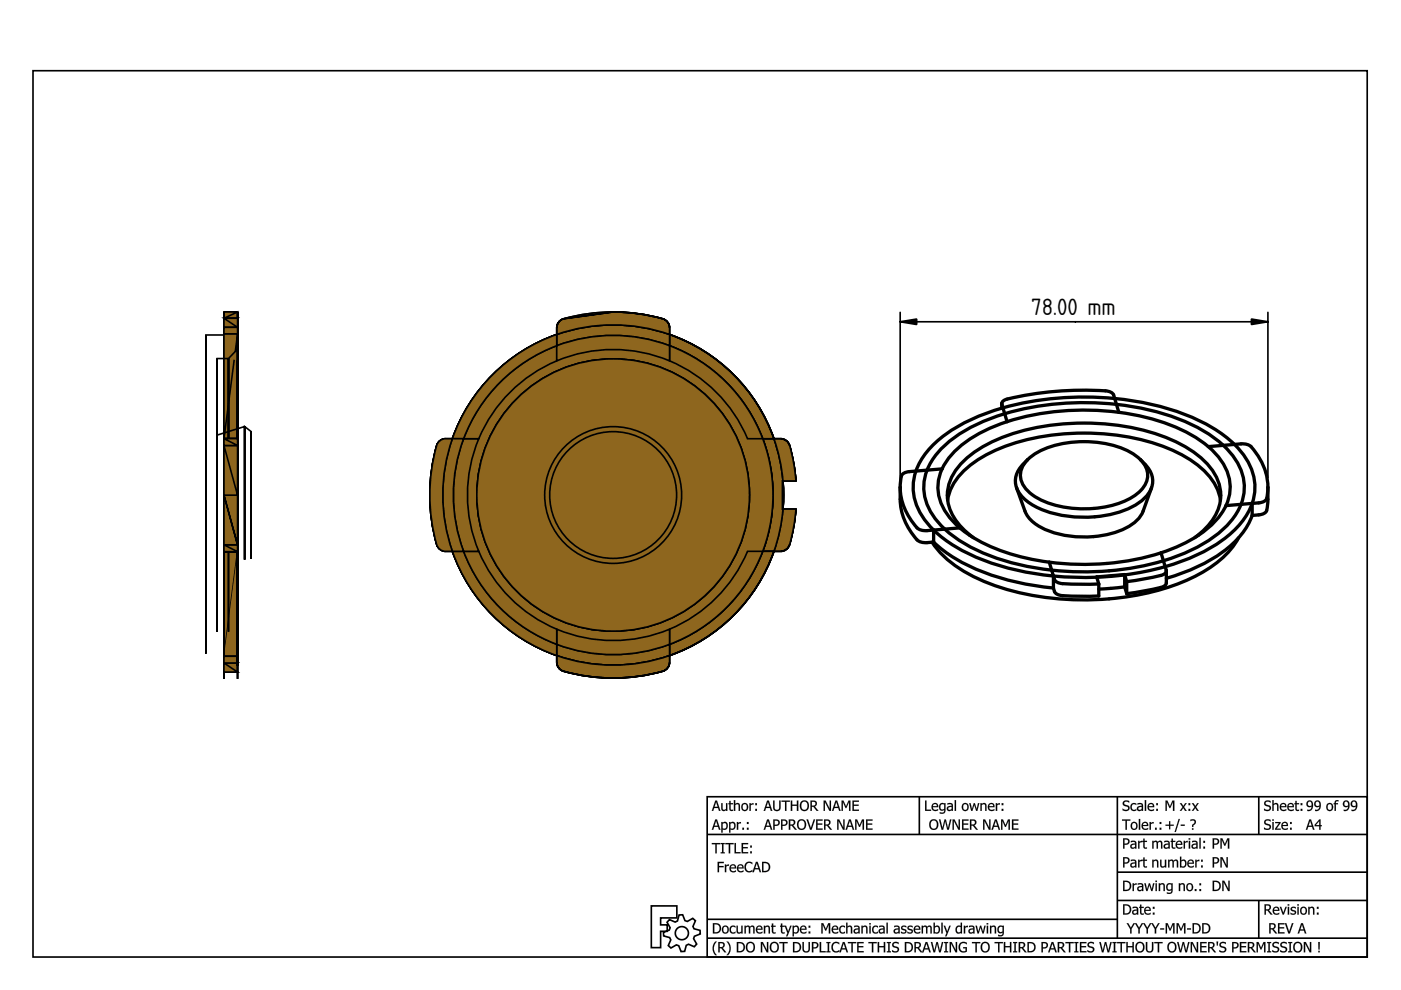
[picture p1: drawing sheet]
<svg xmlns="http://www.w3.org/2000/svg" width="297mm" height="210mm" viewBox="0 0 297 210" stroke-linecap="round" stroke-linejoin="round" font-family="sans-serif">
<defs><g id="words">
<text font-size="4.7" x="218.7" y="66.8">78.00 mm</text>
</g></defs>
<g fill="none" stroke="#000" stroke-width=".35">
<path d="M7 15h282.9v187.9h-282.9zM149.9 168.9h140v34h-140zM149.9 176.9h140M194.9 168.9v8M236.9 168.9v30M266.9 168.9v8M138.1 192.1h5.4v2.5h-3.4v1.5h1.4v1.4h-1.4v3.4h-2zM141.9 195l1.2 .5 .5-.2 .4-1.3h.7l.5 1.2 .5 .2 1.2-.7 .5 .5-.5 1.2 .2 .5 1.3 .4 .1 .7-1.3 .5-.1 .5 .6 1.2-.5 .5-1.2-.5-.5 .2-.3 1.3-.8 .1-.5-1.3-.5-.2-1.1 .7-.6-.5 .5-1.2-.2-.5-1.3-.4v-.7l1.2-.5 .2-.5-.7-1.2zM149.9 194.9h87M149.9 198.9h140M236.9 184.9h53M236.9 190.9h53"/>
<path d="M266.9 190.9v8"/>
<circle cx="144.6" cy="197.9" r="1.4"/>
</g>
<g fill="#000">
<path d="M151.6 169.7h.4l.8 2.2h-.4l-.2-.6h-.8l-.2 .6h-.3zM151.7 169.7l-.8 2.2h.3l.2-.6h.9l.1 .6h.3l-.7-2.2zM151.8 170l-.3 1.1h.7zM151.8 170l.4 1.1h-.7zM152.9 170.3h.3v1.3l.3 .1 .4-.2v-1.2h.3v1.6h-.3v-.1a.57 .57 0 0 1-.6 .2 .57 .57 0 0 1-.4-.6zM152.9 170.3v1.1a.55 .55 0 0 0 .4 .5 .55 .55 0 0 0 .6-.2v.2h.3v-1.6h-.3v1.2a.41 .41 0 0 1-.5 .2 .41 .41 0 0 1-.2-.5v-.9zM154.6 169.8h.3v.5h.5v.2h-.5v.8a.33 .33 0 0 0 .2 .3 .33 .33 0 0 0 .3 0v.3a.56 .56 0 0 1-.8-.5v-.9h-.2v-.2h.2zM154.6 169.8v.5h-.2v.2h.2v.9a.53 .53 0 0 0 .8 .5v-.2h-.3l-.2-.1v-1.1h.5v-.2h-.5v-.5zM155.6 169.6h.3v.9a.57 .57 0 0 1 .6-.2 .57 .57 0 0 1 .4 .6v1h-.3v-1.3l-.3-.1-.4 .2v1.2h-.3zM155.6 169.6v2.3h.3v-1.2a.41 .41 0 0 1 .5-.2 .41 .41 0 0 1 .2 .5v.9h.3v-1a.55 .55 0 0 0-.4-.6 .55 .55 0 0 0-.6 .2v-.9zM157.4 170.5a.81 .81 0 0 1 1 .1 .81 .81 0 0 1 0 1.1 .81 .81 0 0 1-1.1 0l-.1-.6zM157.4 170.5a.8 .8 0 0 0-.1 1.2 .8 .8 0 0 0 1.2-.1 .79 .79 0 0 0-.1-1.1 .79 .79 0 0 0-1 0zM157.6 170.6a.56 .56 0 0 0-.1 .8 .56 .56 0 0 0 .7 .2 .56 .56 0 0 0 .1-.8 .56 .56 0 0 0-.7-.2zM157.6 170.6a.6 .6 0 0 1 .8 .3 .6 .6 0 0 1-.3 .8 .63 .63 0 0 1-.7-.3 .63 .63 0 0 1 .2-.8zM158.9 170.3h.3v.2l.6-.2v.3l-.6 .2v1.1h-.3zM158.9 170.3v1.6h.3v-1.1l.6-.2v-.3l-.6 .3v-.3zM160.1 170.3h.4v.4h-.4zM160.1 170.3v.4h.4v-.4zM160.1 171.5h.4v.4h-.4zM160.1 171.5v.4h.4v-.4z"/>
<path d="M151.6 173.7h.4l.8 2.2h-.4l-.2-.6h-.8l-.2 .6h-.3zM151.7 173.7l-.8 2.2h.3l.2-.6h.9l.1 .6h.3l-.7-2.2zM151.8 174l-.3 1.1h.7zM151.8 174l.4 1.1h-.7zM152.9 174.3h.3v.2a.65 .65 0 0 1 .8-.2 .65 .65 0 0 1 .3 .8 .73 .73 0 0 1-.3 .7 .73 .73 0 0 1-.8 0v.7h-.3zM152.9 174.3v2.2h.3v-.7a.75 .75 0 0 0 .9-.1 .75 .75 0 0 0 .2-.9 .6 .6 0 0 0-.4-.5 .6 .6 0 0 0-.7 .2v-.2zM153.2 174.7v.9a.57 .57 0 0 0 .8-.3 .57 .57 0 0 0-.5-.8zM153.2 174.7a.51 .51 0 0 1 .7-.1 .51 .51 0 0 1 .1 .7 .53 .53 0 0 1-.8 .3zM154.6 174.3h.3v.2a.65 .65 0 0 1 .8-.2 .65 .65 0 0 1 .3 .8 .73 .73 0 0 1-.3 .7 .73 .73 0 0 1-.8 0v.7h-.3zM154.6 174.3v2.2h.3l-.1-.7a.75 .75 0 0 0 1-.1 .75 .75 0 0 0 .1-.9 .6 .6 0 0 0-.4-.5 .6 .6 0 0 0-.7 .2l.1-.2zM154.9 174.7v.9a.57 .57 0 0 0 .8-.3 .57 .57 0 0 0-.5-.8zM154.8 174.7a.51 .51 0 0 1 .7-.1 .51 .51 0 0 1 .2 .7 .53 .53 0 0 1-.9 .3zM156.2 174.3h.3v.2l.6-.2v.3l-.6 .2v1.1h-.3zM156.2 174.3v1.6h.3v-1.1l.6-.2v-.3l-.6 .3v-.3zM157.4 175.5h.4v.4h-.4zM157.4 175.5v.4h.3v-.4zM158.4 174.3h.3v.4h-.3zM158.4 174.3v.4h.3v-.4zM158.4 175.5h.3v.4h-.3zM158.4 175.5v.4h.3v-.4z"/>
<path d="M151.7 169.7h.3l.7 2.2h-.3l-.2-.6h-.8l-.2 .6h-.3zM151.8 170l-.3 1.1h.7zM152.9 170.3h.3v1a.38 .38 0 0 0 .3 .5 .38 .38 0 0 0 .4-.3v-1.2h.3v1.6h-.3v-.2a.56 .56 0 0 1-.6 .3 .56 .56 0 0 1-.4-.6zM154.6 169.8h.3v.5h.5v.2h-.5v1.1l.5 .1a.38 .38 0 0 1-.3 .3 .38 .38 0 0 1-.4-.3l-.1-1.2h-.2v-.2h.2zM155.6 169.6h.3v.9a.56 .56 0 0 1 .6-.2 .56 .56 0 0 1 .4 .6v1h-.3v-1a.38 .38 0 0 0-.3-.4 .38 .38 0 0 0-.4 .2v1.2h-.3zM157.4 170.5a.79 .79 0 0 1 1 .1 .79 .79 0 0 1 0 1 .79 .79 0 0 1-1 .1l-.2-.6zM157.6 170.6a.58 .58 0 0 0-.1 .8 .58 .58 0 0 0 .7 .2 .58 .58 0 0 0 .1-.8 .58 .58 0 0 0-.7-.2zM158.9 170.3h.3v.2l.6-.2v.3l-.6 .2v1.1h-.3zM160.1 170.3h.4v.4h-.4zM160.1 171.5h.4v.4h-.4z"/>
<path d="M151.7 173.7h.3l.7 2.2h-.3l-.2-.6h-.8l-.2 .6h-.3zM151.8 174l-.3 1.1h.7zM152.9 174.3h.3v.2a.69 .69 0 0 1 .9-.1 .69 .69 0 0 1 .2 .9 .69 .69 0 0 1-1.1 .5v.7h-.3zM153.2 174.7v.9a.59 .59 0 0 0 .8-.3 .59 .59 0 0 0-.5-.8zM154.6 174.3h.3v.2a.69 .69 0 0 1 .9-.1 .69 .69 0 0 1 .1 .9 .69 .69 0 0 1-1 .5v.7h-.3zM154.9 174.7v.9a.59 .59 0 0 0 .8-.3 .59 .59 0 0 0-.5-.8zM156.2 174.3h.3v.2l.6-.2v.3l-.6 .2v1.1h-.3zM157.4 175.5h.3v.4h-.3zM158.4 174.3h.3v.4h-.3zM158.4 175.5h.3v.4h-.3z"/>
<path d="M162.6 169.7h.4l.8 2.2h-.4l-.2-.6h-.8l-.2 .6h-.3zM162.7 169.7l-.8 2.2h.3l.2-.6h.9l.1 .6h.3l-.7-2.2zM162.8 170l-.3 1.1h.7zM162.8 170l.4 1.1h-.7zM163.9 169.7h.3v1.4a.51 .51 0 0 0 .3 .6 .51 .51 0 0 0 .6-.2l.1-1.8h.3v1.4a.81 .81 0 0 1-.8 .9 .81 .81 0 0 1-.8-.9zM163.9 169.7l.1 1.6 .1 .5a.96 .96 0 0 0 1.2 0l.2-.5v-1.6h-.3v1.4a.53 .53 0 0 1-.3 .6 .53 .53 0 0 1-.6-.1l-.1-1.9zM165.7 169.7h1.8v.3h-.8v1.9h-.3v-1.9h-.7zM165.7 169.7v.3h.8l-.1 1.9h.3v-1.9h.8v-.3zM167.7 169.7h.3v.9h1l-.1-.9h.4v2.2h-.4v-1h-.9v1h-.3zM167.7 169.7v2.2h.3l-.1-1.1h1.1v1.1h.3v-2.2h-.3v.9h-1.1l.1-.9zM169.8 170a1.06 1.06 0 0 1 1.4 0 1.06 1.06 0 0 1 .3 1.3l-.2 .4a.99 .99 0 0 1-1.5 0l-.2-.9zM169.8 170h.1a1.08 1.08 0 0 0-.2 1.5 1.08 1.08 0 0 0 1.5 .2l.3-.9-.2-.8a1.02 1.02 0 0 0-1.5 0zM170.1 170.2a1.04 1.04 0 0 0 .4 1.5 .85 .85 0 0 0 .7-1 .85 .85 0 0 0-.9-.7zM170.2 170.1a.62 .62 0 0 1 .8 .1 .87 .87 0 0 1 .2 1 .87 .87 0 0 1-1 .4 1.17 1.17 0 0 1 0-1.5zM171.8 169.7l1.2 .1a.64 .64 0 0 1 .2 .7 .64 .64 0 0 1-.5 .5l.9 .9h-.5l-.6-.8h-.4v.8h-.3zM171.8 169.7v2.2h.3v-.9h.4l.6 .9h.4l-.8-.9a.63 .63 0 0 0 .5-.8 .63 .63 0 0 0-.8-.4zM172.1 170v.8a.49 .49 0 0 0 .6-.1 .49 .49 0 0 0 .1-.6zM172.1 170h.4a.41 .41 0 0 1 .4 .3 .41 .41 0 0 1-.1 .4l-.7 .1zM174.6 169.7h.4l.9 1.8v-1.8h.3v2.2h-.3l-1-1.9v1.9h-.3zM174.6 169.7v2.2h.3v-1.9l1 1.9h.3v-2.2h-.3v1.8l-.9-1.8zM177.1 169.7h.4l.7 2.2h-.3l-.2-.6h-.8l-.2 .6h-.3zM177.1 169.7l-.7 2.2h.3l.2-.6h.8l.2 .6h.3l-.7-2.2zM177.3 170l-.3 1.1h.6zM177.3 170l.4 1.1h-.8zM178.4 169.7h.4l.6 1.3 .5-1.3h.4v2.2h-.3v-1.9l-.5 1.3h-.2l-.6-1.2v1.8h-.3zM178.4 169.7v2.2h.3v-1.9l.6 1.3h.1l.6-1.3v1.9h.3v-2.2h-.4l-.5 1.3-.6-1.3zM180.7 169.7h1.4v.3h-1.1v.6h1v.3h-1v.8h1.1v.2h-1.4zM180.7 169.7v2.2h1.4v-.2h-1.1v-.9h1v-.2h-1v-.6h1.1v-.3z"/>
<path d="M162.6 173.7h.4l.8 2.2h-.4l-.2-.6h-.8l-.2 .6h-.3zM162.7 173.7l-.8 2.2h.3l.2-.6h.9l.1 .6h.3l-.7-2.2zM162.8 174l-.3 1.1h.7zM162.8 174l.4 1.1h-.7zM163.9 173.7l1.2 .2a.65 .65 0 0 1 0 1l-.4 .2h-.5l.1 .8h-.4zM164 173.7v2.2h.2v-.8l.9-.2a.67 .67 0 0 0 .1-.8 .67 .67 0 0 0-.7-.3zM164.2 174v.9l.7-.2 .1-.3-.1-.3zM164.2 174a.53 .53 0 0 1 .8 .4 .53 .53 0 0 1-.8 .5zM165.6 173.7l1.1 .2a.65 .65 0 0 1 .1 1l-.4 .2h-.5v.8h-.3zM165.6 173.7v2.2h.3v-.8l.9-.2a.67 .67 0 0 0 .1-.8 .67 .67 0 0 0-.8-.3zM165.9 174v.9l.7-.2 .1-.3-.2-.3zM165.9 174a.53 .53 0 0 1 .8 .4 .53 .53 0 0 1-.8 .5zM167.2 173.7l1.2 .1a.64 .64 0 0 1 .2 .7 .64 .64 0 0 1-.4 .5l.8 .9h-.4l-.7-.8h-.4l.1 .8h-.4zM167.2 173.7v2.2h.3v-.9h.4l.7 .9h.3l-.8-.9a.63 .63 0 0 0 .5-.8 .63 .63 0 0 0-.8-.4zM167.5 174v.8a.49 .49 0 0 0 .6-.1 .49 .49 0 0 0 .1-.6zM167.5 174h.4a.41 .41 0 0 1 .4 .3 .41 .41 0 0 1-.1 .4l-.7 .1zM169.2 174a1.06 1.06 0 0 1 1.4 0 1.06 1.06 0 0 1 .3 1.3l-.2 .4a.99 .99 0 0 1-1.5 0l-.2-.9zM169.2 174h.1a1.08 1.08 0 0 0-.2 1.5 1.08 1.08 0 0 0 1.5 .2l.3-.9-.2-.8a1.02 1.02 0 0 0-1.5 0zM169.5 174.2a1.04 1.04 0 0 0 .4 1.5 .85 .85 0 0 0 .7-1 .85 .85 0 0 0-.9-.7zM169.6 174.1a.62 .62 0 0 1 .8 .1 .87 .87 0 0 1 .2 1 .87 .87 0 0 1-1 .4 1.17 1.17 0 0 1 0-1.5zM171 173.7h.3l.6 1.9 .6-1.9h.3l-.7 2.2h-.4zM171 173.7l.8 2.2h.3l.7-2.2h-.3l-.6 1.9-.6-1.9zM173 173.7h1.4v.3h-1.1v.6h1v.3h-1v.8h1.1v.2h-1.4zM173 173.7v2.2h1.4v-.2h-1.1v-.9h1v-.2h-1v-.6h1.1v-.3zM174.7 173.7l1.1 .1a.64 .64 0 0 1 .3 .7 .64 .64 0 0 1-.5 .5l.8 .9h-.4l-.7-.8h-.3v.8h-.3zM174.7 173.7v2.2h.3v-.9h.3l.7 .9h.4l-.8-.9a.63 .63 0 0 0 .5-.8 .63 .63 0 0 0-.8-.4zM175 174v.8a.49 .49 0 0 0 .6-.1 .49 .49 0 0 0 .1-.6zM175 174h.4a.41 .41 0 0 1 .4 .3 .41 .41 0 0 1-.1 .4l-.7 .1zM177.5 173.7h.4l.9 1.8v-1.8h.3v2.2h-.4l-.9-1.9v1.9h-.3zM177.5 173.7v2.2h.3v-1.9l.9 1.9h.4v-2.2h-.3v1.8l-.9-1.8zM180 173.7h.4l.7 2.2h-.3l-.2-.6h-.8l-.2 .6h-.3zM180 173.7l-.7 2.2h.3l.2-.6h.8l.2 .6h.3l-.7-2.2zM180.2 174l-.4 1.1h.7zM180.2 174l.3 1.1h-.7zM181.3 173.7h.4l.6 1.3 .5-1.3h.4v2.2h-.3v-1.9l-.6 1.3h-.2l-.5-1.2v1.8h-.3zM181.3 173.7v2.2h.3v-1.9l.5 1.3h.2l.6-1.3v1.9h.3v-2.2h-.4l-.5 1.3-.6-1.3zM183.6 173.7h1.4v.3h-1.1v.6h1v.3h-1v.8h1.1v.2h-1.4zM183.6 173.7v2.2h1.4v-.2h-1.1v-.9h1v-.2h-1v-.6h1.1v-.3z"/>
<path d="M162.7 169.7h.3l.7 2.2h-.3l-.2-.6h-.8l-.2 .6h-.3zM162.8 170l-.3 1.1h.7zM163.9 169.7h.3v1.4a.51 .51 0 0 0 .5 .6 .51 .51 0 0 0 .5-.6v-1.4h.3v1.4a.79 .79 0 0 1-.8 .9 .79 .79 0 0 1-.8-.9zM165.7 169.7h1.8v.3h-.8v1.9h-.3v-1.9h-.7zM167.7 169.7h.3v.9h1v-.9h.3v2.2h-.3v-1h-1v1h-.3zM169.8 170a1.05 1.05 0 0 1 1.4 0 1.05 1.05 0 0 1 .2 1.3 1 1 0 0 1-1.3 .6 1 1 0 0 1-.5-1.4zM170.2 170.1a.92 .92 0 0 0-.3 1 .92 .92 0 0 0 .8 .6 .88 .88 0 0 0 .5-1.1 .88 .88 0 0 0-.9-.6zM171.8 169.7h.6a.64 .64 0 0 1 .8 .5 .64 .64 0 0 1-.5 .8l.8 .9h-.4l-.6-.8h-.4v.8h-.3zM172.1 170v.8a.48 .48 0 0 0 .7-.1 .48 .48 0 0 0-.1-.7zM174.6 169.7h.4l.9 1.8v-1.8h.3v2.2h-.3l-1-1.9v1.9h-.3zM177.1 169.7h.4l.7 2.2h-.3l-.2-.6h-.8l-.2 .6h-.3zM177.3 170l-.3 1.1h.6zM178.4 169.7h.4l.6 1.3 .5-1.3h.4v2.2h-.3v-1.9l-.6 1.3h-.1l-.6-1.3v1.9h-.3zM180.7 169.7h1.4v.3h-1.1v.6h1v.3h-1v.8h1.1v.2h-1.4z"/>
<path d="M162.7 173.7h.3l.7 2.2h-.3l-.2-.6h-.8l-.2 .6h-.3zM162.8 174l-.3 1.1h.7zM164 173.7h.5a.73 .73 0 0 1 .8 .9 .73 .73 0 0 1-1.1 .5v.8h-.2zM164.2 174v.9a.51 .51 0 0 0 .8-.5 .51 .51 0 0 0-.8-.4zM165.6 173.7h.5a.73 .73 0 0 1 .9 .9 .73 .73 0 0 1-1.1 .5v.8h-.3zM165.9 174v.9a.51 .51 0 0 0 .8-.5 .51 .51 0 0 0-.8-.4zM167.2 173.7h.6a.64 .64 0 0 1 .8 .5 .64 .64 0 0 1-.4 .8l.7 .9h-.3l-.7-.8h-.4v.8h-.3zM167.5 174v.8a.48 .48 0 0 0 .7-.1 .48 .48 0 0 0-.1-.7zM169.2 174a1.05 1.05 0 0 1 1.4 0 1.05 1.05 0 0 1 .2 1.3 1 1 0 0 1-1.3 .6 1 1 0 0 1-.5-1.4zM169.6 174.1a.92 .92 0 0 0-.3 1 .92 .92 0 0 0 .8 .6 .88 .88 0 0 0 .5-1.1 .88 .88 0 0 0-.9-.6zM171 173.7h.3l.6 1.9 .6-1.9h.3l-.7 2.2h-.3zM173 173.7h1.4v.3h-1.1v.6h1v.3h-1v.8h1.1v.2h-1.4zM174.7 173.7h.6a.64 .64 0 0 1 .8 .5 .64 .64 0 0 1-.5 .8l.8 .9h-.4l-.7-.8h-.3v.8h-.3zM175 174v.8a.48 .48 0 0 0 .7-.1 .48 .48 0 0 0-.1-.7zM177.5 173.7h.4l.9 1.8v-1.8h.3v2.2h-.4l-.9-1.9v1.9h-.3zM180 173.7h.4l.7 2.2h-.3l-.2-.6h-.8l-.2 .6h-.3zM180.2 174l-.4 1.1h.7zM181.3 173.7h.4l.6 1.3 .5-1.3h.4v2.2h-.3v-1.9l-.6 1.3h-.2l-.5-1.3v1.9h-.3zM183.6 173.7h1.4v.3h-1.1v.6h1v.3h-1v.8h1.1v.2h-1.4z"/>
<path d="M196.1 169.7h.3v2h1v.2h-1.3zM197.7 170.5a.7 .7 0 0 1 .9-.2 .7 .7 0 0 1 .3 .8h-1.1a.65 .65 0 0 0 .4 .6 .65 .65 0 0 0 .7-.2v.3a.9 .9 0 0 1-1.2-.1 .9 .9 0 0 1 0-1.2zM197.9 170.6l-.1 .3h.8l-.2-.4zM199.5 170.6a.54 .54 0 0 0-.1 .8 .54 .54 0 0 0 .8 .1v-.9l-.4-.1zM199.3 170.5a.69 .69 0 0 1 .9-.1l.3-.1v1.4a.81 .81 0 0 1-1.3 .8v-.3a.58 .58 0 0 0 .7 .1 .58 .58 0 0 0 .3-.6 .72 .72 0 0 1-1 0 .72 .72 0 0 1-.1-1zM201.1 171.2a.37 .37 0 0 0 .2 .5 .37 .37 0 0 0 .5-.2v-.4zM200.9 170.3h.2a.64 .64 0 0 1 .9 .5v1.1h-.2v-.1a.56 .56 0 0 1-1-.1 .56 .56 0 0 1 .6-.8l.4-.1-.1-.2h-.8zM202.4 169.6h.3v2.3h-.3zM204.1 170.5a.79 .79 0 0 1 1.1 .1 .79 .79 0 0 1 0 1 .79 .79 0 0 1-1.1 .1l-.2-.6zM204.3 170.6a.58 .58 0 0 0-.1 .8 .58 .58 0 0 0 .8 .2 .58 .58 0 0 0 .1-.8 .58 .58 0 0 0-.8-.2zM205.5 170.3h.3l.3 1.3 .4-1.3h.2l.4 1.3 .3-1.3h.2l-.4 1.6h-.2l-.4-1.2-.4 1.2h-.3zM207.9 170.3h.2v.2a.56 .56 0 0 1 .7-.2 .56 .56 0 0 1 .4 .6v1h-.3v-1a.38 .38 0 0 0-.3-.4 .38 .38 0 0 0-.5 .2v1.2h-.2zM209.6 170.5a.7 .7 0 0 1 .9-.2 .7 .7 0 0 1 .3 .8h-1.1a.65 .65 0 0 0 .4 .6 .65 .65 0 0 0 .7-.2v.3a.9 .9 0 0 1-1.1-.1 .9 .9 0 0 1-.1-1.2zM209.9 170.6l-.2 .3h.9l-.2-.4zM211.1 170.3h.3v.2l.6-.2v.3l-.6 .2v1.1h-.3zM212.4 170.3h.3v.4h-.3zM212.4 171.5h.3v.4h-.3z"/>
<path d="M196.1 169.7h.3v2h1v.2h-1.3zM196.1 169.7v2.2h1.3v-.2h-1v-2zM197.7 170.5a.71 .71 0 0 1 .9-.2 .71 .71 0 0 1 .3 .9l-1.1-.1a.66 .66 0 0 0 1.1 .4v.3a.91 .91 0 0 1-1.2-.1 .91 .91 0 0 1 0-1.2zM197.7 170.5a.86 .86 0 0 0-.1 1.1 .86 .86 0 0 0 1 .3l.3-.1v-.3l-.2 .2a.56 .56 0 0 1-.7 0 .56 .56 0 0 1-.2-.6h1.1a.68 .68 0 0 0-.3-.8 .68 .68 0 0 0-.9 .2zM197.9 170.6l-.1 .3h.8l-.2-.4zM197.9 170.6l.5-.1 .3 .4h-.9zM199.5 170.7a.53 .53 0 0 0-.1 .7 .53 .53 0 0 0 .8 .1v-.9l-.4-.1zM199.5 170.6l.3-.1 .4 .1v.9a.54 .54 0 0 1-.8 0 .54 .54 0 0 1 0-.7zM199.3 170.5a.67 .67 0 0 1 .9-.1l.3-.1v1.4a.86 .86 0 0 1-1.3 .8v-.3l.5 .1 .4-.1 .1-.5a.69 .69 0 0 1-.9 .1 .69 .69 0 0 1-.2-.9zM199.3 170.5a.76 .76 0 0 0-.2 1 .76 .76 0 0 0 1 .3l.1-.1a.55 .55 0 0 1-.3 .6 .55 .55 0 0 1-.6-.1v.3a.8 .8 0 0 0 1.1-.8l.1-1.4-.3 .1a.67 .67 0 0 0-.9 .1zM201.1 171.3a.35 .35 0 0 0 .2 .4 .35 .35 0 0 0 .5-.2v-.4zM201.1 171.2l.7-.1v.4a.38 .38 0 0 1-.5 .2 .38 .38 0 0 1-.2-.5zM200.9 170.3h.2a.66 .66 0 0 1 1 .5v1.1h-.3v-.1l-.2 .1a.53 .53 0 0 1-.8-.2 .53 .53 0 0 1 .2-.7l.8-.2a.5 .5 0 0 0-.4-.3 .5 .5 0 0 0-.5 .1zM200.9 170.3v.3l.7-.1 .2 .4a.68 .68 0 0 0-.8 .1 .68 .68 0 0 0-.2 .7l.1 .1a.69 .69 0 0 0 .9-.1v.2h.2l-.1-1.4-.4-.2zM202.4 169.6h.3v2.3h-.3zM202.4 169.6v2.3h.3v-2.3zM204.1 170.5a.81 .81 0 0 1 1.1 .1 .81 .81 0 0 1 0 1.1 .81 .81 0 0 1-1.1 0l-.2-.6zM204.1 170.5a.8 .8 0 0 0 0 1.2 .8 .8 0 0 0 1.2-.1 .79 .79 0 0 0-.1-1.1 .79 .79 0 0 0-1.1 0zM204.3 170.6a.56 .56 0 0 0-.1 .8 .56 .56 0 0 0 .8 .2 .56 .56 0 0 0 .1-.8 .56 .56 0 0 0-.8-.2zM204.3 170.6a.6 .6 0 0 1 .8 .3 .6 .6 0 0 1-.3 .8 .63 .63 0 0 1-.6-.3 .63 .63 0 0 1 .1-.8zM205.5 170.3h.3l.3 1.3 .3-1.3h.3l.4 1.3 .2-1.3h.4l-.5 1.6h-.2l-.4-1.2-.4 1.2h-.3zM205.5 170.3l.4 1.6h.3l.4-1.3 .4 1.3h.2l.4-1.6h-.2l-.3 1.3-.4-1.3h-.2l-.4 1.3-.3-1.3zM207.9 170.3h.3l-.1 .2a.57 .57 0 0 1 .7-.2 .57 .57 0 0 1 .4 .6v1h-.3l-.1-1.3-.2-.1-.5 .2 .1 1.2h-.3zM207.9 170.3v1.6h.2v-1.2a.41 .41 0 0 1 .6-.2 .41 .41 0 0 1 .2 .5v.9h.3l-.1-1a.55 .55 0 0 0-.3-.6 .55 .55 0 0 0-.7 .2v-.2zM209.6 170.5a.71 .71 0 0 1 .9-.2 .71 .71 0 0 1 .3 .9l-1.1-.1a.66 .66 0 0 0 1.1 .4v.3a.91 .91 0 0 1-1.2-.1 .91 .91 0 0 1 0-1.2zM209.7 170.5a.86 .86 0 0 0-.2 1.1 .86 .86 0 0 0 1.1 .3l.2-.1v-.3l-.2 .2a.56 .56 0 0 1-.6 0 .56 .56 0 0 1-.3-.6h1.1a.68 .68 0 0 0-.3-.8 .68 .68 0 0 0-.8 .2zM209.9 170.6l-.2 .3h.9l-.2-.4zM209.8 170.6l.6-.1 .2 .4h-.9zM211.1 170.3h.3v.2l.6-.2v.3l-.6 .2v1.1h-.3zM211.1 170.3v1.6h.3v-1.1l.6-.2v-.3l-.6 .3v-.3zM212.4 170.3h.3v.4h-.3zM212.4 170.3v.4h.3v-.4zM212.4 171.5h.3v.4h-.3zM212.4 171.5v.4h.3v-.4z"/>
<path d="M197.3 174a1.05 1.05 0 0 1 1.3 0 1.05 1.05 0 0 1 .3 1.3 1 1 0 0 1-1.4 .6 1 1 0 0 1-.5-1.4zM197.6 174.1a.92 .92 0 0 0-.3 1 .92 .92 0 0 0 .9 .6 .88 .88 0 0 0 .5-1.1 .88 .88 0 0 0-1-.6zM199.1 173.7h.3l.4 1.9 .5-1.9h.2l.5 1.9 .4-1.9h.3l-.5 2.2h-.4l-.4-1.8-.4 1.8h-.4zM202 173.7h.4l.9 1.8v-1.8h.2v2.2h-.3l-1-1.9v1.9h-.2zM204 173.7h1.3v.3h-1v.6h1v.3h-1v.8h1v.2h-1.3zM205.7 173.7h.5a.64 .64 0 0 1 .8 .5 .64 .64 0 0 1-.4 .8l.7 .9h-.3l-.7-.8h-.4v.8h-.2zM205.9 174v.8a.48 .48 0 0 0 .7-.1 .48 .48 0 0 0-.1-.7zM208.4 173.7h.5l.8 1.8v-1.8h.3v2.2h-.3l-1-1.9v1.9h-.3zM210.9 173.7h.4l.7 2.2h-.3l-.2-.6h-.8l-.2 .6h-.3zM211.1 174l-.3 1.1h.7zM212.2 173.7h.4l.6 1.3 .5-1.3h.4v2.2h-.3v-1.9l-.5 1.3h-.2l-.6-1.3v1.9h-.3zM214.6 173.7h1.3v.3h-1.1v.6h1v.3h-1v.8h1.1v.2h-1.3z"/>
<path d="M197.3 174a1.1 1.1 0 0 1 1.5 .1 1.1 1.1 0 0 1-.1 1.6 .99 .99 0 0 1-1.4 0l-.3-.9zM197.3 174a1.08 1.08 0 0 0-.1 1.5 1.08 1.08 0 0 0 1.5 .2l.2-.9-.2-.8a1.02 1.02 0 0 0-1.4 0zM197.5 174.2a1.04 1.04 0 0 0 .5 1.5 .85 .85 0 0 0 .7-1 .85 .85 0 0 0-1-.7zM197.6 174.1a.62 .62 0 0 1 .9 .1 .87 .87 0 0 1 .1 1 .87 .87 0 0 1-1 .4 1.17 1.17 0 0 1 0-1.5zM199.1 173.7h.3l.4 1.9 .4-1.9h.4l.4 1.9 .4-1.9h.3l-.5 2.2h-.4l-.4-1.8-.4 1.8h-.4zM199.1 173.7l.5 2.2h.4l.4-1.8 .4 1.8h.4l.5-2.2h-.3l-.4 1.9-.5-1.9h-.2l-.5 1.9-.4-1.9zM201.9 173.7h.5l.9 1.8-.1-1.8h.3v2.2h-.3l-1-1.9v1.9h-.3zM202 173.7v2.2h.2v-1.9l1 1.9h.3v-2.2h-.2l-.1 1.8-.8-1.8zM204 173.7h1.4v.3h-1.1v.6h1v.3h-1v.8h1.1v.2h-1.4zM204 173.7v2.2h1.3v-.2h-1.1v-.9h1.1v-.2h-1.1v-.6h1.1v-.3zM205.6 173.7l1.2 .1a.64 .64 0 0 1 .2 .7 .64 .64 0 0 1-.4 .5l.8 .9h-.4l-.7-.8h-.4l.1 .8h-.4zM205.7 173.7v2.2h.2v-.9h.4l.7 .9h.3l-.8-.9a.63 .63 0 0 0 .5-.8 .63 .63 0 0 0-.8-.4zM205.9 174v.8a.49 .49 0 0 0 .6-.1 .49 .49 0 0 0 .1-.6zM205.9 174h.4a.41 .41 0 0 1 .4 .3 .41 .41 0 0 1-.1 .4l-.7 .1zM208.4 173.7h.5l.8 1.8v-1.8h.3v2.2h-.3l-1-1.9v1.9h-.3zM208.4 173.7v2.2h.3v-1.9l1 1.9h.3v-2.2h-.3v1.8l-.8-1.8zM210.9 173.7h.4l.8 2.2h-.4l-.2-.6h-.8l-.2 .6h-.3zM210.9 173.7l-.7 2.2h.3l.2-.6h.8l.2 .6h.3l-.7-2.2zM211.1 174l-.3 1.1h.7zM211.1 174l.4 1.1h-.7zM212.2 173.7h.5l.5 1.3 .5-1.3h.4v2.2h-.3v-1.9l-.5 1.3h-.2l-.6-1.2v1.8h-.3zM212.2 173.7v2.2h.3v-1.9l.6 1.3h.2l.5-1.3v1.9h.3v-2.2h-.4l-.5 1.3-.6-1.3zM214.5 173.7h1.4v.3h-1.1v.6h1.1v.3h-1.1v.8h1.1v.2h-1.4zM214.6 173.7v2.2h1.3v-.2h-1.1v-.9h1v-.2h-1v-.6h1.1v-.3z"/>
<path d="M237.9 173.7h1.8v.3h-.8v1.9h-.3v-1.9h-.7zM237.9 173.7v.3h.7v1.9h.3v-1.9h.8v-.3zM239.9 174.5a.81 .81 0 0 1 1.1 .1 .81 .81 0 0 1 0 1.1 .81 .81 0 0 1-1.1 0l-.2-.6zM239.9 174.5a.8 .8 0 0 0 0 1.2 .8 .8 0 0 0 1.2-.1 .79 .79 0 0 0-.1-1.1 .79 .79 0 0 0-1.1 0zM240.1 174.6a.56 .56 0 0 0-.1 .8 .56 .56 0 0 0 .8 .2 .56 .56 0 0 0 .1-.8 .56 .56 0 0 0-.8-.2zM240.1 174.6a.6 .6 0 0 1 .8 .3 .6 .6 0 0 1-.3 .8 .63 .63 0 0 1-.6-.3 .63 .63 0 0 1 .1-.8zM241.4 173.6h.4v2.3h-.4zM241.5 173.6v2.3h.2v-2.3zM242.2 174.5a.71 .71 0 0 1 .9-.2 .71 .71 0 0 1 .3 .8h-1.1a.66 .66 0 0 0 1.1 .4v.3a.91 .91 0 0 1-1.2-.1 .91 .91 0 0 1 0-1.2zM242.3 174.5a.86 .86 0 0 0-.2 1.1 .86 .86 0 0 0 1.1 .3l.2-.1v-.3l-.2 .2a.56 .56 0 0 1-.6 0 .56 .56 0 0 1-.3-.6h1.1a.68 .68 0 0 0-.3-.8 .68 .68 0 0 0-.8 .2zM242.4 174.6l-.1 .3h.9l-.2-.4zM242.4 174.6l.6-.1 .2 .4h-.9zM243.7 174.3h.3v.2l.6-.2v.3l-.6 .2v1.1h-.3zM243.7 174.3v1.6h.3v-1.1l.6-.2v-.3l-.6 .3v-.3zM244.9 175.5h.4v.4h-.4zM244.9 175.5v.4h.3v-.4zM245.9 174.3h.3v.4h-.3zM245.9 174.3v.4h.3v-.4zM245.9 175.5h.3v.4h-.3zM245.9 175.5v.4h.3v-.4z"/>
<path d="M237.9 173.7h1.8v.3h-.8v1.9h-.3v-1.9h-.7zM239.9 174.5a.79 .79 0 0 1 1.1 .1 .79 .79 0 0 1 0 1 .79 .79 0 0 1-1.1 .1l-.2-.6zM240.1 174.6a.58 .58 0 0 0-.1 .8 .58 .58 0 0 0 .8 .2 .58 .58 0 0 0 .1-.8 .58 .58 0 0 0-.8-.2zM241.5 173.6h.2v2.3h-.2zM242.2 174.5a.7 .7 0 0 1 .9-.2 .7 .7 0 0 1 .3 .8h-1.1a.65 .65 0 0 0 .4 .6 .65 .65 0 0 0 .7-.2v.3a.9 .9 0 0 1-1.1-.1 .9 .9 0 0 1-.1-1.2zM242.4 174.6l-.1 .3h.9l-.2-.4zM243.7 174.3h.3v.2l.6-.2v.3l-.6 .2v1.1h-.3zM244.9 175.5h.3v.4h-.3zM245.9 174.3h.3v.4h-.3zM245.9 175.5h.3v.4h-.3z"/>
<path d="M238.2 169.9l.9-.2 .3 .1v.4a.59 .59 0 0 0-.6-.2 .59 .59 0 0 0-.5 .4l.3 .2a.72 .72 0 0 1 .9 .9 .72 .72 0 0 1-1.2 .4l-.3-.1v-.4a.64 .64 0 0 0 .7 .3 .64 .64 0 0 0 .5-.5l-.8-.3a.58 .58 0 0 1-.2-1zM239.9 170.5a.87 .87 0 0 1 1-.1v.3a.59 .59 0 0 0-.8 0 .59 .59 0 0 0 0 .8 .59 .59 0 0 0 .8 0v.3a.86 .86 0 0 1-1.1-.2 .86 .86 0 0 1 .1-1.1zM241.4 171.2a.37 .37 0 0 0 .2 .5 .37 .37 0 0 0 .5-.2v-.4zM241.2 170.3h.2a.64 .64 0 0 1 .9 .5v1.1h-.2v-.1a.56 .56 0 0 1-1-.1 .56 .56 0 0 1 .6-.8l.4-.1-.1-.2h-.8zM242.7 169.6h.3v2.3h-.3zM243.5 170.5a.7 .7 0 0 1 .9-.2 .7 .7 0 0 1 .3 .8h-1.1a.65 .65 0 0 0 .4 .6 .65 .65 0 0 0 .7-.2v.3a.9 .9 0 0 1-1.2-.1 .9 .9 0 0 1 0-1.2zM243.7 170.6l-.1 .3h.8l-.2-.4zM245.2 170.3h.3v.4h-.3zM245.2 171.5h.3v.4h-.3z"/>
<path d="M238.2 169.9l.4-.2a.55 .55 0 0 1 .5 0 .55 .55 0 0 1 .3 .5 .56 .56 0 0 0-.6-.2 .56 .56 0 0 0-.4 .4l.2 .2a.71 .71 0 0 1 .9 .8 .71 .71 0 0 1-1 .6l-.5-.2v-.4a.7 .7 0 0 0 1.2 0l-.2-.3-.6-.2a.59 .59 0 0 1-.2-1zM238.2 169.9a.62 .62 0 0 0 0 .8l.7 .3a.35 .35 0 0 1 .3 .4 .35 .35 0 0 1-.3 .3h-.4l-.5-.3v.4a1.24 1.24 0 0 0 1.3 0 .61 .61 0 0 0-.2-1l-.1-.1a.46 .46 0 0 1-.7-.5 .46 .46 0 0 1 .8-.2l.3 .2v-.4h-.3zM239.9 170.5a.88 .88 0 0 1 1-.1v.3a.58 .58 0 0 0-.8 0 .58 .58 0 0 0 0 .8 .58 .58 0 0 0 .8 0v.3l-.2 .1a.85 .85 0 0 1-1-.4 .85 .85 0 0 1 .2-1zM239.9 170.5a.84 .84 0 0 0-.1 1.1 .84 .84 0 0 0 1.1 .2v-.3a.6 .6 0 0 1-1-.2 .6 .6 0 0 1 .7-.8l.3 .2v-.3a.86 .86 0 0 0-1 .1zM241.4 171.3a.35 .35 0 0 0 .2 .4 .35 .35 0 0 0 .5-.2v-.4zM241.4 171.2l.7-.1v.4a.38 .38 0 0 1-.5 .2 .38 .38 0 0 1-.2-.5zM241.2 170.3h.2a.66 .66 0 0 1 1 .5v1.1h-.3v-.1l-.2 .1a.53 .53 0 0 1-.8-.2 .53 .53 0 0 1 .2-.7l.8-.2a.5 .5 0 0 0-.4-.3 .5 .5 0 0 0-.5 .1zM241.2 170.3v.3l.7-.1 .2 .4a.68 .68 0 0 0-.8 .1 .68 .68 0 0 0-.2 .7l.1 .1a.69 .69 0 0 0 .9-.1v.2h.2l-.1-1.4-.4-.2zM242.7 169.6h.3v2.3h-.3zM242.7 169.6v2.3h.3v-2.3zM243.5 170.5a.71 .71 0 0 1 .9-.2 .71 .71 0 0 1 .3 .9l-1.1-.1a.66 .66 0 0 0 1.1 .4v.3a.91 .91 0 0 1-1.2-.1 .91 .91 0 0 1 0-1.2zM243.5 170.5a.86 .86 0 0 0-.1 1.1 .86 .86 0 0 0 1 .3l.3-.1v-.3l-.2 .2a.56 .56 0 0 1-.7 0 .56 .56 0 0 1-.2-.6h1.1a.68 .68 0 0 0-.3-.8 .68 .68 0 0 0-.9 .2zM243.7 170.6l-.1 .3h.8l-.2-.4zM243.7 170.6l.5-.1 .3 .4h-.9zM245.1 170.3h.4v.4h-.4zM245.2 170.3v.4h.3v-.4zM245.1 171.5h.4v.4h-.4zM245.2 171.5v.4h.3v-.4z"/>
<path d="M238.1 177.7h.6a.73 .73 0 0 1 .8 .9 .73 .73 0 0 1-1.1 .5v.8h-.3zM238.4 178v.9a.51 .51 0 0 0 .8-.5 .51 .51 0 0 0-.8-.4zM240 179.2a.37 .37 0 0 0 .2 .5 .37 .37 0 0 0 .5-.2v-.4zM239.8 178.3h.2a.64 .64 0 0 1 .9 .5v1.1h-.2v-.2a.56 .56 0 0 1-1 0 .56 .56 0 0 1 .6-.8l.4-.1-.1-.2h-.8zM241.3 178.3h.3v.2l.6-.2v.3l-.6 .2v1.1h-.3zM242.4 177.8h.3v.5h.5v.2h-.5v1.1l.5 .1a.38 .38 0 0 1-.4 .3 .38 .38 0 0 1-.3-.3l-.1-1.2h-.2v-.2h.2zM244.3 178.3h.3v.2a.5 .5 0 0 1 .9 0 .52 .52 0 0 1 .6-.2 .52 .52 0 0 1 .3 .5v1.1h-.2v-.9a.34 .34 0 0 0-.3-.5 .34 .34 0 0 0-.4 .3v1.1h-.3v-1a.34 .34 0 0 0-.2-.4 .34 .34 0 0 0-.4 .2v1.2h-.3zM247.1 179.2a.37 .37 0 0 0 .1 .5 .37 .37 0 0 0 .5-.2v-.4zM246.8 178.3h.3a.64 .64 0 0 1 .9 .5v1.1h-.3v-.2a.56 .56 0 0 1-.9 0 .56 .56 0 0 1 .5-.8l.4-.1v-.2h-.9zM248.4 177.8h.3v.5h.5v.2h-.5v1.1l.5 .1a.38 .38 0 0 1-.4 .3 .38 .38 0 0 1-.3-.3l-.1-1.2h-.2v-.2h.2zM249.5 178.5a.7 .7 0 0 1 .8-.2 .7 .7 0 0 1 .4 .8h-1.2a.65 .65 0 0 0 .5 .6 .65 .65 0 0 0 .6-.2v.3a.9 .9 0 0 1-1.1-.1 .9 .9 0 0 1 0-1.2zM249.7 178.6l-.2 .3h.9l-.2-.4zM251 178.3h.2v.2l.6-.2v.3l-.6 .2v1.1h-.2zM252 178.3h.3v1.6h-.3zM252 177.7h.3v.3h-.3zM253 179.2a.37 .37 0 0 0 .2 .5 .37 .37 0 0 0 .4-.2v-.4zM252.7 178.3h.3a.64 .64 0 0 1 .9 .5v1.1h-.3v-.2a.56 .56 0 0 1-.9 0 .56 .56 0 0 1 .5-.8l.4-.1v-.2h-.9zM254.3 177.6h.3v2.3h-.3zM255.1 178.3h.4v.4h-.4zM255.1 179.5h.4v.4h-.4z"/>
<path d="M238.1 177.7l1.1 .2a.65 .65 0 0 1 .1 1l-.4 .2h-.5v.8h-.3zM238.1 177.7v2.2h.3v-.8l.9-.2a.67 .67 0 0 0 .1-.8 .67 .67 0 0 0-.7-.3zM238.4 178v.9l.7-.2 .1-.3-.2-.3zM238.4 178a.53 .53 0 0 1 .8 .4 .53 .53 0 0 1-.8 .5zM240 179.2a.35 .35 0 0 0 .2 .5 .35 .35 0 0 0 .4-.2l.1-.4zM240 179.2l.7-.2v.5a.38 .38 0 0 1-.5 .2 .38 .38 0 0 1-.2-.5zM239.8 178.3h.2a.66 .66 0 0 1 .9 .5v1.1h-.3l.1-.2-.2 .2a.53 .53 0 0 1-.8-.2 .53 .53 0 0 1 .2-.7l.7-.2a.5 .5 0 0 0-.3-.3 .5 .5 0 0 0-.5 .1zM239.8 178.3v.3l.7-.1 .2 .4a.68 .68 0 0 0-.8 .1 .68 .68 0 0 0-.2 .7l.1 .1a.69 .69 0 0 0 .9-.1v.2h.2l-.1-1.4-.4-.2zM241.3 178.3h.3v.2l.6-.2v.3l-.6 .2v1.1h-.3zM241.3 178.3v1.6h.3v-1.1l.6-.2v-.3l-.6 .3v-.3zM242.4 177.8h.3v.5h.5v.2h-.5v.8a.33 .33 0 0 0 .1 .3 .33 .33 0 0 0 .4 0v.3a.56 .56 0 0 1-.8-.5v-.9h-.2v-.2h.2zM242.4 177.8v.5h-.2v.2h.2v.9a.53 .53 0 0 0 .8 .5v-.2h-.3l-.2-.1v-1.1h.5v-.2h-.5v-.5zM244.3 178.3h.3v.2a.51 .51 0 0 1 .9 0 .55 .55 0 0 1 .8-.1l.2 1.5h-.4v-1.2l-.2-.2-.4 .2v1.2h-.3v-1.1a.32 .32 0 0 0-.3-.3 .32 .32 0 0 0-.3 .2v1.2h-.3zM244.3 178.3v1.6h.3v-1.2a.39 .39 0 0 1 .6-.1v1.3h.3v-1.2a.4 .4 0 0 1 .6-.1l.1 1.3h.2v-1.1a.51 .51 0 0 0-.3-.5 .51 .51 0 0 0-.7 .3 .5 .5 0 0 0-.4-.3 .5 .5 0 0 0-.4 .2v-.2zM247.1 179.2a.35 .35 0 0 0 .2 .5 .35 .35 0 0 0 .4-.2v-.4zM247.1 179.2l.7-.2v.5a.38 .38 0 0 1-.5 .2 .38 .38 0 0 1-.2-.5zM246.8 178.3h.3a.66 .66 0 0 1 .9 .5v1.1h-.3v-.2l-.2 .2a.53 .53 0 0 1-.7-.2 .53 .53 0 0 1 .2-.7l.7-.2a.5 .5 0 0 0-.3-.3 .5 .5 0 0 0-.6 .1zM246.8 178.3v.3l.8-.1 .2 .4a.68 .68 0 0 0-.8 .1 .68 .68 0 0 0-.2 .7l.1 .1a.69 .69 0 0 0 .9-.1l-.1 .2h.3l-.1-1.4-.4-.2zM248.4 177.8h.3v.5h.5v.2h-.5v.8a.33 .33 0 0 0 .1 .3 .33 .33 0 0 0 .4 0v.3a.56 .56 0 0 1-.8-.5v-.9h-.2v-.2h.2zM248.4 177.8v.5h-.2v.2h.2v.9a.53 .53 0 0 0 .8 .5v-.2h-.3l-.2-.1v-1.1h.5v-.2h-.5v-.5zM249.5 178.5a.71 .71 0 0 1 .8-.2 .71 .71 0 0 1 .4 .8h-1.2a.66 .66 0 0 0 1.1 .4l.1 .3a.91 .91 0 0 1-1.2-.1 .91 .91 0 0 1 0-1.2zM249.5 178.5a.86 .86 0 0 0-.1 1.1 .86 .86 0 0 0 1 .3l.2-.1v-.3l-.2 .2a.56 .56 0 0 1-.6 0 .56 .56 0 0 1-.3-.6h1.2a.68 .68 0 0 0-.4-.8 .68 .68 0 0 0-.8 .2zM249.7 178.6l-.2 .3h.9l-.2-.4zM249.7 178.6l.5-.1 .2 .4h-.9zM250.9 178.3h.4l-.1 .2 .6-.2v.3l-.6 .2 .1 1.1h-.4zM251 178.3v1.6h.2v-1.1l.6-.2v-.3l-.6 .3v-.3zM252 178.3h.3v1.6h-.3zM252 178.3v1.6h.3v-1.6zM252 177.7h.4v.3h-.4zM252 177.7v.3h.3v-.3zM253 179.2a.35 .35 0 0 0 .2 .5 .35 .35 0 0 0 .4-.2v-.4zM253 179.2l.7-.2v.5a.38 .38 0 0 1-.5 .2 .38 .38 0 0 1-.2-.5zM252.7 178.3h.3a.66 .66 0 0 1 .9 .5v1.1h-.3v-.2l-.2 .2a.53 .53 0 0 1-.7-.2 .53 .53 0 0 1 .2-.7l.7-.2a.5 .5 0 0 0-.3-.3 .5 .5 0 0 0-.6 .1zM252.7 178.3v.3l.8-.1 .2 .4a.68 .68 0 0 0-.8 .1 .68 .68 0 0 0-.2 .7l.1 .1a.69 .69 0 0 0 .9-.1l-.1 .2h.3l-.1-1.4-.4-.2zM254.3 177.6h.3v2.3h-.3zM254.3 177.6v2.3h.3v-2.3zM255.1 178.3h.4v.4h-.4zM255.1 178.3v.4h.4v-.4zM255.1 179.5h.4v.4h-.4zM255.1 179.5v.4h.4v-.4z"/>
<path d="M247.1 174.9h.8v-.8h.2v.8h.7v.2h-.7v.7h-.2v-.7h-.8zM249.9 173.6h.2l-.8 2.8h-.3zM250.4 174.8h.8v.3h-.8zM252.4 173.8a.7 .7 0 0 1 1.1 .2 .7 .7 0 0 1-.5 1v.3h-.3l.1-.5a.49 .49 0 0 0 .4-.7 .49 .49 0 0 0-.8 0zM252.7 175.6h.3v.3h-.3z"/>
<path d="M247.1 174.8l.8 .1-.1-.8h.3v.8l.8-.1v.3h-.8v.7h-.3l.1-.7h-.8zM247.9 174.1v.8h-.8v.2h.8v.7h.2v-.7h.7v-.2h-.7v-.8zM249.9 173.6h.3l-.9 2.8h-.3zM249.9 173.6l-.8 2.8h.2l.8-2.7zM250.3 174.8h.9v.3h-.9zM250.4 174.8v.3h.8v-.3zM252.4 173.8a.71 .71 0 0 1 1.1 .2 .71 .71 0 0 1-.5 1v.4h-.3v-.5a.47 .47 0 0 0 .5-.7 .47 .47 0 0 0-.8-.1zM252.4 173.8v.3a.45 .45 0 0 1 .7-.2 .45 .45 0 0 1 0 .7l-.4 .3v.4h.3v-.3a.69 .69 0 0 0 .5-1 .69 .69 0 0 0-1.1-.2zM252.7 175.6h.3v.3h-.3zM252.7 175.6v.3h.3v-.3z"/>
<path d="M247.1 169.7h.4l.6 1.3 .5-1.3h.4v2.2h-.3v-1.9l-.6 1.3h-.2l-.5-1.3v1.9h-.3zM250.2 170.3h.3l.4 .6 .4-.6h.3l-.6 .8 .6 .8h-.3l-.4-.6-.4 .6h-.4l.6-.8zM252 170.3h.3v.4h-.3zM252 171.5h.3v.4h-.3zM252.7 170.3h.3l.4 .6 .4-.6h.4l-.6 .8 .6 .8h-.4l-.4-.6-.4 .6h-.3l.6-.8z"/>
<path d="M247.1 169.7h.4l.6 1.3 .5-1.3h.4v2.2h-.3v-1.9l-.6 1.3h-.2l-.5-1.2v1.8h-.3zM247.1 169.7v2.2h.3v-1.9l.5 1.3h.2l.6-1.3v1.9h.3v-2.2h-.4l-.5 1.3-.6-1.3zM250.1 170.3h.4l.4 .6 .4-.6h.3l-.6 .8 .6 .8h-.3l-.4-.6-.4 .6h-.4l.6-.8zM250.2 170.3l.5 .8-.6 .8h.4l.4-.6 .4 .6h.3l-.6-.8 .6-.8h-.3l-.4 .6-.4-.6zM252 170.3h.4v.4h-.4zM252 170.3v.4h.3v-.4zM252 171.5h.4v.4h-.4zM252 171.5v.4h.3v-.4zM252.7 170.3h.3l.4 .6 .4-.6h.4l-.6 .8 .6 .8h-.4l-.4-.6-.4 .6h-.3l.6-.8zM252.7 170.3l.6 .8-.6 .8h.3l.4-.6 .4 .6h.4l-.6-.8 .6-.8h-.4l-.4 .6-.4-.6z"/>
<path d="M257.1 177.7h.6a.73 .73 0 0 1 .8 .9 .73 .73 0 0 1-1.1 .5v.8h-.3zM257.4 178v.9a.51 .51 0 0 0 .8-.5 .51 .51 0 0 0-.8-.4zM258.8 177.7h.4l.5 1.3 .5-1.3h.4v2.2h-.3v-1.9l-.5 1.3h-.2l-.6-1.3v1.9h-.2z"/>
<path d="M257.1 177.7l1.1 .2a.65 .65 0 0 1 .1 1l-.4 .2h-.5v.8h-.3zM257.1 177.7v2.2h.3v-.8l.9-.2a.67 .67 0 0 0 .1-.8 .67 .67 0 0 0-.7-.3zM257.4 178v.9l.7-.2 .1-.3-.2-.3zM257.4 178a.53 .53 0 0 1 .8 .4 .53 .53 0 0 1-.8 .5zM258.7 177.7h.5l.5 1.3 .5-1.3h.4v2.2h-.3v-1.9l-.5 1.3h-.2l-.6-1.2v1.8h-.3zM258.8 177.7v2.2h.2v-1.9l.6 1.3h.2l.5-1.3v1.9h.3v-2.2h-.4l-.5 1.3-.5-1.3z"/>
<path d="M268.2 169.9l.9-.2 .3 .1v.4a.59 .59 0 0 0-.6-.2 .59 .59 0 0 0-.5 .4l.3 .2a.72 .72 0 0 1 .9 .9 .72 .72 0 0 1-1.2 .4l-.3-.1v-.4a.64 .64 0 0 0 .6 .3 .64 .64 0 0 0 .6-.5l-.8-.3a.58 .58 0 0 1-.2-1zM269.8 169.6h.2v.9a.56 .56 0 0 1 .7-.2 .56 .56 0 0 1 .3 .6v1h-.2v-1a.38 .38 0 0 0-.3-.4 .38 .38 0 0 0-.5 .2v1.2h-.2zM271.5 170.5a.7 .7 0 0 1 .9-.2 .7 .7 0 0 1 .3 .8h-1.1a.65 .65 0 0 0 .4 .6 .65 .65 0 0 0 .7-.2v.3a.9 .9 0 0 1-1.2-.1 .9 .9 0 0 1 0-1.2zM271.7 170.6l-.1 .3h.9l-.2-.4zM273.1 170.5a.7 .7 0 0 1 .9-.2 .7 .7 0 0 1 .3 .8h-1.1a.65 .65 0 0 0 .4 .6 .65 .65 0 0 0 .7-.2v.3a.9 .9 0 0 1-1.2-.1 .9 .9 0 0 1 0-1.2zM273.3 170.6l-.1 .3h.9l-.3-.4zM274.6 169.8h.3v.5h.5v.2h-.5l.1 1.1 .4 .1a.38 .38 0 0 1-.3 .3 .38 .38 0 0 1-.4-.3l-.1-1.2h-.1v-.2h.1zM275.8 170.3h.3v.4h-.3zM275.8 171.5h.3v.4h-.3z"/>
<path d="M268.2 169.9l.3-.2a.55 .55 0 0 1 .6 0 .55 .55 0 0 1 .3 .5 .56 .56 0 0 0-.6-.2 .56 .56 0 0 0-.5 .4l.3 .2a.71 .71 0 0 1 .9 .8 .71 .71 0 0 1-1 .6l-.5-.2v-.4a.7 .7 0 0 0 1.2 0l-.2-.3-.6-.2a.59 .59 0 0 1-.2-1zM268.2 169.9a.62 .62 0 0 0 0 .8l.7 .3a.35 .35 0 0 1 .3 .4 .35 .35 0 0 1-.3 .3h-.4l-.5-.3v.4a1.24 1.24 0 0 0 1.3 0 .61 .61 0 0 0-.3-1l-.1-.1a.46 .46 0 0 1-.6-.5 .46 .46 0 0 1 .8-.2l.3 .2v-.4h-.3zM269.7 169.6h.4l-.1 .9a.57 .57 0 0 1 .7-.2 .57 .57 0 0 1 .4 .6v1h-.3l-.1-1.3-.2-.1-.5 .2 .1 1.2h-.4zM269.8 169.6v2.3h.2v-1.2a.41 .41 0 0 1 .5-.2 .41 .41 0 0 1 .3 .5v.9h.2v-1a.55 .55 0 0 0-.3-.6 .55 .55 0 0 0-.7 .2v-.9zM271.5 170.5a.71 .71 0 0 1 .9-.2 .71 .71 0 0 1 .3 .9l-1.1-.1a.66 .66 0 0 0 1.1 .4v.3a.91 .91 0 0 1-1.2-.1 .91 .91 0 0 1 0-1.2zM271.6 170.5a.86 .86 0 0 0-.2 1.1 .86 .86 0 0 0 1.1 .3l.2-.1v-.3l-.2 .2a.56 .56 0 0 1-.6 0 .56 .56 0 0 1-.3-.6h1.1a.68 .68 0 0 0-.3-.8 .68 .68 0 0 0-.8 .2zM271.7 170.6l-.1 .3h.9l-.2-.4zM271.7 170.6l.6-.1 .2 .4h-.9zM273.1 170.5a.71 .71 0 0 1 .9-.2 .71 .71 0 0 1 .3 .9l-1.1-.1a.66 .66 0 0 0 1.1 .4v.3a.91 .91 0 0 1-1.2-.1 .91 .91 0 0 1 0-1.2zM273.1 170.5a.86 .86 0 0 0-.1 1.1 .86 .86 0 0 0 1 .3l.3-.1v-.3l-.2 .2a.56 .56 0 0 1-.6 0 .56 .56 0 0 1-.3-.6h1.1a.68 .68 0 0 0-.3-.8 .68 .68 0 0 0-.9 .2zM273.3 170.6l-.1 .3h.9l-.3-.4zM273.3 170.6l.6-.1 .2 .4h-.9zM274.6 169.8h.3v.5h.5v.2h-.5v.8a.33 .33 0 0 0 .2 .3 .33 .33 0 0 0 .3 0v.3a.56 .56 0 0 1-.8-.5v-.9h-.2v-.2h.2zM274.6 169.8l.1 .5h-.2v.2h.2v.9a.53 .53 0 0 0 .7 .5v-.2h-.3l-.2-.1v-1.1h.5v-.2h-.5v-.5zM275.8 170.3h.3v.4h-.3zM275.8 170.3v.4h.3v-.4zM275.8 171.5h.3v.4h-.3zM275.8 171.5v.4h.3v-.4z"/>
<path d="M268.2 173.9l.9-.2 .3 .1v.4a.59 .59 0 0 0-.6-.3 .59 .59 0 0 0-.5 .5l.3 .2a.72 .72 0 0 1 .9 .9 .72 .72 0 0 1-1.2 .4l-.3-.1v-.4a.64 .64 0 0 0 .6 .3 .64 .64 0 0 0 .6-.5l-.8-.3a.58 .58 0 0 1-.2-1zM269.8 174.3h.2v1.6h-.2zM269.7 173.7h.4v.3h-.4zM270.4 174.3h1.1l-.8 1.4h.8v.2h-1.2l.9-1.4h-.8zM271.9 174.5a.7 .7 0 0 1 .8-.2 .7 .7 0 0 1 .4 .8h-1.2a.65 .65 0 0 0 .5 .6 .65 .65 0 0 0 .6-.2v.3a.9 .9 0 0 1-1.1-.1 .9 .9 0 0 1 0-1.2zM272.1 174.6l-.2 .3h.9l-.2-.4zM273.5 174.3h.4v.4h-.4zM273.5 175.5h.4v.4h-.4z"/>
<path d="M268.2 173.9l.3-.2a.55 .55 0 0 1 .6 0 .55 .55 0 0 1 .3 .5 .56 .56 0 0 0-.6-.2 .56 .56 0 0 0-.5 .4l.3 .2a.71 .71 0 0 1 .9 .8 .71 .71 0 0 1-1 .6l-.5-.2v-.4a.7 .7 0 0 0 1.2-.1l-.2-.2-.6-.2a.59 .59 0 0 1-.2-1zM268.2 173.9a.62 .62 0 0 0 0 .8l.7 .3a.35 .35 0 0 1 .3 .4 .35 .35 0 0 1-.3 .3h-.4l-.5-.3v.4a1.24 1.24 0 0 0 1.3 0 .61 .61 0 0 0-.3-1l-.1-.1a.46 .46 0 0 1-.6-.5 .46 .46 0 0 1 .8-.2l.3 .2v-.4h-.3zM269.8 174.3h.3v1.6h-.3zM269.8 174.3v1.6h.2v-1.6zM269.7 173.7h.4v.3h-.4zM269.7 173.7v.3h.4v-.3zM270.3 174.3h1.2v.2l-.8 1.2h.8v.2h-1.2v-.2l.9-1.2h-.9zM270.4 174.3v.2h.8l-.9 1.2v.2h1.2v-.2h-.9l.9-1.4zM271.9 174.5a.71 .71 0 0 1 .9-.2 .71 .71 0 0 1 .3 .8h-1.2a.66 .66 0 0 0 1.1 .4l.1 .3a.91 .91 0 0 1-1.2-.1 .91 .91 0 0 1 0-1.2zM271.9 174.5a.86 .86 0 0 0-.1 1.1 .86 .86 0 0 0 1 .3l.2-.1v-.3l-.2 .2a.56 .56 0 0 1-.6 0 .56 .56 0 0 1-.3-.6h1.2a.68 .68 0 0 0-.4-.8 .68 .68 0 0 0-.8 .2zM272.1 174.6l-.2 .3h.9l-.2-.4zM272.1 174.6l.5-.1 .2 .4h-.9zM273.5 174.3h.4v.4h-.4zM273.5 174.3v.4h.4v-.4zM273.5 175.5h.4v.4h-.4zM273.5 175.5v.4h.4v-.4z"/>
<path d="M277.6 173.7h.4l.7 2.2h-.3l-.2-.6h-.8l-.2 .6h-.4zM277.6 173.7l-.7 2.2h.3l.1-.6h.9l.2 .6h.3l-.7-2.2zM277.8 174l-.4 1.1h.7zM277.8 174l.3 1.1h-.7zM279.7 173.7h.3v1.2h.3v.3h-.3v.7h-.3v-.7h-1v-.3zM279.7 173.7l-1 1.2v.3h1v.7h.3v-.7h.2v-.3l-.2 .1v-1.3zM279.7 174.1l-.7 .8h.7zM279.7 174v1h-.8z"/>
<path d="M277.6 173.7h.4l.7 2.2h-.3l-.2-.6h-.8l-.2 .6h-.3zM277.8 174l-.4 1.1h.7zM279.7 173.7h.3v1.2h.2v.3h-.2v.7h-.3v-.7h-1v-.3zM279.7 174.1l-.7 .8h.7z"/>
<path d="M277.2 170.4a.46 .46 0 0 0 .9 0 .46 .46 0 0 0-.9 0zM277.2 170.4a.5 .5 0 0 1 1 0 .5 .5 0 0 1-1 0zM277.2 169.9a.66 .66 0 0 1 1 0l.2 .6-.2 1-.6 .5-.4-.1v-.3a.63 .63 0 0 0 .9-.6 .71 .71 0 0 1-1-.1 .71 .71 0 0 1 .1-1zM277.2 169.9a.81 .81 0 0 0 0 1.1l.4 .1 .5-.1a.66 .66 0 0 1-.9 .7v.2a1.15 1.15 0 0 0 1.2-.9 1.15 1.15 0 0 0-.7-1.3zM278.9 170.4a.46 .46 0 0 0 .9 0 .46 .46 0 0 0-.9 0zM278.8 170.4a.5 .5 0 0 1 1 0 .5 .5 0 0 1-1 0zM278.8 169.9a.66 .66 0 0 1 1 0l.3 .6-.2 1-.7 .5-.4-.1v-.3a.63 .63 0 0 0 .9-.6 .71 .71 0 0 1-1-.1 .71 .71 0 0 1 .1-1zM278.8 169.9a.81 .81 0 0 0 .1 1.1l.4 .1 .5-.1a.66 .66 0 0 1-1 .7v.2a1.15 1.15 0 0 0 1.2-.9 1.15 1.15 0 0 0-.7-1.3zM281.4 170.5a.81 .81 0 0 1 1.1 .1 .81 .81 0 0 1 0 1.1 .81 .81 0 0 1-1.1 0l-.2-.6zM281.4 170.5a.8 .8 0 0 0 0 1.2 .8 .8 0 0 0 1.2-.1 .79 .79 0 0 0-.1-1.1 .79 .79 0 0 0-1.1 0zM281.6 170.6a.56 .56 0 0 0-.1 .8 .56 .56 0 0 0 .7 .2 .56 .56 0 0 0 .1-.8 .56 .56 0 0 0-.7-.2zM281.6 170.6a.6 .6 0 0 1 .8 .3 .6 .6 0 0 1-.3 .8 .63 .63 0 0 1-.6-.3 .63 .63 0 0 1 .1-.8zM283.1 169.8l.7-.2v.3a.36 .36 0 0 0-.6 .4h.5v.2h-.5v1.4h-.3l.1-1.4h-.2v-.2h.2zM283.1 169.8l-.1 .5h-.2v.2h.2v1.4h.2v-1.4h.5v-.2h-.5a.35 .35 0 0 1 .2-.4 .35 .35 0 0 1 .4 0v-.2zM284.9 170.4a.5 .5 0 0 0 1 0 .5 .5 0 0 0-1 0zM284.9 170.4a.5 .5 0 0 1 1 0 .5 .5 0 0 1-1 0zM284.9 169.9a.66 .66 0 0 1 1 0l.2 .6-.1 1-.7 .5-.4-.1v-.3a.63 .63 0 0 0 .9-.6 .71 .71 0 0 1-1-.1 .71 .71 0 0 1 .1-1zM284.9 169.9a.81 .81 0 0 0 .1 1.1l.4 .1 .4-.1a.66 .66 0 0 1-.9 .7v.2a1.15 1.15 0 0 0 1.2-.9 1.15 1.15 0 0 0-.7-1.3zM286.6 170.4a.46 .46 0 0 0 .9 0 .46 .46 0 0 0-.9 0zM286.6 170.4a.48 .48 0 0 1 .9 0 .48 .48 0 0 1-.9 0zM286.6 169.9a.66 .66 0 0 1 .9 0l.3 .6-.2 1-.6 .5-.5-.1 .1-.3a.63 .63 0 0 0 .9-.6 .71 .71 0 0 1-1-.1 .71 .71 0 0 1 .1-1zM286.6 169.9a.81 .81 0 0 0 0 1.1l.4 .1 .5-.1a.66 .66 0 0 1-.9 .7v.2a1.15 1.15 0 0 0 1.2-.9 1.15 1.15 0 0 0-.7-1.3z"/>
<path d="M277.2 170.4a.5 .5 0 0 0 1 0 .5 .5 0 0 0-1 0zM277.2 169.9a.79 .79 0 0 1 1 0 .79 .79 0 0 1 .2 1 .96 .96 0 0 1-1.2 1v-.2a.64 .64 0 0 0 .9-.7 .71 .71 0 0 1-1-.1 .71 .71 0 0 1 .1-1zM278.8 170.4a.5 .5 0 0 0 1 0 .5 .5 0 0 0-1 0zM278.8 169.9a.79 .79 0 0 1 1 0 .79 .79 0 0 1 .2 1 .96 .96 0 0 1-1.2 1v-.2a.64 .64 0 0 0 .9-.7 .71 .71 0 0 1-1-.1 .71 .71 0 0 1 .1-1zM281.4 170.5a.79 .79 0 0 1 1.1 .1 .79 .79 0 0 1-.1 1 .79 .79 0 0 1-1 .1l-.2-.6zM281.6 170.6a.58 .58 0 0 0-.1 .8 .58 .58 0 0 0 .8 .2 .58 .58 0 0 0 .1-.8 .58 .58 0 0 0-.8-.2zM283.1 169.8l.7-.1v.2a.38 .38 0 0 0-.6 .4h.5v.2h-.5v1.4h-.2v-1.4h-.2v-.2h.2zM284.9 170.4a.5 .5 0 0 0 1 0 .5 .5 0 0 0-1 0zM284.9 169.9a.79 .79 0 0 1 1 0 .79 .79 0 0 1 .2 1 .96 .96 0 0 1-1.2 1v-.2a.64 .64 0 0 0 .9-.7 .71 .71 0 0 1-1-.1 .71 .71 0 0 1 .1-1zM286.6 170.4a.48 .48 0 0 0 .9 0 .48 .48 0 0 0-.9 0zM286.6 169.9a.79 .79 0 0 1 1 0 .79 .79 0 0 1 .2 1 .96 .96 0 0 1-1.2 1v-.2a.64 .64 0 0 0 .9-.7 .71 .71 0 0 1-1-.1 .71 .71 0 0 1 .1-1z"/>
<path d="M150.9 178.7h1.8v.3h-.7v1.9h-.3v-1.9h-.8zM150.9 178.7v.3h.8v1.9h.3l-.1-1.9h.8v-.3zM152.8 178.7h.9v.3h-.3v1.7h.3v.2h-.9v-.2h.3v-1.7h-.3zM152.8 178.7v.3l.3-.1v1.8h-.3v.2h.9v-.2h-.3v-1.8l.3 .1v-.3zM153.8 178.7h1.8v.3h-.8v1.9h-.3v-1.9h-.7zM153.8 178.7v.3h.7v1.9h.3v-1.9h.7v-.3zM155.7 178.7h.3v2l1-.1v.3h-1.3zM155.7 178.7v2.2h1.3v-.2h-1v-2zM157.2 178.7h1.4v.3h-1.1v.6h1v.3h-1v.8l1.1-.1v.3h-1.4zM157.2 178.7v2.2h1.4v-.2h-1.1v-.9h1v-.2h-1v-.6h1.1v-.3zM159 179.3h.4v.4h-.4zM159.1 179.3v.4h.3v-.4zM159 180.5h.4v.4h-.4zM159.1 180.5v.4h.3v-.4z"/>
<path d="M150.9 178.7h1.8v.3h-.7v1.9h-.3v-1.9h-.8zM152.8 178.7h.9v.3h-.3v1.7h.3v.2h-.9v-.2h.3v-1.7h-.3zM153.8 178.7h1.7v.3h-.7v1.9h-.3v-1.9h-.7zM155.7 178.7h.3v2h1v.2h-1.3zM157.2 178.7h1.4v.3h-1.1v.6h1v.3h-1v.8h1.1v.2h-1.4zM159.1 179.3h.3v.4h-.3zM159.1 180.5h.3v.4h-.3z"/>
<path d="M151.2 195.7a1.54 1.54 0 0 1 1.5 .4 1.11 1.11 0 0 1 .1 1.3 1.11 1.11 0 0 1-1.1 .5h-.5zM151.4 196v1.7a.88 .88 0 0 0 1.2-.9 .88 .88 0 0 0-1.2-.8zM153.3 196.5a.79 .79 0 0 1 1 .1 .79 .79 0 0 1 0 1 .79 .79 0 0 1-1 .1l-.2-.6zM153.5 196.6a.58 .58 0 0 0-.1 .8 .58 .58 0 0 0 .7 .2 .58 .58 0 0 0 .1-.8 .58 .58 0 0 0-.7-.2zM154.9 196.5a.87 .87 0 0 1 1-.1v.3a.59 .59 0 0 0-.8 0 .59 .59 0 0 0 0 .8 .59 .59 0 0 0 .8 0v.3a.86 .86 0 0 1-1.1-.2 .86 .86 0 0 1 .1-1.1zM156.2 196.3h.2v1a.38 .38 0 0 0 .3 .4 .38 .38 0 0 0 .5-.2v-1.2h.2v1.6h-.2v-.2a.56 .56 0 0 1-.7 .2 .56 .56 0 0 1-.3-.6zM157.9 196.3h.2v.2a.5 .5 0 0 1 .9 0 .52 .52 0 0 1 .6-.3 .52 .52 0 0 1 .4 .6v1.1h-.3v-.9a.34 .34 0 0 0-.2-.5 .34 .34 0 0 0-.4 .3v1.1h-.3v-1a.34 .34 0 0 0-.3-.4 .34 .34 0 0 0-.4 .2v1.2h-.2zM160.5 196.5a.7 .7 0 0 1 .8-.2 .7 .7 0 0 1 .4 .8h-1.2a.65 .65 0 0 0 .5 .6 .65 .65 0 0 0 .6-.2v.3a.9 .9 0 0 1-1.1-.2 .9 .9 0 0 1 0-1.1zM160.7 196.6l-.2 .3h.9l-.2-.4zM162 196.3h.2v.2a.56 .56 0 0 1 .7-.2 .56 .56 0 0 1 .3 .6v1h-.2v-1a.38 .38 0 0 0-.3-.4 .38 .38 0 0 0-.5 .2v1.2h-.2zM163.7 195.8h.2v.5h.5v.2h-.5l.1 1.1 .4 .1a.38 .38 0 0 1-.3 .3 .38 .38 0 0 1-.4-.3v-1.2h-.2v-.2h.2zM165.6 195.8h.3v.5h.5v.2h-.5v1.1l.5 .1a.38 .38 0 0 1-.4 .3 .38 .38 0 0 1-.4-.3v-1.2h-.2v-.2h.2zM166.4 196.3h.3l.4 1.2 .4-1.2h.3l-.8 2.2h-.3l.3-.7zM168 196.3h.3v.2a.69 .69 0 0 1 1-.1 .69 .69 0 0 1 .1 .9 .69 .69 0 0 1-1.1 .5v.7h-.3zM168.3 196.7v.9a.59 .59 0 0 0 .9-.3 .59 .59 0 0 0-.6-.8zM169.8 196.5a.7 .7 0 0 1 .9-.2 .7 .7 0 0 1 .3 .8h-1.1a.65 .65 0 0 0 .4 .6 .65 .65 0 0 0 .7-.2v.3a.9 .9 0 0 1-1.2-.2 .9 .9 0 0 1 0-1.1zM170 196.6l-.1 .3h.8l-.2-.4zM171.4 196.3h.4v.4h-.4zM171.4 197.5h.4v.4h-.4z"/>
<path d="M151.1 195.7h.1a1.46 1.46 0 0 1 1.6 .6 1.11 1.11 0 0 1-.1 1.1 1.11 1.11 0 0 1-1 .5h-.6zM151.2 195.7v2.2l1.2-.2a1.19 1.19 0 0 0 0-1.8zM151.4 196v1.7a.86 .86 0 0 0 1.2-.9 .86 .86 0 0 0-1.2-.8zM151.4 196l.9 .1a.95 .95 0 0 1 0 1.4l-.9 .2zM153.2 196.5a.81 .81 0 0 1 1.1 .1 .81 .81 0 0 1 0 1 .81 .81 0 0 1-1.1 .1l-.2-.6zM153.3 196.5a.8 .8 0 0 0-.1 1.2 .8 .8 0 0 0 1.2-.1 .79 .79 0 0 0-.1-1.1 .79 .79 0 0 0-1 0zM153.5 196.6a.56 .56 0 0 0-.1 .8 .56 .56 0 0 0 .7 .2 .56 .56 0 0 0 .1-.8 .56 .56 0 0 0-.7-.2zM153.4 196.6a.6 .6 0 0 1 .9 .3 .6 .6 0 0 1-.3 .8 .63 .63 0 0 1-.7-.3 .63 .63 0 0 1 .1-.8zM154.9 196.5a.88 .88 0 0 1 1-.1v.3a.58 .58 0 0 0-.8 0 .58 .58 0 0 0 0 .8 .58 .58 0 0 0 .8 0v.3l-.2 .1a.85 .85 0 0 1-1-.4 .85 .85 0 0 1 .2-1zM154.9 196.5a.84 .84 0 0 0-.1 1.1 .84 .84 0 0 0 1.1 .2v-.3a.6 .6 0 0 1-1-.2 .6 .6 0 0 1 .7-.8l.3 .2v-.3a.86 .86 0 0 0-1 .1zM156.1 196.3h.4v1.3l.2 .1 .5-.2v-1.2h.3v1.6h-.3v-.2a.57 .57 0 0 1-.7 .3 .57 .57 0 0 1-.4-.7zM156.2 196.3v1a.55 .55 0 0 0 .3 .6 .55 .55 0 0 0 .7-.2v.2h.2v-1.6h-.2v1.2a.41 .41 0 0 1-.5 .2 .41 .41 0 0 1-.3-.5v-.9zM157.8 196.3h.3v.2a.51 .51 0 0 1 .9 0 .55 .55 0 0 1 .9-.1l.1 1.5h-.3v-1.2l-.3-.2-.4 .2 .1 1.2h-.3v-1.1a.32 .32 0 0 0-.3-.3 .32 .32 0 0 0-.4 .2v1.2h-.3zM157.9 196.3v1.6h.2v-1.2a.39 .39 0 0 1 .6-.1l.1 1.3h.3l-.1-1.2a.4 .4 0 0 1 .7-.1v1.3h.3v-1.1a.51 .51 0 0 0-.4-.5 .51 .51 0 0 0-.6 .2 .5 .5 0 0 0-.4-.3 .5 .5 0 0 0-.5 .3v-.2zM160.5 196.5a.71 .71 0 0 1 .8-.2 .71 .71 0 0 1 .4 .8h-1.2a.66 .66 0 0 0 1.1 .4l.1 .3a.91 .91 0 0 1-1.2-.1 .91 .91 0 0 1 0-1.2zM160.5 196.5a.86 .86 0 0 0-.1 1.1 .86 .86 0 0 0 1 .3l.2-.1v-.3l-.2 .2a.56 .56 0 0 1-.6 0 .56 .56 0 0 1-.3-.6h1.2a.68 .68 0 0 0-.4-.8 .68 .68 0 0 0-.8 .2zM160.7 196.6l-.2 .3h.9l-.2-.4zM160.7 196.6l.5-.1 .2 .4h-.9zM161.9 196.3h.3v.2a.57 .57 0 0 1 .7-.2 .57 .57 0 0 1 .4 .6v1h-.3l-.1-1.3-.2-.1-.5 .2v1.2h-.3zM162 196.3v1.6h.2v-1.2a.41 .41 0 0 1 .5-.2 .41 .41 0 0 1 .3 .5v.9h.2v-1a.55 .55 0 0 0-.3-.6 .55 .55 0 0 0-.7 .2v-.2zM163.6 195.8h.3v.5h.6v.2h-.6v.8a.33 .33 0 0 0 .2 .3 .33 .33 0 0 0 .4 0l-.1 .3a.56 .56 0 0 1-.8-.5l.1-.9h-.2v-.2h.2zM163.7 195.8v.5h-.2v.2h.2v.9a.53 .53 0 0 0 .7 .5v-.2h-.3l-.2-.2v-1h.5v-.2h-.5v-.5zM165.6 195.8h.3v.5h.5v.2h-.5v.8a.33 .33 0 0 0 .1 .3 .33 .33 0 0 0 .4 0v.3a.56 .56 0 0 1-.8-.5v-.9h-.2v-.2h.2zM165.6 195.8v.5h-.2v.2h.2v.9a.53 .53 0 0 0 .8 .5v-.2h-.4l-.1-.2-.1-1h.6v-.2h-.6l.1-.5zM166.3 196.3h.4l.4 1.2 .4-1.2h.4l-.9 2.2h-.4l.4-.7zM166.4 196.3l.6 1.5-.3 .7h.3l.8-2.2h-.3l-.4 1.2-.4-1.2zM168 196.3h.3v.2a.65 .65 0 0 1 .8-.2 .65 .65 0 0 1 .3 .8 .73 .73 0 0 1-.3 .7 .73 .73 0 0 1-.8 0v.7h-.3zM168 196.3v2.2h.3v-.7a.75 .75 0 0 0 .9-.1 .75 .75 0 0 0 .2-.9 .6 .6 0 0 0-.4-.5 .6 .6 0 0 0-.7 .2v-.2zM168.3 196.7v.9a.57 .57 0 0 0 .8-.3 .57 .57 0 0 0-.5-.8zM168.3 196.7a.51 .51 0 0 1 .7-.1 .51 .51 0 0 1 .1 .7 .53 .53 0 0 1-.8 .3zM169.8 196.5a.71 .71 0 0 1 .9-.2 .71 .71 0 0 1 .3 .8h-1.1a.66 .66 0 0 0 1.1 .4v.3a.91 .91 0 0 1-1.2-.1 .91 .91 0 0 1 0-1.2zM169.8 196.5a.86 .86 0 0 0-.1 1.1 .86 .86 0 0 0 1 .3l.3-.1v-.3l-.3 .2a.56 .56 0 0 1-.6 0 .56 .56 0 0 1-.2-.6h1.1a.68 .68 0 0 0-.3-.8 .68 .68 0 0 0-.9 .2zM170 196.6l-.1 .3h.8l-.2-.4zM170 196.6l.5-.1 .2 .4h-.9zM171.4 196.3h.4v.4h-.4zM171.4 196.3v.4h.4v-.4zM171.4 197.5h.4v.4h-.4zM171.4 197.5v.4h.4v-.4z"/>
<path d="M152.2 182.7h1.3v.3h-1.1v.6h1v.3h-1v1h-.2zM153.7 183.3h.3v.2l.6-.2v.3l-.6 .2v1.1h-.3zM154.9 183.5a.7 .7 0 0 1 .8-.2 .7 .7 0 0 1 .4 .8h-1.2a.65 .65 0 0 0 .5 .6 .65 .65 0 0 0 .6-.2v.3a.9 .9 0 0 1-1.1-.1 .9 .9 0 0 1 0-1.2zM155.1 183.6l-.2 .3h.9l-.2-.4zM156.5 183.5a.7 .7 0 0 1 .8-.2 .7 .7 0 0 1 .4 .8h-1.2a.65 .65 0 0 0 .5 .6 .65 .65 0 0 0 .6-.2v.3a.9 .9 0 0 1-1.1-.1 .9 .9 0 0 1 0-1.2zM156.7 183.6l-.2 .3h.9l-.2-.4zM158.1 183l.3-.2 .6-.1 .5 .2v.3a.82 .82 0 0 0-1.1-.1 .82 .82 0 0 0-.2 1.1 .76 .76 0 0 0 1.3 .2v.4a1.11 1.11 0 0 1-1.4-.2 1.11 1.11 0 0 1-.1-1.4zM160.3 182.7h.3l.8 2.2h-.3l-.2-.6h-.9l-.2 .6h-.3zM160.4 183l-.3 1.1h.7zM161.6 182.7a1.54 1.54 0 0 1 1.5 .4 1.11 1.11 0 0 1 .1 1.3 1.11 1.11 0 0 1-1.1 .5h-.5zM161.9 183v1.7a.88 .88 0 0 0 1.1-.9 .88 .88 0 0 0-1.1-.8z"/>
<path d="M152.1 182.7h1.4v.3h-1.1v.6h1v.3h-1l.1 1h-.4zM152.2 182.7v2.2h.2v-1h1v-.3h-1v-.6h1.1v-.3zM153.7 183.3h.3v.2l.6-.2v.3l-.6 .2v1.1h-.3zM153.7 183.3v1.6h.3v-1.1l.6-.2v-.3l-.6 .3v-.3zM154.9 183.5a.71 .71 0 0 1 .9-.2 .71 .71 0 0 1 .3 .8h-1.2a.66 .66 0 0 0 1.1 .4l.1 .3a.91 .91 0 0 1-1.2-.1 .91 .91 0 0 1 0-1.2zM154.9 183.5a.86 .86 0 0 0-.1 1.1 .86 .86 0 0 0 1 .3l.2-.1v-.3l-.2 .2a.56 .56 0 0 1-.6 0 .56 .56 0 0 1-.3-.6h1.2a.68 .68 0 0 0-.4-.8 .68 .68 0 0 0-.8 .2zM155.1 183.6l-.2 .3h.9l-.2-.4zM155.1 183.6l.5-.1 .2 .4h-.9zM156.4 183.5a.71 .71 0 0 1 .9-.2 .71 .71 0 0 1 .4 .8h-1.2a.66 .66 0 0 0 1.1 .4v.3a.91 .91 0 0 1-1.1-.1 .91 .91 0 0 1-.1-1.2zM156.5 183.5a.86 .86 0 0 0-.2 1.1 .86 .86 0 0 0 1.1 .3l.2-.1v-.3l-.2 .2a.56 .56 0 0 1-.6 0 .56 .56 0 0 1-.3-.6h1.1a.68 .68 0 0 0-.3-.8 .68 .68 0 0 0-.8 .2zM156.7 183.6l-.2 .3h.9l-.2-.4zM156.7 183.6l.5-.1 .2 .4h-.9zM158.1 183a1.15 1.15 0 0 1 1.4-.1v.3l-.7-.2-.4 .2a.85 .85 0 0 0-.2 1 .85 .85 0 0 0 1 .4l.3-.2v.4l-.3 .1a1.1 1.1 0 0 1-1.3-.4 1.1 1.1 0 0 1 .1-1.3zM158.1 183a1.11 1.11 0 0 0-.1 1.5 1.11 1.11 0 0 0 1.4 .3l.1-.4-.2 .2a.73 .73 0 0 1-1-.1h.1a.86 .86 0 0 1-.2-1.1 .86 .86 0 0 1 1-.4l.3 .2v-.3l-.3-.1-.6-.1zM160.3 182.7h.3l.8 2.2h-.4l-.1-.6h-.9l-.2 .6h-.3zM160.3 182.7l-.8 2.2h.3l.2-.6h.9l.2 .6h.3l-.8-2.2zM160.4 183l-.3 1.1h.7zM160.4 183l.4 1.1h-.7zM161.6 182.7a1.46 1.46 0 0 1 1.6 .6 1.11 1.11 0 0 1-.1 1.2 1.11 1.11 0 0 1-1 .4h-.5zM161.6 182.7v2.2l1.2-.2a1.19 1.19 0 0 0 0-1.8zM161.9 183v1.7a.86 .86 0 0 0 1.1-.9 .86 .86 0 0 0-1.1-.8zM161.8 183l.9 .1a.95 .95 0 0 1 0 1.4l-.9 .2z"/>
<path d="M174.1 195.7h.4l.6 1.2 .5-1.2h.4v2.2h-.3v-1.9l-.5 1.3h-.2l-.6-1.3v1.9h-.3zM176.5 196.5a.7 .7 0 0 1 .9-.2 .7 .7 0 0 1 .3 .8h-1.1a.65 .65 0 0 0 .4 .6 .65 .65 0 0 0 .7-.2v.3a.9 .9 0 0 1-1.2-.2 .9 .9 0 0 1 0-1.1zM176.7 196.6l-.1 .3h.9l-.3-.4zM178.1 196.5a.87 .87 0 0 1 1.1-.1v.3a.59 .59 0 0 0-.9 0 .59 .59 0 0 0 0 .8 .59 .59 0 0 0 .9 0v.3a.86 .86 0 0 1-1.2-.2 .86 .86 0 0 1 .1-1.1zM179.4 195.6h.3v.9a.56 .56 0 0 1 .6-.2 .56 .56 0 0 1 .4 .6v1h-.3v-1a.38 .38 0 0 0-.3-.4 .38 .38 0 0 0-.4 .2v1.2h-.3zM181.3 197.2a.37 .37 0 0 0 .2 .5 .37 .37 0 0 0 .5-.2v-.4zM181.1 196.3h.2a.64 .64 0 0 1 1 .5v1.1h-.3v-.2a.56 .56 0 0 1-1 0 .56 .56 0 0 1 .6-.8l.4-.1-.1-.2h-.8zM182.6 196.3h.3v.2a.56 .56 0 0 1 .7-.2 .56 .56 0 0 1 .3 .6v1h-.2l-.1-1a.38 .38 0 0 0-.2-.4 .38 .38 0 0 0-.5 .2v1.2h-.3zM184.3 196.3h.3v1.6h-.3zM184.3 195.7h.3v.3h-.3zM185.1 196.5a.87 .87 0 0 1 1-.1v.3a.59 .59 0 0 0-.8 0 .59 .59 0 0 0 0 .8 .59 .59 0 0 0 .8 0v.3a.86 .86 0 0 1-1.1-.2 .86 .86 0 0 1 .1-1.1zM186.6 197.2a.37 .37 0 0 0 .2 .5 .37 .37 0 0 0 .5-.2v-.4zM186.4 196.3h.2a.64 .64 0 0 1 1 .5v1.1h-.3v-.2a.56 .56 0 0 1-1 0 .56 .56 0 0 1 .6-.8l.4-.1-.1-.2h-.8zM188 195.6h.2v2.3h-.2zM189.8 197.2a.37 .37 0 0 0 .2 .5 .37 .37 0 0 0 .5-.2v-.4zM189.6 196.3h.2a.64 .64 0 0 1 1 .5v1.1h-.3v-.2a.56 .56 0 0 1-1 0 .56 .56 0 0 1 .6-.8l.4-.1-.1-.2h-.8zM191.2 196.4l.7-.1 .2 .1v.3a.4 .4 0 0 0-.4-.3 .4 .4 0 0 0-.3 .5h.1a.56 .56 0 0 1 .7 .8 .56 .56 0 0 1-.9 .2l-.3-.1v-.3a.49 .49 0 0 0 .5 .2 .49 .49 0 0 0 .4-.3l-.3-.2a.51 .51 0 0 1-.5-.2 .51 .51 0 0 1 .1-.6zM192.5 196.4l.8-.1 .2 .1v.3a.4 .4 0 0 0-.5-.3 .4 .4 0 0 0-.3 .5h.2a.56 .56 0 0 1 .6 .8 .56 .56 0 0 1-.9 .2l-.2-.1v-.3a.49 .49 0 0 0 .5 .2 .49 .49 0 0 0 .4-.3l-.3-.2a.51 .51 0 0 1-.5-.2 .51 .51 0 0 1 0-.6zM193.9 196.5a.7 .7 0 0 1 .9-.2 .7 .7 0 0 1 .3 .8h-1.1a.65 .65 0 0 0 .4 .6 .65 .65 0 0 0 .7-.2v.3a.9 .9 0 0 1-1.2-.2 .9 .9 0 0 1 0-1.1zM194.1 196.6l-.1 .3h.9l-.3-.4zM195.4 196.3h.3v.2a.5 .5 0 0 1 .9 0 .52 .52 0 0 1 .6-.3 .52 .52 0 0 1 .3 .6v1.1h-.2v-.9a.34 .34 0 0 0-.3-.5 .34 .34 0 0 0-.4 .3v1.1h-.3v-1a.34 .34 0 0 0-.2-.4 .34 .34 0 0 0-.4 .2v1.2h-.3zM198.2 196.7v.9a.59 .59 0 0 0 .9-.3 .59 .59 0 0 0-.6-.8zM197.9 195.6h.3v.9a.64 .64 0 0 1 .8-.2 .64 .64 0 0 1 .3 .8 .72 .72 0 0 1-.3 .7 .72 .72 0 0 1-.8 0l-.3 .1zM199.6 195.6h.3v2.3h-.3zM200.1 196.3h.3l.4 1.2 .5-1.2h.3l-.9 2.2h-.3l.3-.7zM202.8 196.5a.69 .69 0 0 1 .9-.2v-.7h.3v2.3h-.3v-.2a.69 .69 0 0 1-.9 .1 .69 .69 0 0 1-.2-.9zM203 196.6a.56 .56 0 0 0-.1 .8 .56 .56 0 0 0 .7 .2l.1-1-.4-.1zM204.4 196.3h.2v.2l.6-.2v.3l-.6 .2v1.1h-.2zM205.7 197.2a.37 .37 0 0 0 .2 .5 .37 .37 0 0 0 .4-.2v-.4zM205.5 196.3h.2a.64 .64 0 0 1 .9 .5v1.1h-.3v-.2a.56 .56 0 0 1-.9 0 .56 .56 0 0 1 .5-.8l.4-.1v-.2h-.8zM206.8 196.3h.3l.3 1.2 .4-1.2h.2l.4 1.2 .3-1.2h.3l-.4 1.6h-.3l-.4-1.2-.4 1.2h-.2zM209.2 196.3h.3v1.6h-.3zM209.2 195.7h.3v.3h-.3zM209.9 196.3h.3v.2a.56 .56 0 0 1 .6-.2 .56 .56 0 0 1 .4 .6v1h-.3v-1a.38 .38 0 0 0-.3-.4 .38 .38 0 0 0-.4 .2v1.2h-.3zM211.9 196.6a.54 .54 0 0 0-.1 .8 .54 .54 0 0 0 .8 .1v-.9l-.4-.1zM211.7 196.5a.69 .69 0 0 1 .9-.2h.2v1.4a.81 .81 0 0 1-1.2 .8v-.3a.58 .58 0 0 0 .6 0 .58 .58 0 0 0 .4-.5 .72 .72 0 0 1-1 0 .72 .72 0 0 1-.1-1z"/>
<path d="M174.1 195.7h.5l.5 1.2 .5-1.2h.4v2.2h-.3v-1.9l-.5 1.3h-.2l-.6-1.3v1.9h-.3zM174.1 195.7v2.2h.3v-1.9l.6 1.3h.2l.5-1.3v1.9h.3v-2.2h-.4l-.5 1.3-.6-1.3zM176.5 196.5a.71 .71 0 0 1 .9-.2 .71 .71 0 0 1 .3 .8h-1.1a.66 .66 0 0 0 1.1 .4v.3a.91 .91 0 0 1-1.2-.1 .91 .91 0 0 1 0-1.2zM176.5 196.5a.86 .86 0 0 0-.1 1.1 .86 .86 0 0 0 1.1 .3l.2-.1v-.3l-.2 .2a.56 .56 0 0 1-.6 0 .56 .56 0 0 1-.3-.6h1.1a.68 .68 0 0 0-.3-.8 .68 .68 0 0 0-.9 .2zM176.7 196.6l-.1 .3h.9l-.3-.4zM176.7 196.6l.6-.1 .2 .4h-.9zM178.1 196.5a.88 .88 0 0 1 1.1-.1v.3a.58 .58 0 0 0-.9 0 .58 .58 0 0 0 0 .8 .58 .58 0 0 0 .9 0v.3l-.3 .1a.85 .85 0 0 1-1-.4 .85 .85 0 0 1 .2-1zM178.1 196.5a.84 .84 0 0 0-.1 1.1 .84 .84 0 0 0 1.1 .2v-.3a.6 .6 0 0 1-1-.2 .6 .6 0 0 1 .7-.8l.4 .2-.1-.3a.86 .86 0 0 0-1 .1zM179.4 195.6h.3v.9a.57 .57 0 0 1 .6-.2 .57 .57 0 0 1 .4 .6v1h-.3v-1.3l-.3-.1-.4 .2v1.2h-.3zM179.4 195.6v2.3h.3v-1.2a.41 .41 0 0 1 .5-.2 .41 .41 0 0 1 .2 .5v.9h.3v-1a.55 .55 0 0 0-.4-.6 .55 .55 0 0 0-.6 .2v-.9zM181.3 197.2a.35 .35 0 0 0 .2 .5 .35 .35 0 0 0 .5-.2v-.4zM181.3 197.2l.7-.2v.5a.38 .38 0 0 1-.5 .2 .38 .38 0 0 1-.2-.5zM181.1 196.3h.2a.66 .66 0 0 1 1 .5v1.1h-.3v-.2l-.2 .2a.53 .53 0 0 1-.8-.2 .53 .53 0 0 1 .3-.7l.7-.2a.5 .5 0 0 0-.4-.4 .5 .5 0 0 0-.5 .2zM181.1 196.3v.3l.7-.1 .2 .4a.68 .68 0 0 0-.8 .1 .68 .68 0 0 0-.1 .7v.1a.69 .69 0 0 0 .9-.1v.2h.3l-.1-1.5-.4-.1zM182.6 196.3h.3v.2a.57 .57 0 0 1 .7-.2 .57 .57 0 0 1 .3 .6v1h-.3v-1.3l-.3-.1-.4 .2v1.2h-.3zM182.6 196.3v1.6h.3v-1.2a.41 .41 0 0 1 .5-.2 .41 .41 0 0 1 .3 .5v.9h.2v-1a.55 .55 0 0 0-.4-.6 .55 .55 0 0 0-.6 .2v-.2zM184.3 196.3h.3v1.6h-.3zM184.3 196.3v1.6h.3v-1.6zM184.3 195.7h.3v.3h-.3zM184.3 195.7v.3h.3v-.3zM185.1 196.5a.88 .88 0 0 1 1.1-.1v.3a.58 .58 0 0 0-.9 0 .58 .58 0 0 0 0 .8 .58 .58 0 0 0 .9 0v.3l-.3 .1a.85 .85 0 0 1-1-.4 .85 .85 0 0 1 .2-1zM185.1 196.5a.84 .84 0 0 0-.1 1.1 .84 .84 0 0 0 1.1 .2v-.3a.6 .6 0 0 1-1-.2 .6 .6 0 0 1 .7-.8l.3 .2v-.3a.86 .86 0 0 0-1 .1zM186.6 197.2a.35 .35 0 0 0 .2 .5 .35 .35 0 0 0 .5-.2v-.4zM186.6 197.2l.7-.2v.5a.38 .38 0 0 1-.5 .2 .38 .38 0 0 1-.2-.5zM186.4 196.3h.2a.66 .66 0 0 1 1 .5v1.1h-.3v-.2l-.2 .2a.53 .53 0 0 1-.8-.2 .53 .53 0 0 1 .3-.7l.7-.2a.5 .5 0 0 0-.4-.4 .5 .5 0 0 0-.5 .2zM186.4 196.3v.3l.7-.1 .2 .4a.68 .68 0 0 0-.8 .1 .68 .68 0 0 0-.1 .7v.1a.69 .69 0 0 0 .9-.1v.2h.3l-.1-1.5-.4-.1zM187.9 195.6h.3v2.3h-.3zM188 195.6v2.3h.2v-2.3zM189.8 197.2a.35 .35 0 0 0 .2 .5 .35 .35 0 0 0 .5-.2v-.4zM189.8 197.2l.7-.2v.5a.38 .38 0 0 1-.5 .2 .38 .38 0 0 1-.2-.5zM189.6 196.3h.2a.66 .66 0 0 1 1 .5v1.1h-.3v-.2l-.2 .2a.53 .53 0 0 1-.8-.2 .53 .53 0 0 1 .3-.7l.7-.2a.5 .5 0 0 0-.4-.4 .5 .5 0 0 0-.5 .2zM189.6 196.3v.3l.7-.1 .2 .4a.68 .68 0 0 0-.8 .1 .68 .68 0 0 0-.1 .7v.1a.69 .69 0 0 0 .9-.1v.2h.3l-.2-1.5-.4-.1zM191.2 196.4l.8-.1 .1 .4a.39 .39 0 0 0-.4-.3 .39 .39 0 0 0-.3 .4l.2 .1a.57 .57 0 0 1 .6 .6 .57 .57 0 0 1-.6 .6 .57 .57 0 0 1-.6-.6l.8 .2 .1-.3-.3-.1a.52 .52 0 0 1-.5-.3 .52 .52 0 0 1 .1-.6zM191.2 196.4l-.2 .3 .1 .3 .6 .2a.29 .29 0 0 1 .2 .5 .29 .29 0 0 1-.5 0l-.4-.2v.3l.3 .1 .7-.1a.47 .47 0 0 0-.2-.8h-.1a.29 .29 0 0 1-.4-.3 .29 .29 0 0 1 .5-.2l.3 .2v-.3l-.2-.1zM192.5 196.4l.9-.1 .1 .4a.39 .39 0 0 0-.5-.3 .39 .39 0 0 0-.3 .4l.2 .1a.57 .57 0 0 1 .6 .6 .57 .57 0 0 1-.6 .6 .57 .57 0 0 1-.5-.6l.8 .2 .1-.3-.3-.1a.52 .52 0 0 1-.6-.3 .52 .52 0 0 1 .1-.6zM192.6 196.4l-.2 .3 .1 .3 .5 .3a.29 .29 0 0 1 .2 .4 .29 .29 0 0 1-.5 0l-.3-.2v.3l.2 .1 .8-.1a.47 .47 0 0 0-.2-.8h-.2a.29 .29 0 0 1-.3-.3 .29 .29 0 0 1 .4-.2l.4 .2v-.3l-.2-.1zM193.9 196.5a.71 .71 0 0 1 .9-.2 .71 .71 0 0 1 .3 .8h-1.1a.66 .66 0 0 0 1.1 .4v.3a.91 .91 0 0 1-1.2-.1 .91 .91 0 0 1 0-1.2zM193.9 196.5a.86 .86 0 0 0-.1 1.1 .86 .86 0 0 0 1 .3l.3-.1v-.3l-.2 .2a.56 .56 0 0 1-.6 0 .56 .56 0 0 1-.3-.6h1.1a.68 .68 0 0 0-.3-.8 .68 .68 0 0 0-.9 .2zM194.1 196.6l-.1 .3h.9l-.3-.4zM194.1 196.6l.5-.1 .3 .4h-.9zM195.4 196.3h.3v.2a.51 .51 0 0 1 .9 0 .55 .55 0 0 1 .8-.1l.2 1.5h-.3l-.1-1.2-.2-.2-.4 .2v1.2h-.3v-1.1a.32 .32 0 0 0-.3-.3 .32 .32 0 0 0-.3 .2v1.2h-.3zM195.4 196.3v1.6h.3v-1.2a.39 .39 0 0 1 .6-.1v1.3h.3v-1.2a.4 .4 0 0 1 .6-.1l.1 1.3h.2v-1.1a.51 .51 0 0 0-.3-.5 .51 .51 0 0 0-.6 .2 .5 .5 0 0 0-.5-.3 .5 .5 0 0 0-.4 .3v-.2zM198.2 196.7v.9a.58 .58 0 0 0 .8-.3 .58 .58 0 0 0-.5-.8zM198.2 196.7a.52 .52 0 0 1 .7-.1 .52 .52 0 0 1 .1 .7 .52 .52 0 0 1-.8 .3zM197.9 195.6h.3v.9a.65 .65 0 0 1 .8-.2 .65 .65 0 0 1 .3 .8 .72 .72 0 0 1-.3 .7 .72 .72 0 0 1-.8 0l-.3 .1zM197.9 195.6v2.3l.3-.1a.75 .75 0 0 0 .9-.1 .75 .75 0 0 0 .2-.9 .6 .6 0 0 0-.4-.5 .6 .6 0 0 0-.7 .2v-.9zM199.6 195.6h.3v2.3h-.3zM199.6 195.6v2.3h.3v-2.3zM200.1 196.3h.3l.4 1.2 .5-1.2h.3l-.9 2.2h-.3l.3-.7zM200.1 196.3l.6 1.5-.3 .7h.3l.9-2.2h-.3l-.5 1.2-.4-1.2zM202.8 196.5a.67 .67 0 0 1 .9-.2v-.7h.3v2.3h-.3v-.2l-.6 .3-.4-.2a1.2 1.2 0 0 1 .1-1.3zM202.8 196.5a.82 .82 0 0 0-.2 .9 .82 .82 0 0 0 .8 .5l.3-.2v.2h.3v-2.3h-.3v.8a.67 .67 0 0 0-.9 .1zM203 196.7a.55 .55 0 0 0-.1 .7 .55 .55 0 0 0 .7 .2l.1-1-.4-.1zM203 196.6l.3-.1 .4 .1v.9a.51 .51 0 0 1-.7 .1 .51 .51 0 0 1-.1-.7zM204.3 196.3h.3v.2l.6-.2v.3l-.6 .2v1.1h-.3zM204.4 196.3v1.6h.2v-1.2l.6-.1v-.3l-.6 .3v-.3zM205.7 197.2a.35 .35 0 0 0 .2 .5 .35 .35 0 0 0 .4-.2v-.4zM205.7 197.2l.7-.2v.5a.38 .38 0 0 1-.5 .2 .38 .38 0 0 1-.2-.5zM205.4 196.3h.3a.66 .66 0 0 1 .9 .5v1.1h-.3v-.2l-.2 .2a.53 .53 0 0 1-.7-.2 .53 .53 0 0 1 .2-.7l.7-.2a.5 .5 0 0 0-.3-.4 .5 .5 0 0 0-.5 .2zM205.5 196.3v.3l.7-.1 .2 .4a.68 .68 0 0 0-.8 .1 .68 .68 0 0 0-.2 .7l.1 .1a.69 .69 0 0 0 .9-.1l-.1 .2h.3l-.1-1.5-.4-.1zM206.8 196.3h.3l.3 1.2 .4-1.2h.2l.4 1.2 .3-1.2h.3l-.4 1.6h-.3l-.4-1.2-.4 1.2h-.3zM206.8 196.3l.5 1.6h.2l.4-1.3 .4 1.3h.3l.4-1.6h-.3l-.3 1.3-.4-1.3h-.2l-.4 1.3-.3-1.3zM209.2 196.3h.3v1.6h-.3zM209.2 196.3v1.6h.3v-1.6zM209.2 195.7h.3v.3h-.3zM209.2 195.7v.3h.3v-.3zM209.9 196.3h.3v.2a.57 .57 0 0 1 .6-.2 .57 .57 0 0 1 .4 .6v1h-.3v-1.3l-.3-.1-.4 .2v1.2h-.3zM209.9 196.3v1.6h.3v-1.2a.41 .41 0 0 1 .5-.2 .41 .41 0 0 1 .2 .5v.9h.3v-1a.55 .55 0 0 0-.4-.6 .55 .55 0 0 0-.6 .2v-.2zM211.9 196.6a.53 .53 0 0 0-.1 .8 .53 .53 0 0 0 .8 .1v-.9l-.4-.1zM211.9 196.6l.3-.1 .4 .1v.9a.54 .54 0 0 1-.8 0 .54 .54 0 0 1 0-.8zM211.7 196.4a.67 .67 0 0 1 .9-.1h.3v1.4a.86 .86 0 0 1-1.3 .8v-.3l.5 .1 .4-.1 .1-.5a.69 .69 0 0 1-.9 .1 .69 .69 0 0 1-.2-.9zM211.7 196.5a.76 .76 0 0 0-.2 .9 .76 .76 0 0 0 .9 .4l.2-.1a.55 .55 0 0 1-.3 .6 .55 .55 0 0 1-.7-.1v.2a.8 .8 0 0 0 1.2-.7v-1.4l-.2 .1a.67 .67 0 0 0-.9 .1z"/>
<path d="M238.1 181.7h.6a.73 .73 0 0 1 .8 .9 .73 .73 0 0 1-1.1 .5v.8h-.3zM238.4 182v.9a.51 .51 0 0 0 .8-.5 .51 .51 0 0 0-.8-.4zM240 183.2a.37 .37 0 0 0 .2 .5 .37 .37 0 0 0 .5-.2v-.4zM239.8 182.3h.2a.64 .64 0 0 1 .9 .5v1.1h-.2v-.2a.56 .56 0 0 1-1 0 .56 .56 0 0 1 .6-.8l.4-.1-.1-.2h-.8zM241.3 182.3h.3v.2l.6-.2v.3l-.6 .2v1.1h-.3zM242.4 181.8h.3v.5h.5v.2h-.5v1.1l.5 .1a.38 .38 0 0 1-.4 .3 .38 .38 0 0 1-.3-.3l-.1-1.2h-.2v-.2h.2zM244.3 182.3h.3v.2a.56 .56 0 0 1 .6-.2 .56 .56 0 0 1 .4 .6v1h-.3v-1a.38 .38 0 0 0-.3-.4 .38 .38 0 0 0-.4 .2v1.2h-.3zM246 182.3h.2v1a.38 .38 0 0 0 .3 .4 .38 .38 0 0 0 .5-.2v-1.2h.3v1.6h-.3v-.2a.56 .56 0 0 1-.7 .2 .56 .56 0 0 1-.3-.6zM247.7 182.3h.2v.2a.5 .5 0 0 1 .9 0 .52 .52 0 0 1 .6-.3 .52 .52 0 0 1 .4 .6v1.1h-.3v-.9a.34 .34 0 0 0-.2-.5 .34 .34 0 0 0-.4 .3v1.1h-.3v-1a.34 .34 0 0 0-.3-.4 .34 .34 0 0 0-.4 .2v1.2h-.2zM250.5 182.7v.9a.59 .59 0 0 0 .8-.3 .59 .59 0 0 0-.5-.8zM250.2 181.6h.3v.9a.64 .64 0 0 1 .8-.2 .64 .64 0 0 1 .3 .8 .72 .72 0 0 1-.3 .7 .72 .72 0 0 1-.8 0l-.3 .1zM251.9 182.5a.7 .7 0 0 1 .9-.2 .7 .7 0 0 1 .3 .8h-1.1a.65 .65 0 0 0 .4 .6 .65 .65 0 0 0 .7-.2v.3a.9 .9 0 0 1-1.2-.1 .9 .9 0 0 1 0-1.2zM252.1 182.6l-.1 .3h.9l-.3-.4zM253.4 182.3h.3v.2l.6-.2v.3l-.6 .2v1.1h-.3zM254.7 182.3h.3v.4h-.3zM254.7 183.5h.3v.4h-.3z"/>
<path d="M238.1 181.7l1.1 .2a.65 .65 0 0 1 .1 1l-.4 .2h-.5v.8h-.3zM238.1 181.7v2.2h.3v-.8l.9-.2a.67 .67 0 0 0 .1-.8 .67 .67 0 0 0-.7-.3zM238.4 182v.9l.7-.2 .1-.3-.2-.3zM238.4 182a.53 .53 0 0 1 .8 .4 .53 .53 0 0 1-.8 .5zM240 183.2a.35 .35 0 0 0 .2 .5 .35 .35 0 0 0 .4-.2l.1-.4zM240 183.2l.7-.2v.5a.38 .38 0 0 1-.5 .2 .38 .38 0 0 1-.2-.5zM239.8 182.3h.2a.66 .66 0 0 1 .9 .5v1.1h-.3l.1-.2-.2 .2a.53 .53 0 0 1-.8-.2 .53 .53 0 0 1 .2-.7l.7-.2a.5 .5 0 0 0-.3-.3 .5 .5 0 0 0-.5 .1zM239.8 182.3v.3l.7-.1 .2 .4a.68 .68 0 0 0-.8 .1 .68 .68 0 0 0-.2 .7l.1 .1a.69 .69 0 0 0 .9-.1v.2h.2l-.1-1.4-.4-.2zM241.3 182.3h.3v.2l.6-.2v.3l-.6 .2v1.1h-.3zM241.3 182.3v1.6h.3v-1.1l.6-.2v-.3l-.6 .3v-.3zM242.4 181.8h.3v.5h.5v.2h-.5v.8a.33 .33 0 0 0 .1 .3 .33 .33 0 0 0 .4 0v.3a.56 .56 0 0 1-.8-.5v-.9h-.2v-.2h.2zM242.4 181.8v.5h-.2v.2h.2v.9a.53 .53 0 0 0 .8 .5v-.2h-.3l-.2-.1v-1.1h.5v-.2h-.5v-.5zM244.3 182.3h.3v.2a.57 .57 0 0 1 .6-.2 .57 .57 0 0 1 .4 .6v1h-.3v-1.3l-.3-.1-.4 .2v1.2h-.3zM244.3 182.3v1.6h.3v-1.2a.41 .41 0 0 1 .5-.2 .41 .41 0 0 1 .2 .5v.9h.3v-1a.55 .55 0 0 0-.4-.6 .55 .55 0 0 0-.6 .2v-.2zM246 182.3h.3v1.3l.3 .1 .4-.2v-1.2h.3v1.6h-.3v-.1a.57 .57 0 0 1-.7 .2 .57 .57 0 0 1-.3-.7zM246 182.3v1a.55 .55 0 0 0 .3 .6 .55 .55 0 0 0 .7-.2v.2h.3v-1.6h-.3v1.2a.41 .41 0 0 1-.5 .2 .41 .41 0 0 1-.3-.5v-.9zM247.6 182.3h.4l-.1 .2a.51 .51 0 0 1 .9 0 .55 .55 0 0 1 .9-.1l.1 1.5h-.3v-1.2l-.3-.2-.3 .2v1.2h-.3v-1.1a.32 .32 0 0 0-.3-.3 .32 .32 0 0 0-.4 .2l.1 1.2h-.4zM247.7 182.3v1.6h.2v-1.2a.39 .39 0 0 1 .7-.1v1.3h.3v-1.2a.4 .4 0 0 1 .6-.1v1.3h.3v-1.1a.51 .51 0 0 0-.4-.5 .51 .51 0 0 0-.6 .3 .5 .5 0 0 0-.4-.3 .5 .5 0 0 0-.5 .2v-.2zM250.5 182.7v.9a.58 .58 0 0 0 .8-.3 .58 .58 0 0 0-.5-.8zM250.4 182.7a.52 .52 0 0 1 .8-.1 .52 .52 0 0 1 .1 .7 .52 .52 0 0 1-.9 .3zM250.2 181.6h.3v.9a.65 .65 0 0 1 .8-.2 .65 .65 0 0 1 .3 .8 .72 .72 0 0 1-.3 .8 .72 .72 0 0 1-.8-.1l-.3 .1zM250.2 181.6v2.3l.2-.1a.75 .75 0 0 0 1 0 .75 .75 0 0 0 .1-1 .6 .6 0 0 0-.4-.5 .6 .6 0 0 0-.7 .2l.1-.9zM251.9 182.5a.71 .71 0 0 1 .9-.2 .71 .71 0 0 1 .3 .8h-1.1a.66 .66 0 0 0 1.1 .4v.3a.91 .91 0 0 1-1.2-.1 .91 .91 0 0 1 0-1.2zM251.9 182.5a.86 .86 0 0 0-.1 1.1 .86 .86 0 0 0 1 .3l.3-.1v-.3l-.2 .2a.56 .56 0 0 1-.6 0 .56 .56 0 0 1-.3-.6h1.1a.68 .68 0 0 0-.3-.8 .68 .68 0 0 0-.9 .2zM252.1 182.6l-.1 .3h.9l-.3-.4zM252.1 182.6l.6-.1 .2 .4h-.9zM253.4 182.3h.3v.2l.6-.2v.3l-.6 .2v1.1h-.3zM253.4 182.3v1.6h.3v-1.1l.6-.2v-.3l-.6 .3v-.3zM254.6 182.3h.4v.4h-.4zM254.7 182.3v.4h.3v-.4zM254.6 183.5h.4v.4h-.4zM254.7 183.5v.4h.3v-.4z"/>
<path d="M238.1 186.7a1.54 1.54 0 0 1 1.5 .4 1.11 1.11 0 0 1 .1 1.3 1.11 1.11 0 0 1-1.1 .5h-.5zM238.4 187v1.7a.88 .88 0 0 0 1.1-.9 .88 .88 0 0 0-1.1-.8zM240.1 187.3h.3v.2l.6-.2v.3l-.6 .2v1.1h-.3zM241.5 188.2a.37 .37 0 0 0 .1 .5 .37 .37 0 0 0 .5-.2v-.4zM241.2 187.3h.3a.64 .64 0 0 1 .9 .5v1.1h-.3v-.2a.56 .56 0 0 1-.9 0 .56 .56 0 0 1 .5-.8l.4-.1v-.2h-.9zM242.6 187.3h.3l.3 1.2 .4-1.2h.2l.4 1.2 .3-1.2h.3l-.5 1.6h-.2l-.4-1.2-.4 1.2h-.3zM245 187.3h.3v1.6h-.3zM245 186.7h.3v.3h-.3zM245.7 187.3h.3v.2a.56 .56 0 0 1 .6-.2 .56 .56 0 0 1 .4 .6v1h-.3v-1a.38 .38 0 0 0-.3-.4 .38 .38 0 0 0-.4 .2v1.2h-.3zM247.7 187.6a.54 .54 0 0 0-.1 .8 .54 .54 0 0 0 .7 .1v-.9l-.3-.1zM247.5 187.5a.69 .69 0 0 1 .8-.1l.3-.1v1.4a.81 .81 0 0 1-1.2 .8v-.3a.58 .58 0 0 0 .6 0 .58 .58 0 0 0 .3-.5 .72 .72 0 0 1-.9 0 .72 .72 0 0 1-.1-1zM249.9 187.3h.3v.2a.56 .56 0 0 1 .7-.2 .56 .56 0 0 1 .3 .6v1h-.2l-.1-1a.38 .38 0 0 0-.2-.4 .38 .38 0 0 0-.5 .2v1.2h-.3zM251.7 187.5a.79 .79 0 0 1 1.1 .1 .79 .79 0 0 1 0 1 .79 .79 0 0 1-1.1 .1l-.2-.6zM251.9 187.6a.58 .58 0 0 0-.1 .8 .58 .58 0 0 0 .8 .2 .58 .58 0 0 0 .1-.8 .58 .58 0 0 0-.8-.2zM253.3 188.5h.4v.4h-.4zM254.3 187.3h.3v.4h-.3zM254.3 188.5h.3v.4h-.3z"/>
<path d="M238.1 191.7a1.54 1.54 0 0 1 1.5 .4 1.11 1.11 0 0 1 .1 1.3 1.11 1.11 0 0 1-1.1 .5h-.5zM238.4 192v1.7a.88 .88 0 0 0 1.1-.9 .88 .88 0 0 0-1.1-.8zM240.4 193.2a.37 .37 0 0 0 .2 .5 .37 .37 0 0 0 .4-.2v-.4zM240.2 192.3h.2a.64 .64 0 0 1 .9 .5v1.1h-.3v-.2a.56 .56 0 0 1-.9 0 .56 .56 0 0 1 .5-.8l.4-.1v-.2h-.8zM241.7 191.8h.3v.5h.5v.2h-.5v1.1l.5 .1a.38 .38 0 0 1-.3 .3 .38 .38 0 0 1-.4-.3l-.1-1.2h-.2v-.2h.2zM242.8 192.5a.7 .7 0 0 1 .9-.2 .7 .7 0 0 1 .3 .8h-1.1a.65 .65 0 0 0 .4 .6 .65 .65 0 0 0 .7-.2v.3a.9 .9 0 0 1-1.2-.2 .9 .9 0 0 1 0-1.1zM243 192.6l-.1 .3h.8l-.2-.4zM244.4 192.3h.4v.4h-.4zM244.4 193.5h.4v.4h-.4z"/>
<path d="M238.1 186.7a1.46 1.46 0 0 1 1.6 .6 1.11 1.11 0 0 1 0 1.2 1.11 1.11 0 0 1-1.1 .4h-.5zM238.1 186.7v2.2l1.3-.2a1.19 1.19 0 0 0 0-1.8zM238.4 187v1.7a.86 .86 0 0 0 1.1-.9 .86 .86 0 0 0-1.1-.8zM238.4 187l.8 .1a.95 .95 0 0 1 0 1.4l-.8 .2zM240.1 187.3h.3v.2l.6-.2v.3l-.6 .2v1.1h-.3zM240.1 187.3v1.6h.3v-1.1l.6-.2v-.3l-.6 .3v-.3zM241.5 188.2a.35 .35 0 0 0 .2 .5 .35 .35 0 0 0 .4-.2v-.4zM241.4 188.2l.7-.2v.5a.38 .38 0 0 1-.5 .2 .38 .38 0 0 1-.2-.5zM241.2 187.3h.2a.66 .66 0 0 1 1 .5v1.1h-.3v-.2l-.2 .2a.53 .53 0 0 1-.7-.2 .53 .53 0 0 1 .2-.7l.7-.2a.5 .5 0 0 0-.4-.3 .5 .5 0 0 0-.5 .1zM241.2 187.3v.3l.8-.1 .1 .4a.68 .68 0 0 0-.7 .1 .68 .68 0 0 0-.2 .7v.1a.69 .69 0 0 0 .9-.1v.2h.3l-.1-1.4-.4-.2zM242.6 187.3h.3l.3 1.2 .4-1.2h.2l.4 1.2 .3-1.2h.3l-.4 1.6h-.3l-.4-1.2-.4 1.2h-.3zM242.6 187.3l.4 1.6h.3l.4-1.3 .4 1.3h.2l.5-1.6h-.3l-.3 1.3-.4-1.3h-.2l-.4 1.3-.3-1.3zM245 187.3h.3v1.6h-.3zM245 187.3v1.6h.3v-1.6zM245 186.7h.3v.3h-.3zM245 186.7v.3h.3v-.3zM245.7 187.3h.3v.2a.57 .57 0 0 1 .6-.2 .57 .57 0 0 1 .4 .6v1h-.3l-.1-1.3-.2-.1-.4 .2v1.2h-.3zM245.7 187.3v1.6h.3l-.1-1.2a.41 .41 0 0 1 .6-.2 .41 .41 0 0 1 .2 .5v.9h.3v-1a.55 .55 0 0 0-.4-.6 .55 .55 0 0 0-.7 .2l.1-.2zM247.7 187.6a.53 .53 0 0 0-.1 .8 .53 .53 0 0 0 .7 .1v-.9l-.3-.1zM247.6 187.6l.4-.1 .4 .1v.9a.54 .54 0 0 1-.8 0 .54 .54 0 0 1 0-.7zM247.4 187.4a.67 .67 0 0 1 .9 0l.3-.1v1.4a.86 .86 0 0 1-1.2 .8v-.3l.5 .1 .4-.1v-.5a.69 .69 0 0 1-.9 .1 .69 .69 0 0 1-.2-.9zM247.5 187.5a.76 .76 0 0 0-.2 .9 .76 .76 0 0 0 .9 .4l.2-.1a.55 .55 0 0 1-.3 .6 .55 .55 0 0 1-.7-.1v.3a.8 .8 0 0 0 1.2-.8v-1.4l-.3 .1a.67 .67 0 0 0-.8 .1zM249.9 187.3h.3v.2a.57 .57 0 0 1 .7-.2 .57 .57 0 0 1 .3 .6v1h-.3v-1.3l-.3-.1-.4 .2v1.2h-.3zM249.9 187.3v1.6h.3v-1.2a.41 .41 0 0 1 .5-.2 .41 .41 0 0 1 .3 .5v.9h.2v-1a.55 .55 0 0 0-.4-.6 .55 .55 0 0 0-.6 .2v-.2zM251.7 187.5a.81 .81 0 0 1 1.1 .1 .81 .81 0 0 1 0 1 .81 .81 0 0 1-1.1 .1l-.2-.6zM251.7 187.5a.8 .8 0 0 0 0 1.2 .8 .8 0 0 0 1.2-.1 .79 .79 0 0 0-.1-1.1 .79 .79 0 0 0-1.1 0zM251.9 187.6a.56 .56 0 0 0-.1 .8 .56 .56 0 0 0 .8 .2 .56 .56 0 0 0 .1-.8 .56 .56 0 0 0-.8-.2zM251.9 187.6a.6 .6 0 0 1 .8 .3 .6 .6 0 0 1-.3 .8 .63 .63 0 0 1-.6-.3 .63 .63 0 0 1 .1-.8zM253.3 188.5h.4v.4h-.4zM253.3 188.5v.4h.4v-.4zM254.3 187.3h.4v.4h-.4zM254.3 187.3v.4h.3v-.4zM254.3 188.5h.4v.4h-.4zM254.3 188.5v.4h.3v-.4z"/>
<path d="M238.1 191.7a1.46 1.46 0 0 1 1.6 .6 1.11 1.11 0 0 1 0 1.1 1.11 1.11 0 0 1-1.1 .5h-.5zM238.1 191.7v2.2l1.3-.2a1.19 1.19 0 0 0 0-1.8zM238.4 192v1.7a.86 .86 0 0 0 1.1-.9 .86 .86 0 0 0-1.1-.8zM238.4 192l.8 .1a.95 .95 0 0 1 0 1.4l-.8 .2zM240.4 193.2a.35 .35 0 0 0 .2 .5 .35 .35 0 0 0 .4-.2v-.4zM240.4 193.2l.7-.2v.5a.38 .38 0 0 1-.5 .2 .38 .38 0 0 1-.2-.5zM240.1 192.3h.3a.66 .66 0 0 1 .9 .5v1.1h-.3v-.2l-.1 .2a.53 .53 0 0 1-.8-.2 .53 .53 0 0 1 .2-.7l.7-.2a.5 .5 0 0 0-.3-.4 .5 .5 0 0 0-.5 .2zM240.2 192.3v.3l.7-.1 .2 .4a.68 .68 0 0 0-.8 .1 .68 .68 0 0 0-.2 .7l.1 .1a.69 .69 0 0 0 .9-.1l-.1 .2h.3l-.1-1.5-.4-.1zM241.7 191.8h.3v.5h.5v.2h-.5v.8a.33 .33 0 0 0 .1 .3 .33 .33 0 0 0 .4 0v.3a.56 .56 0 0 1-.8-.5v-.9h-.2v-.2h.2zM241.7 191.8v.5h-.2v.2h.2v.9a.53 .53 0 0 0 .8 .5v-.2h-.3l-.2-.2v-1h.5v-.2h-.5v-.5zM242.8 192.5a.71 .71 0 0 1 .9-.2 .71 .71 0 0 1 .3 .8h-1.1a.66 .66 0 0 0 1.1 .4v.3a.91 .91 0 0 1-1.2-.1 .91 .91 0 0 1 0-1.2zM242.8 192.5a.86 .86 0 0 0-.1 1.1 .86 .86 0 0 0 1 .3l.3-.1v-.3l-.3 .2a.56 .56 0 0 1-.6 0 .56 .56 0 0 1-.2-.6h1.1a.68 .68 0 0 0-.4-.8 .68 .68 0 0 0-.8 .2zM243 192.6l-.1 .3h.8l-.2-.4zM243 192.6l.5-.1 .2 .4h-.9zM244.4 192.3h.4v.4h-.4zM244.4 192.3v.4h.4v-.4zM244.4 193.5h.4v.4h-.4zM244.4 193.5v.4h.4v-.4z"/>
<path d="M238.9 195.7h.3l.6 1 .5-1h.3l-.7 1.3v.9h-.3v-.9zM240.6 195.7h.3l.6 1 .6-1h.3l-.8 1.3v.9h-.2v-.9zM242.4 195.7h.3l.5 1 .6-1h.3l-.7 1.3v.9h-.3v-.9zM244.1 195.7h.3l.6 1 .6-1h.3l-.8 1.3v.9h-.3v-.9zM246 196.8h.8v.3h-.8zM247.2 195.7h.4l.5 1.2 .5-1.2h.4v2.2h-.3v-1.9l-.5 1.3h-.2l-.6-1.3v1.9h-.2zM249.5 195.7h.4l.5 1.2 .5-1.2h.4v2.2h-.3v-1.9l-.5 1.3h-.2l-.6-1.3v1.9h-.2zM251.7 196.8h.8v.3h-.8zM252.9 195.7a1.54 1.54 0 0 1 1.5 .4 1.11 1.11 0 0 1 .1 1.3 1.11 1.11 0 0 1-1.1 .5h-.5zM253.1 196v1.7a.88 .88 0 0 0 1.2-.9 .88 .88 0 0 0-1.2-.8zM254.9 195.7a1.54 1.54 0 0 1 1.5 .4 1.11 1.11 0 0 1 .1 1.3 1.11 1.11 0 0 1-1.1 .5h-.5zM255.2 196v1.7a.88 .88 0 0 0 1.1-.9 .88 .88 0 0 0-1.1-.8z"/>
<path d="M238.9 195.7h.3l.6 1 .5-1h.4l-.8 1.3v.9h-.3v-.9zM238.9 195.7l.7 1.3v.9h.3v-1l.7-1.2h-.3l-.5 1-.6-1zM240.6 195.7h.4l.5 1 .6-1h.3l-.8 1.3 .1 .9h-.4l.1-.9zM240.6 195.7l.8 1.3v.9h.2v-1l.8-1.2h-.3l-.6 1-.6-1zM242.3 195.7h.4l.5 1 .6-1h.3l-.7 1.3v.9h-.3v-.9zM242.4 195.7l.7 1.3v.9h.3v-1l.7-1.2h-.3l-.6 1-.5-1zM244.1 195.7h.3l.6 1 .5-1h.4l-.8 1.3v.9h-.3v-.9zM244.1 195.7l.8 1.3-.1 .9h.3v-1l.8-1.2h-.3l-.6 1-.6-1zM246 196.8h.8v.3h-.8zM246 196.8v.3h.8v-.3zM247.1 195.7h.5l.5 1.2 .5-1.2h.4v2.2h-.3v-1.9l-.5 1.3h-.2l-.6-1.3v1.9h-.3zM247.2 195.7v2.2h.2v-1.9l.6 1.3h.2l.5-1.3v1.9h.3v-2.2h-.4l-.5 1.3-.5-1.3zM249.4 195.7h.5l.5 1.2 .5-1.2h.4v2.2h-.3v-1.9l-.5 1.3h-.2l-.6-1.3v1.9h-.3zM249.5 195.7v2.2h.2v-1.9l.6 1.3h.2l.5-1.3v1.9h.3v-2.2h-.4l-.5 1.3-.5-1.3zM251.7 196.8h.8v.3h-.8zM251.7 196.8v.3h.8v-.3zM252.8 195.7h.1a1.46 1.46 0 0 1 1.6 .6 1.11 1.11 0 0 1-.1 1.1 1.11 1.11 0 0 1-1 .5h-.6zM252.9 195.7v2.2l1.2-.2a1.19 1.19 0 0 0 0-1.8zM253.1 196v1.7a.86 .86 0 0 0 1.2-.9 .86 .86 0 0 0-1.2-.8zM253.1 196l.8 .1a.95 .95 0 0 1 .1 1.4l-.9 .2zM254.9 195.7a1.46 1.46 0 0 1 1.6 .6 1.11 1.11 0 0 1 0 1.1 1.11 1.11 0 0 1-1.1 .5h-.5zM254.9 195.7v2.2l1.3-.2a1.19 1.19 0 0 0 0-1.8zM255.2 196v1.7a.86 .86 0 0 0 1.1-.9 .86 .86 0 0 0-1.1-.8zM255.2 196l.8 .1a.95 .95 0 0 1 0 1.4l-.8 .2z"/>
<path d="M257.1 181.7h.6a.73 .73 0 0 1 .8 .9 .73 .73 0 0 1-1.1 .5v.8h-.3zM257.4 182v.9a.51 .51 0 0 0 .8-.5 .51 .51 0 0 0-.8-.4zM258.8 181.7h.4l.8 1.8v-1.8h.3v2.2h-.3l-1-1.9v1.9h-.2z"/>
<path d="M257.1 181.7l1.1 .2a.65 .65 0 0 1 .1 1l-.4 .2h-.5v.8h-.3zM257.1 181.7v2.2h.3v-.8l.9-.2a.67 .67 0 0 0 .1-.8 .67 .67 0 0 0-.7-.3zM257.4 182v.9l.7-.2 .1-.3-.2-.3zM257.4 182a.53 .53 0 0 1 .8 .4 .53 .53 0 0 1-.8 .5zM258.7 181.7h.5l.8 1.8v-1.8h.3v2.2h-.3l-1-1.9v1.9h-.3zM258.8 181.7v2.2h.2v-1.9l1 1.9h.3v-2.2h-.3v1.8l-.8-1.8z"/>
<path d="M257.1 186.7a1.54 1.54 0 0 1 1.5 .4 1.11 1.11 0 0 1 .1 1.3 1.11 1.11 0 0 1-1.1 .5h-.5zM257.4 187v1.7a.88 .88 0 0 0 1.1-.9 .88 .88 0 0 0-1.1-.8zM259.1 186.7h.5l.8 1.8v-1.8h.3v2.2h-.3l-1-1.9v1.9h-.3z"/>
<path d="M257.1 186.7a1.46 1.46 0 0 1 1.6 .6 1.11 1.11 0 0 1 0 1.2 1.11 1.11 0 0 1-1.1 .4h-.5zM257.1 186.7v2.2l1.3-.2a1.19 1.19 0 0 0 0-1.8zM257.4 187v1.7a.86 .86 0 0 0 1.1-.9 .86 .86 0 0 0-1.1-.8zM257.4 187l.8 .1a.95 .95 0 0 1 0 1.4l-.8 .2zM259.1 186.7h.5l.8 1.8v-1.8h.3v2.2h-.3l-1-1.9v1.9h-.3zM259.1 186.7v2.2h.3v-1.9l1 1.9h.3v-2.2h-.3v1.8l-.8-1.8z"/>
<path d="M268.1 191.7h.6a.64 .64 0 0 1 .8 .5 .64 .64 0 0 1-.5 .8l.8 .9h-.4l-.7-.9h-.3v.9h-.3zM268.4 192v.8a.48 .48 0 0 0 .7-.1 .48 .48 0 0 0-.1-.7zM270 192.5a.7 .7 0 0 1 .9-.2 .7 .7 0 0 1 .3 .8h-1.1a.65 .65 0 0 0 .4 .6 .65 .65 0 0 0 .7-.2v.3a.9 .9 0 0 1-1.2-.2 .9 .9 0 0 1 0-1.1zM270.2 192.6l-.1 .3h.9l-.2-.4zM271.3 192.3h.3l.5 1.2 .4-1.2h.3l-.6 1.6h-.2zM273 192.3h.3v1.6h-.3zM273 191.7h.3v.3h-.3zM273.8 192.4l.7-.1 .2 .1v.3a.4 .4 0 0 0-.4-.3 .4 .4 0 0 0-.3 .5h.1a.56 .56 0 0 1 .7 .8 .56 .56 0 0 1-.9 .2l-.3-.1v-.3a.49 .49 0 0 0 .5 .2 .49 .49 0 0 0 .4-.3l-.3-.2a.51 .51 0 0 1-.5-.2 .51 .51 0 0 1 .1-.6zM275.1 192.3h.3v1.6h-.3zM275.1 191.7h.3v.3h-.3zM275.8 192.5a.79 .79 0 0 1 1.1 .1 .79 .79 0 0 1 0 1 .79 .79 0 0 1-1.1 .1l-.2-.6zM276 192.6a.58 .58 0 0 0-.1 .8 .58 .58 0 0 0 .8 .2 .58 .58 0 0 0 .1-.8 .58 .58 0 0 0-.8-.2zM277.4 192.3h.3v.2a.56 .56 0 0 1 .6-.2 .56 .56 0 0 1 .4 .6v1h-.3v-1a.38 .38 0 0 0-.3-.4 .38 .38 0 0 0-.4 .2v1.2h-.3zM279.2 192.3h.4v.4h-.4zM279.2 193.5h.4v.4h-.4z"/>
<path d="M268.1 191.7l1.1 .1a.64 .64 0 0 1 .3 .7 .64 .64 0 0 1-.5 .5l.8 .9h-.4l-.7-.9h-.3v.9h-.3zM268.1 191.7v2.2h.3v-.9h.3l.7 .9h.4l-.8-.9a.63 .63 0 0 0 .4-.8 .63 .63 0 0 0-.7-.4zM268.4 192v.8a.49 .49 0 0 0 .6-.1 .49 .49 0 0 0 .1-.6zM268.4 192h.4a.41 .41 0 0 1 .4 .2 .41 .41 0 0 1-.2 .5l-.6 .1zM270 192.5a.71 .71 0 0 1 .9-.2 .71 .71 0 0 1 .3 .8h-1.1a.66 .66 0 0 0 1.1 .4v.3a.91 .91 0 0 1-1.2-.1 .91 .91 0 0 1 0-1.2zM270.1 192.5a.86 .86 0 0 0-.2 1.1 .86 .86 0 0 0 1.1 .3l.2-.1v-.3l-.2 .2a.56 .56 0 0 1-.6 0 .56 .56 0 0 1-.3-.6h1.1a.68 .68 0 0 0-.3-.8 .68 .68 0 0 0-.8 .2zM270.2 192.6l-.1 .3h.9l-.2-.4zM270.2 192.6l.6-.1 .2 .4h-.9zM271.3 192.3h.3l.5 1.2 .4-1.2h.3l-.6 1.6h-.3zM271.3 192.3l.7 1.6h.2l.6-1.6h-.3l-.4 1.3-.5-1.3zM273 192.3h.3v1.6h-.3zM273 192.3v1.6h.3v-1.6zM273 191.7h.3v.3h-.3zM273 191.7v.3h.3v-.3zM273.8 192.4l.8-.1 .1 .4a.39 .39 0 0 0-.4-.3 .39 .39 0 0 0-.3 .4l.1 .1a.57 .57 0 0 1 .6 .6 .57 .57 0 0 1-.5 .6 .57 .57 0 0 1-.6-.6l.8 .2 .1-.3-.3-.1a.52 .52 0 0 1-.5-.3 .52 .52 0 0 1 .1-.6zM273.8 192.4l-.2 .3 .1 .3 .6 .3a.29 .29 0 0 1 .2 .4 .29 .29 0 0 1-.5 0l-.4-.2v.3l.3 .1 .7-.1a.47 .47 0 0 0-.2-.8h-.1a.29 .29 0 0 1-.4-.3 .29 .29 0 0 1 .5-.2l.3 .2v-.3l-.2-.1zM275.1 192.3h.3v1.6h-.3zM275.1 192.3v1.6h.3v-1.6zM275 191.7h.4v.3h-.4zM275.1 191.7v.3h.3v-.3zM275.8 192.5a.81 .81 0 0 1 1.1 .1 .81 .81 0 0 1 0 1 .81 .81 0 0 1-1.1 .1l-.2-.6zM275.9 192.5a.8 .8 0 0 0-.1 1.2 .8 .8 0 0 0 1.2-.1 .79 .79 0 0 0-.1-1.1 .79 .79 0 0 0-1 0zM276.1 192.6a.56 .56 0 0 0-.1 .8 .56 .56 0 0 0 .7 .2 .56 .56 0 0 0 .1-.8 .56 .56 0 0 0-.7-.2zM276 192.6a.6 .6 0 0 1 .9 .3 .6 .6 0 0 1-.3 .8 .63 .63 0 0 1-.7-.3 .63 .63 0 0 1 .1-.8zM277.4 192.3h.3v.2a.57 .57 0 0 1 .6-.2 .57 .57 0 0 1 .4 .6v1h-.3l-.1-1.3-.2-.1-.4 .2v1.2h-.3zM277.4 192.3v1.6h.3l-.1-1.2a.41 .41 0 0 1 .6-.2 .41 .41 0 0 1 .2 .5v.9h.3v-1a.55 .55 0 0 0-.4-.6 .55 .55 0 0 0-.7 .2l.1-.2zM279.2 192.3h.4v.4h-.4zM279.2 192.3v.4h.4v-.4zM279.2 193.5h.4v.4h-.4zM279.2 193.5v.4h.4v-.4z"/>
<path d="M269.1 195.7h.6a.64 .64 0 0 1 .8 .5 .64 .64 0 0 1-.5 .8l.8 .9h-.4l-.7-.9h-.3v.9h-.3zM269.4 196v.8a.48 .48 0 0 0 .7-.1 .48 .48 0 0 0-.1-.7zM271 195.7h1.3v.3h-1v.6h1v.2h-1v.9h1v.2h-1.3zM272.4 195.7h.3l.6 1.8 .6-1.8h.3l-.7 2.2h-.3zM275.9 195.7h.3l.8 2.2h-.3l-.2-.6h-.9l-.2 .6h-.3zM276 196l-.3 1.1h.7z"/>
<path d="M269.1 195.7l1.1 .1a.64 .64 0 0 1 .3 .7 .64 .64 0 0 1-.5 .5l.8 .9h-.4l-.7-.9h-.3v.9h-.3zM269.1 195.7v2.2h.3v-.9h.3l.7 .9h.4l-.8-.9a.63 .63 0 0 0 .4-.8 .63 .63 0 0 0-.7-.5zM269.4 196v.8a.49 .49 0 0 0 .6-.1 .49 .49 0 0 0 .1-.6zM269.4 196h.4a.41 .41 0 0 1 .4 .2 .41 .41 0 0 1-.2 .5l-.6 .1zM270.9 195.7h1.4v.3h-1v.6h1v.3l-1-.1v.9l1-.1v.3h-1.4zM271 195.7v2.2h1.3v-.2h-1.1v-.9h1.1v-.2h-1.1v-.6h1.1v-.3zM272.4 195.7h.3l.6 1.8 .6-1.8h.3l-.7 2.2h-.4zM272.4 195.7l.8 2.2h.3l.7-2.2h-.3l-.6 1.9-.6-1.9zM275.9 195.7h.3l.8 2.2h-.4l-.1-.6h-.9l-.2 .6h-.3zM275.9 195.7l-.8 2.2h.3l.2-.6h.9l.2 .6h.3l-.8-2.2zM276 196l-.3 1.1h.7zM276 196l.4 1.1h-.7z"/>
<path d="M151.6 199.6h.4a1.98 1.98 0 0 0 0 2.9 .9 .9 0 0 1-.8-.9 2.15 2.15 0 0 1 .4-2zM152.3 199.7h.6a.64 .64 0 0 1 .7 .5 .64 .64 0 0 1-.4 .8l.8 .9h-.4l-.7-.9h-.3v.9h-.3zM152.6 200v.8a.48 .48 0 0 0 .7-.1 .48 .48 0 0 0-.1-.7zM154 199.6a.9 .9 0 0 1 .9 .9 2.15 2.15 0 0 1-.5 2h-.4a1.98 1.98 0 0 0 0-2.9zM156.2 199.7a1.54 1.54 0 0 1 1.5 .4 1.11 1.11 0 0 1 .1 1.3 1.11 1.11 0 0 1-1.1 .5h-.5zM156.5 200v1.7a.88 .88 0 0 0 1.1-.9 .88 .88 0 0 0-1.1-.8zM158.4 200a1.05 1.05 0 0 1 1.4 0 1.05 1.05 0 0 1 .2 1.3 1 1 0 0 1-1.3 .6 1 1 0 0 1-.5-1.4zM158.7 200.1a.92 .92 0 0 0-.2 1 .92 .92 0 0 0 .8 .6 .88 .88 0 0 0 .5-1.1 .88 .88 0 0 0-1-.6zM161.3 199.7h.4l.9 1.8v-1.8h.3v2.2h-.3l-1-1.9v1.9h-.3zM163.5 200a1.05 1.05 0 0 1 1.3 0 1.05 1.05 0 0 1 .3 1.3 1 1 0 0 1-1.4 .6 1 1 0 0 1-.5-1.4zM163.8 200.1a.92 .92 0 0 0-.3 1 .92 .92 0 0 0 .9 .6 .88 .88 0 0 0 .5-1.1 .88 .88 0 0 0-1-.6zM165.2 199.7h1.8v.3h-.7v1.9h-.3v-1.9h-.8zM168.1 199.7a1.54 1.54 0 0 1 1.5 .4 1.11 1.11 0 0 1 .1 1.3 1.11 1.11 0 0 1-1.1 .5h-.5zM168.4 200v1.7a.88 .88 0 0 0 1.1-.9 .88 .88 0 0 0-1.1-.8zM170.1 199.7h.3v1.4a.51 .51 0 0 0 .5 .6 .51 .51 0 0 0 .5-.6v-1.4h.3v1.4a.79 .79 0 0 1-.8 .9 .79 .79 0 0 1-.8-.9zM172.1 199.7h.6a.73 .73 0 0 1 .8 .9 .73 .73 0 0 1-1.1 .5v.8h-.3zM172.4 200v.9a.51 .51 0 0 0 .8-.5 .51 .51 0 0 0-.8-.4zM173.8 199.7h.3v2h1v.2h-1.3zM175.2 199.7h.9v.3h-.3v1.7h.3v.2h-.9v-.2h.3v-1.7h-.3zM176.6 200l.3-.2 .6-.1 .4 .2v.3a.82 .82 0 0 0-1.1-.1 .82 .82 0 0 0-.2 1.1 .76 .76 0 0 0 1.3 .2v.4a1.11 1.11 0 0 1-1.4-.2 1.11 1.11 0 0 1-.1-1.4zM178.7 199.7h.4l.7 2.2h-.3l-.2-.6h-.8l-.2 .6h-.3zM178.9 200l-.4 1.1h.7zM179.8 199.7h1.7v.3h-.7v1.9h-.3v-1.9h-.7zM181.7 199.7h1.4v.3h-1.1v.6h1v.2h-1v.9h1.1v.2h-1.4zM184.1 199.7h1.8v.3h-.7v1.9h-.3v-1.9h-.8zM186.1 199.7h.3v.9h1v-.9h.3v2.2h-.3v-1.1h-1v1.1h-.3zM188 199.7h.9v.3h-.3v1.7h.3v.2h-.9v-.2h.3v-1.7h-.3zM189.4 199.9l.8-.2 .3 .1v.4a.59 .59 0 0 0-.6-.3 .59 .59 0 0 0-.4 .5l.2 .2a.72 .72 0 0 1 .9 .9 .72 .72 0 0 1-1.2 .4l-.3-.1v-.4a.64 .64 0 0 0 .7 .3 .64 .64 0 0 0 .5-.5l-.8-.3a.58 .58 0 0 1-.1-1zM191.8 199.7a1.54 1.54 0 0 1 1.6 .4 1.11 1.11 0 0 1 0 1.3 1.11 1.11 0 0 1-1 .5h-.6zM192.1 200v1.7a.88 .88 0 0 0 1.2-.9 .88 .88 0 0 0-1.2-.8zM193.9 199.7h.5a.64 .64 0 0 1 .8 .5 .64 .64 0 0 1-.4 .8l.8 .9h-.4l-.7-.9h-.3v.9h-.3zM194.2 200v.8a.48 .48 0 0 0 .6-.1 .48 .48 0 0 0-.1-.7zM196.2 199.7h.4l.7 2.2h-.3l-.2-.6h-.8l-.2 .6h-.3zM196.4 200l-.3 1.1h.7zM197.4 199.7h.3l.4 1.8 .4-1.8h.3l.5 1.9 .4-1.9h.3l-.6 2.2h-.3l-.4-1.8-.5 1.8h-.3zM200.2 199.7h.8v.3h-.3v1.7h.3v.2h-.8v-.2h.2v-1.7h-.2zM201.4 199.7h.4l.8 1.8v-1.8h.3v2.2h-.3l-1-1.9v1.9h-.2zM203.5 200l.4-.2 .6-.1 .5 .2v.3a.87 .87 0 0 0-1.5 .5 .87 .87 0 0 0 1.2 .9v-.5h-.5v-.3h.8v1a1.16 1.16 0 0 1-1.6-.2 1.16 1.16 0 0 1 .1-1.6zM206.1 199.7h1.7v.3h-.7v1.9h-.3v-1.9h-.7zM208.2 200a1.05 1.05 0 0 1 1.3 0 1.05 1.05 0 0 1 .3 1.3 1 1 0 0 1-1.4 .6 1 1 0 0 1-.5-1.4zM208.5 200.1a.92 .92 0 0 0-.3 1 .92 .92 0 0 0 .9 .6 .88 .88 0 0 0 .5-1.1 .88 .88 0 0 0-1-.6zM210.9 199.7h1.7v.3h-.7v1.9h-.3v-1.9h-.7zM212.8 199.7h.3v.9h1v-.9h.3v2.2h-.3v-1.1h-1v1.1h-.3zM214.8 199.7h.8v.3h-.2v1.7h.2v.2h-.8v-.2h.3v-1.7h-.3zM216 199.7h.6a.64 .64 0 0 1 .7 .5 .64 .64 0 0 1-.4 .8l.8 .9h-.4l-.7-.9h-.3v.9h-.3zM216.3 200v.8a.48 .48 0 0 0 .6-.1 .48 .48 0 0 0-.1-.7zM217.8 199.7a1.54 1.54 0 0 1 1.6 .4 1.11 1.11 0 0 1 0 1.3 1.11 1.11 0 0 1-1.1 .5h-.5zM218.1 200v1.7a.88 .88 0 0 0 1.2-.9 .88 .88 0 0 0-1.2-.8zM220.8 199.7h.6a.73 .73 0 0 1 .8 .9 .73 .73 0 0 1-1.1 .5v.8h-.3zM221.1 200v.9a.51 .51 0 0 0 .8-.5 .51 .51 0 0 0-.8-.4zM223 199.7h.3l.8 2.2h-.3l-.2-.6h-.9l-.2 .6h-.3zM223.1 200l-.3 1.1h.7zM224.3 199.7h.5a.64 .64 0 0 1 .8 .5 .64 .64 0 0 1-.4 .8l.8 .9h-.4l-.7-.9h-.3v.9h-.3zM224.6 200v.8a.48 .48 0 0 0 .6-.1 .48 .48 0 0 0-.1-.7zM225.9 199.7h1.8v.3h-.8v1.9h-.3v-1.9h-.7zM227.8 199.7h.8v.3h-.3v1.7h.3v.2h-.8v-.2h.3v-1.7h-.3zM229 199.7h1.3v.3h-1v.6h1v.2h-1v.9h1v.2h-1.3zM230.8 199.9l.8-.2 .3 .1v.4a.59 .59 0 0 0-.6-.3 .59 .59 0 0 0-.4 .5l.2 .2a.72 .72 0 0 1 .9 .9 .72 .72 0 0 1-1.1 .4l-.4-.1v-.4a.64 .64 0 0 0 .7 .3 .64 .64 0 0 0 .5-.5l-.7-.3a.58 .58 0 0 1-.2-1zM233.1 199.7h.3l.4 1.8 .5-1.8h.2l.5 1.9 .4-1.9h.3l-.5 2.2h-.4l-.4-1.8-.4 1.8h-.4zM235.9 199.7h.8v.3h-.3v1.7h.3v.2h-.8v-.2h.3v-1.7h-.3zM236.8 199.7h1.8v.3h-.7v1.9h-.3v-1.9h-.8zM238.8 199.7h.3v.9h1v-.9h.3v2.2h-.3v-1.1h-1v1.1h-.3zM241 200a1.05 1.05 0 0 1 1.4 0 1.05 1.05 0 0 1 .2 1.3 1 1 0 0 1-1.4 .6 1 1 0 0 1-.4-1.4zM241.3 200.1a.92 .92 0 0 0-.3 1 .92 .92 0 0 0 .9 .6 .88 .88 0 0 0 .5-1.1 .88 .88 0 0 0-1-.6zM243 199.7h.2v1.4a.51 .51 0 0 0 .5 .6 .51 .51 0 0 0 .5-.6v-1.4h.3v1.4a.79 .79 0 0 1-.8 .9 .79 .79 0 0 1-.7-.9zM244.7 199.7h1.8v.3h-.7v1.9h-.3v-1.9h-.8zM247.8 200a1.05 1.05 0 0 1 1.3 0 1.05 1.05 0 0 1 .3 1.3 1 1 0 0 1-1.4 .6 1 1 0 0 1-.5-1.4zM248.1 200.1a.92 .92 0 0 0-.3 1 .92 .92 0 0 0 .9 .6 .88 .88 0 0 0 .5-1.1 .88 .88 0 0 0-1-.6zM249.6 199.7h.3l.4 1.8 .4-1.8h.3l.5 1.9 .4-1.9h.3l-.5 2.2h-.4l-.4-1.8-.5 1.8h-.3zM252.5 199.7h.4l.8 1.8v-1.8h.3v2.2h-.3l-1-1.9v1.9h-.2zM254.5 199.7h1.3v.3h-1v.6h1v.2h-1v.9h1v.2h-1.3zM256.1 199.7h.6a.64 .64 0 0 1 .8 .5 .64 .64 0 0 1-.4 .8l.7 .9h-.3l-.7-.9h-.4v.9h-.3zM256.4 200v.8a.48 .48 0 0 0 .7-.1 .48 .48 0 0 0-.1-.7zM257.9 199.6h.4l-.1 .9h-.2zM258.7 199.9l.9-.2 .3 .1v.4a.59 .59 0 0 0-.6-.3 .59 .59 0 0 0-.4 .5l.2 .2a.72 .72 0 0 1 .9 .9 .72 .72 0 0 1-1.2 .4l-.3-.1v-.4a.64 .64 0 0 0 .7 .3 .64 .64 0 0 0 .5-.5l-.8-.3a.58 .58 0 0 1-.2-1zM261.2 199.7h.6a.73 .73 0 0 1 .8 .9 .73 .73 0 0 1-1.1 .5v.8h-.3zM261.5 200v.9a.51 .51 0 0 0 .8-.5 .51 .51 0 0 0-.8-.4zM262.9 199.7h1.4v.3h-1.1v.6h1v.2h-1v.9h1.1v.2h-1.4zM264.6 199.7h.5a.64 .64 0 0 1 .8 .5 .64 .64 0 0 1-.4 .8l.8 .9h-.4l-.7-.9h-.3v.9h-.3zM264.9 200v.8a.48 .48 0 0 0 .6-.1 .48 .48 0 0 0-.1-.7zM266.4 199.7h.4l.6 1.2 .5-1.2h.4v2.2h-.3v-1.9l-.6 1.3h-.1l-.6-1.3v1.9h-.3zM268.7 199.7h.8v.3h-.3v1.7h.3v.2h-.8v-.2h.2v-1.7h-.2zM270 199.9l.8-.2 .3 .1v.4a.59 .59 0 0 0-.6-.3 .59 .59 0 0 0-.4 .5l.2 .2a.72 .72 0 0 1 .9 .9 .72 .72 0 0 1-1.2 .4l-.3-.1v-.4a.64 .64 0 0 0 .7 .3 .64 .64 0 0 0 .5-.5l-.8-.3a.58 .58 0 0 1-.1-1zM271.6 199.9l.9-.2 .3 .1v.4a.59 .59 0 0 0-.6-.3 .59 .59 0 0 0-.4 .5l.2 .2a.72 .72 0 0 1 .9 .9 .72 .72 0 0 1-1.2 .4l-.3-.1v-.4a.64 .64 0 0 0 .7 .3 .64 .64 0 0 0 .5-.5l-.8-.3a.58 .58 0 0 1-.2-1zM273.1 199.7h.9v.3h-.3v1.7h.3v.2h-.9v-.2h.3v-1.7h-.3zM274.5 200a1.05 1.05 0 0 1 1.3 0 1.05 1.05 0 0 1 .2 1.3 1 1 0 0 1-1.3 .6 1 1 0 0 1-.5-1.4zM274.8 200.1a.92 .92 0 0 0-.3 1 .92 .92 0 0 0 .8 .6 .88 .88 0 0 0 .5-1.1 .88 .88 0 0 0-.9-.6zM276.4 199.7h.5l.8 1.8v-1.8h.3v2.2h-.3l-1-1.9v1.9h-.3zM279.5 199.7h.3v1.6h-.3zM279.5 201.6h.3v.3h-.3z"/>
<path d="M151.6 199.6l.4 .1-.5 .5-.1 1.2 .6 1.1a1.12 1.12 0 0 1-.9-1.4l.1-.8zM151.6 199.6h.1a2.16 2.16 0 0 0 0 2.9h.3a1.92 1.92 0 0 1-.3-2.6l.3-.3zM152.3 199.7l1.1 .1a.64 .64 0 0 1 .3 .7 .64 .64 0 0 1-.5 .5l.8 .9h-.4l-.7-.9h-.3v.9h-.3zM152.3 199.7v2.2h.3v-.9h.3l.7 .9h.4l-.8-.9a.63 .63 0 0 0 .4-.8 .63 .63 0 0 0-.7-.5zM152.6 200v.8a.49 .49 0 0 0 .6-.1 .49 .49 0 0 0 .1-.6zM152.6 200h.4a.41 .41 0 0 1 .4 .2 .41 .41 0 0 1-.2 .5l-.6 .1zM154 199.6a1.12 1.12 0 0 1 .9 1.5v.3a1.02 1.02 0 0 1-.9 1.1 2.01 2.01 0 0 0 0-2.9zM154 199.6a1.88 1.88 0 0 1 .5 2.3l-.5 .6h.4a2.16 2.16 0 0 0 0-2.9zM156.2 199.7a1.46 1.46 0 0 1 1.6 .6 1.11 1.11 0 0 1 0 1.1 1.11 1.11 0 0 1-1.1 .5h-.5zM156.2 199.7v2.2l1.3-.2a1.19 1.19 0 0 0 0-1.8zM156.5 200v1.6a.86 .86 0 0 0 1.1-.8 .86 .86 0 0 0-1.1-.8zM156.5 200l.8 .1a.95 .95 0 0 1 0 1.4l-.8 .2zM158.4 200a1.06 1.06 0 0 1 1.4-.1 1.06 1.06 0 0 1 .2 1.4l-.2 .4a.99 .99 0 0 1-1.4 0l-.3-.9zM158.4 200a1.08 1.08 0 0 0-.1 1.5 1.08 1.08 0 0 0 1.5 .2l.3-.9-.3-.8a1.02 1.02 0 0 0-1.4 0zM158.6 200.2a1.04 1.04 0 0 0 .5 1.5 .85 .85 0 0 0 .7-1 .85 .85 0 0 0-1-.7zM158.7 200.1a.62 .62 0 0 1 .9 .1 .87 .87 0 0 1 .2 1 .87 .87 0 0 1-1.1 .4 1.17 1.17 0 0 1 0-1.5zM161.3 199.7h.4l.9 1.8v-1.8h.3v2.2h-.4l-.9-1.9v1.9h-.3zM161.3 199.7v2.2h.3v-1.9l1 1.9h.3v-2.2h-.3v1.8l-.9-1.8zM163.5 200a1.06 1.06 0 0 1 1.3-.1 1.06 1.06 0 0 1 .3 1.4l-.2 .4a.99 .99 0 0 1-1.4 0l-.3-.9zM163.5 200a1.08 1.08 0 0 0-.1 1.5 1.08 1.08 0 0 0 1.5 .2l.2-.9-.2-.8a1.02 1.02 0 0 0-1.4 0zM163.7 200.2a1.04 1.04 0 0 0 .5 1.5 .85 .85 0 0 0 .7-1 .85 .85 0 0 0-1-.7zM163.8 200.1a.62 .62 0 0 1 .9 .1 .87 .87 0 0 1 .1 1 .87 .87 0 0 1-1 .4 1.17 1.17 0 0 1 0-1.5zM165.2 199.7h1.8v.3h-.7v1.9h-.3v-1.9h-.8zM165.2 199.7v.3h.8v1.9h.3l-.1-1.9h.8v-.3zM168.1 199.7a1.46 1.46 0 0 1 1.6 .6 1.11 1.11 0 0 1 0 1.1 1.11 1.11 0 0 1-1.1 .5h-.5zM168.1 199.7v2.2l1.3-.2a1.19 1.19 0 0 0 0-1.8zM168.4 200v1.6a.86 .86 0 0 0 1.1-.8 .86 .86 0 0 0-1.1-.8zM168.4 200l.8 .1a.95 .95 0 0 1 .1 1.4l-.9 .2zM170.1 199.7h.3v1.4a.51 .51 0 0 0 .3 .6 .51 .51 0 0 0 .6-.2l.1-1.8h.3v1.4a.81 .81 0 0 1-.8 .9 .81 .81 0 0 1-.8-.9zM170.1 199.7l.1 1.6 .2 .4a.96 .96 0 0 0 1.1 .1l.2-.5v-1.6h-.3v1.4a.53 .53 0 0 1-.2 .6 .53 .53 0 0 1-.7-.2l-.1-1.8zM172.1 199.7l1.2 .2a.65 .65 0 0 1 0 1l-.4 .2h-.5l.1 .8h-.4zM172.1 199.7v2.2h.3v-.8l.9-.2a.67 .67 0 0 0 .1-.8 .67 .67 0 0 0-.7-.4zM172.4 200v.9l.7-.2 .1-.3-.1-.3zM172.4 200a.53 .53 0 0 1 .8 .4 .53 .53 0 0 1-.8 .5zM173.8 199.7h.3v2l1-.1v.3h-1.3zM173.8 199.7v2.2h1.3v-.2h-1v-2zM175.2 199.7h.9v.3h-.3v1.7h.3v.2h-.9v-.2h.3v-1.7h-.3zM175.2 199.7v.3l.3-.1v1.8h-.3v.2h.9v-.2h-.3v-1.8l.3 .1v-.3zM176.5 200a1.15 1.15 0 0 1 1.5-.1v.3l-.7-.2-.5 .2a.85 .85 0 0 0-.2 1 .85 .85 0 0 0 1 .4l.4-.2v.4l-.4 .1a1.1 1.1 0 0 1-1.2-.4 1.1 1.1 0 0 1 0-1.3zM176.6 200a1.11 1.11 0 0 0-.2 1.5 1.11 1.11 0 0 0 1.5 .3v-.4l-.2 .2a.73 .73 0 0 1-.9-.1 .86 .86 0 0 1-.2-1.1 .86 .86 0 0 1 1.1-.4l.2 .2v-.3l-.3-.1-.5-.1zM178.7 199.7h.4l.7 2.2h-.3l-.2-.6h-.8l-.2 .6h-.4zM178.7 199.7l-.7 2.2h.3l.1-.6h.9l.2 .6h.3l-.7-2.2zM178.9 200l-.4 1.1h.7zM178.9 200l.3 1.1h-.7zM179.8 199.7h1.8v.3h-.8v1.9h-.3v-1.9h-.7zM179.8 199.7v.3h.7v1.9h.3v-1.9h.7v-.3zM181.7 199.7h1.4v.3h-1.1v.6h1v.3l-1-.1v.9l1.1-.1v.3h-1.4zM181.7 199.7v2.2h1.4v-.2h-1.1v-.9h1v-.2h-1v-.6h1.1v-.3zM184.1 199.7h1.8v.3h-.7v1.9h-.4l.1-1.9h-.8zM184.1 199.7v.3h.8v1.9h.3l-.1-1.9h.8v-.3zM186.1 199.7h.3v.9h1v-.9h.3v2.2h-.3v-1.1h-1v1.1h-.3zM186.1 199.7v2.2h.3v-1.1h1v1.1h.3v-2.2h-.3v.9h-1v-.9zM188 199.7h.9v.3h-.3v1.7h.3v.2h-.9v-.2h.3v-1.7h-.3zM188 199.7v.3l.3-.1v1.8h-.3v.2h.9v-.2h-.3v-1.8l.3 .1v-.3zM189.3 199.9l.4-.2a.55 .55 0 0 1 .6 0 .55 .55 0 0 1 .2 .5 .56 .56 0 0 0-.6-.2 .56 .56 0 0 0-.4 .4l.2 .2a.71 .71 0 0 1 .9 .8 .71 .71 0 0 1-1 .6l-.5-.2 .1-.4a.7 .7 0 0 0 1.1-.1l-.1-.2-.7-.2a.59 .59 0 0 1-.2-1zM189.4 199.9a.62 .62 0 0 0-.1 .8l.7 .3a.35 .35 0 0 1 .3 .3 .35 .35 0 0 1-.3 .4h-.3l-.6-.3v.4a1.24 1.24 0 0 0 1.3 0 .61 .61 0 0 0-.2-1.1h-.1a.46 .46 0 0 1-.6-.5 .46 .46 0 0 1 .7-.2l.3 .2v-.4l-.3-.1zM191.8 199.7a1.46 1.46 0 0 1 1.7 .6 1.11 1.11 0 0 1-.1 1.1 1.11 1.11 0 0 1-1 .5h-.6zM191.8 199.7v2.2l1.3-.2a1.19 1.19 0 0 0 0-1.8zM192.1 200v1.6a.86 .86 0 0 0 1.2-.8 .86 .86 0 0 0-1.2-.8zM192.1 200l.8 .1a.95 .95 0 0 1 .1 1.4l-.9 .2zM193.9 199.7l1.1 .1a.64 .64 0 0 1 .3 .7 .64 .64 0 0 1-.5 .5l.8 .9h-.4l-.7-.9h-.3v.9h-.3zM193.9 199.7v2.2h.3v-.9h.3l.7 .9h.4l-.8-.9a.63 .63 0 0 0 .4-.8 .63 .63 0 0 0-.8-.5zM194.2 200v.8a.49 .49 0 0 0 .6-.1 .49 .49 0 0 0 .1-.6zM194.2 200h.4a.41 .41 0 0 1 .4 .2 .41 .41 0 0 1-.2 .5l-.6 .1zM196.2 199.7h.4l.8 2.2h-.4l-.2-.6h-.8l-.2 .6h-.3zM196.2 199.7l-.7 2.2h.3l.2-.6h.8l.2 .6h.3l-.7-2.2zM196.4 200l-.3 1.1h.7zM196.4 200l.4 1.1h-.7zM197.3 199.7h.4l.4 1.8 .4-1.8h.3l.5 1.9 .4-1.9h.3l-.5 2.2h-.4l-.4-1.8-.4 1.8h-.4zM197.4 199.7l.5 2.2h.3l.5-1.8 .4 1.8h.3l.6-2.2h-.3l-.4 1.9-.5-1.9h-.3l-.4 1.8-.4-1.8zM200.1 199.7h.9v.3h-.3v1.7h.3v.2h-.9v-.2h.3v-1.7h-.3zM200.2 199.7v.3l.3-.1v1.8h-.3v.2h.8v-.2h-.3v-1.8l.3 .1v-.3zM201.3 199.7h.5l.8 1.8v-1.8h.3v2.2h-.3l-1-1.9v1.9h-.3zM201.4 199.7v2.2h.2v-1.9l1 1.9h.3v-2.2h-.3v1.8l-.8-1.8zM203.5 200a1.12 1.12 0 0 1 1.2-.2l.3 .1v.3a.88 .88 0 0 0-1.5 .3 .88 .88 0 0 0 1 1.2l.2-.1v-.5h-.5v-.3h.8v1l-.3 .1a1.14 1.14 0 0 1-1.4-.5 1.14 1.14 0 0 1 .2-1.4zM203.5 200a1.4 1.4 0 0 0 0 1.7l.8 .2 .7-.1v-1h-.8v.3h.5v.5l-.6 .1-.4-.2a.86 .86 0 0 1-.1-1.2 .86 .86 0 0 1 1.1-.3l.3 .2v-.3l-.5-.2-.6 .1zM206.1 199.7h1.7v.3h-.7v1.9h-.3v-1.9h-.7zM206.1 199.7v.3h.7v1.9h.3v-1.9h.7v-.3zM208.2 200a1.06 1.06 0 0 1 1.4-.1 1.06 1.06 0 0 1 .2 1.4l-.2 .4a.99 .99 0 0 1-1.4 0l-.3-.9zM208.2 200a1.08 1.08 0 0 0-.1 1.5 1.08 1.08 0 0 0 1.5 .2l.2-.9-.2-.8a1.02 1.02 0 0 0-1.4 0zM208.4 200.2a1.04 1.04 0 0 0 .5 1.5 .85 .85 0 0 0 .7-1 .85 .85 0 0 0-1-.7zM208.5 200.1a.62 .62 0 0 1 .9 .1 .87 .87 0 0 1 .1 1 .87 .87 0 0 1-1 .4 1.17 1.17 0 0 1 0-1.5zM210.9 199.7h1.7v.3h-.7v1.9h-.3v-1.9h-.7zM210.9 199.7v.3h.7v1.9h.3v-1.9h.7v-.3zM212.8 199.7h.3v.9h1v-.9h.3v2.2h-.3v-1.1h-1v1.1h-.3zM212.8 199.7v2.2h.3v-1.1h1v1.1h.3v-2.2h-.3v.9h-1v-.9zM214.8 199.7h.9v.3h-.3v1.7h.3v.2h-.9v-.2h.3v-1.7h-.3zM214.8 199.7v.3l.3-.1v1.8h-.3v.2h.8v-.2h-.3v-1.8l.3 .1v-.3zM216 199.7l1.1 .1a.64 .64 0 0 1 .3 .7 .64 .64 0 0 1-.5 .5l.8 .9h-.4l-.7-.9h-.3v.9h-.3zM216 199.7v2.2h.3v-.9h.3l.7 .9h.4l-.8-.9a.63 .63 0 0 0 .4-.8 .63 .63 0 0 0-.7-.5zM216.3 200v.8a.49 .49 0 0 0 .6-.1 .49 .49 0 0 0 .1-.6zM216.3 200h.4a.41 .41 0 0 1 .4 .2 .41 .41 0 0 1-.2 .5l-.6 .1zM217.8 199.7a1.46 1.46 0 0 1 1.7 .6 1.11 1.11 0 0 1-.1 1.1 1.11 1.11 0 0 1-1.1 .5h-.5zM217.8 199.7v2.2l1.3-.2a1.19 1.19 0 0 0 0-1.8zM218.1 200v1.6a.86 .86 0 0 0 1.1-.8 .86 .86 0 0 0-1.1-.8zM218.1 200l.8 .1a.95 .95 0 0 1 .1 1.4l-.9 .2zM220.8 199.7l1.1 .2a.65 .65 0 0 1 .1 1l-.4 .2h-.5v.8h-.3zM220.8 199.7v2.2h.3v-.8l.9-.2a.67 .67 0 0 0 .1-.8 .67 .67 0 0 0-.7-.4zM221.1 200v.9l.7-.2 .1-.3-.2-.3zM221.1 200a.53 .53 0 0 1 .8 .4 .53 .53 0 0 1-.8 .5zM223 199.7h.3l.8 2.2h-.4l-.1-.6h-.9l-.2 .6h-.3zM223 199.7l-.8 2.2h.3l.2-.6h.9l.2 .6h.3l-.8-2.2zM223.1 200l-.3 1.1h.7zM223.1 200l.4 1.1h-.7zM224.2 199.7l1.2 .1a.64 .64 0 0 1 .2 .7 .64 .64 0 0 1-.4 .5l.8 .9h-.4l-.7-.9h-.3v.9h-.4zM224.3 199.7v2.2h.3l-.1-.9h.4l.7 .9h.4l-.8-.9a.63 .63 0 0 0 .4-.8 .63 .63 0 0 0-.8-.5zM224.6 200v.8a.49 .49 0 0 0 .6-.1 .49 .49 0 0 0 0-.6zM224.5 200h.5a.41 .41 0 0 1 .3 .2 .41 .41 0 0 1-.1 .5l-.7 .1zM225.9 199.7h1.8v.3h-.8v1.9h-.3v-1.9h-.7zM225.9 199.7v.3h.7v1.9h.3v-1.9h.8v-.3zM227.8 199.7h.8v.3h-.3v1.7h.3v.2h-.8v-.2h.3v-1.7h-.3zM227.8 199.7v.3l.3-.1v1.8h-.3v.2h.8v-.2h-.3v-1.8l.3 .1v-.3zM229 199.7h1.4v.3h-1.1v.6h1v.3l-1-.1v.9l1.1-.1v.3h-1.4zM229 199.7v2.2h1.3v-.2h-1.1v-.9h1.1v-.2h-1.1v-.6h1.1v-.3zM230.8 199.9l.3-.2a.55 .55 0 0 1 .6 0 .55 .55 0 0 1 .3 .5h-.1a.56 .56 0 0 0-.6-.2 .56 .56 0 0 0-.4 .4l.2 .2a.71 .71 0 0 1 .9 .8 .71 .71 0 0 1-1 .6l-.5-.2 .1-.4a.7 .7 0 0 0 1.1-.1l-.1-.2-.7-.2a.59 .59 0 0 1-.1-1zM230.8 199.9a.62 .62 0 0 0-.1 .8l.8 .3a.35 .35 0 0 1 .2 .3 .35 .35 0 0 1-.2 .4h-.4l-.6-.3 .1 .4a1.24 1.24 0 0 0 1.2 0 .61 .61 0 0 0-.2-1.1h-.1a.46 .46 0 0 1-.6-.5 .46 .46 0 0 1 .8-.2l.2 .2v-.4l-.3-.1zM233.1 199.7h.3l.4 1.8 .4-1.8h.4l.4 1.9 .4-1.9h.3l-.5 2.2h-.4l-.4-1.8-.4 1.8h-.4zM233.1 199.7l.5 2.2h.4l.4-1.8 .4 1.8h.4l.5-2.2h-.3l-.4 1.9-.5-1.9h-.2l-.5 1.8-.4-1.8zM235.9 199.7h.8v.3h-.3v1.7h.3v.2h-.8v-.2h.3v-1.7h-.3zM235.9 199.7v.3l.3-.1v1.8h-.3v.2h.8v-.2h-.3v-1.8l.3 .1v-.3zM236.8 199.7h1.8v.3h-.7v1.9h-.3v-1.9h-.8zM236.8 199.7v.3h.8v1.9h.3v-1.9h.7v-.3zM238.8 199.7h.3v.9h1v-.9h.3v2.2h-.3v-1.1h-1v1.1h-.3zM238.8 199.7v2.2h.3v-1.1h1v1.1h.3v-2.2h-.3v.9h-1v-.9zM241 200a1.1 1.1 0 0 1 1.5 .1 1.1 1.1 0 0 1-.1 1.6 .99 .99 0 0 1-1.4 0l-.3-.9zM241 200a1.08 1.08 0 0 0-.1 1.5 1.08 1.08 0 0 0 1.5 .2l.2-.9-.2-.8a1.02 1.02 0 0 0-1.4 0zM241.2 200.2a1.04 1.04 0 0 0 .5 1.5 .85 .85 0 0 0 .7-1 .85 .85 0 0 0-1-.7zM241.3 200.1a.62 .62 0 0 1 .9 .1 .87 .87 0 0 1 .1 1 .87 .87 0 0 1-1 .4 1.17 1.17 0 0 1 0-1.5zM242.9 199.7h.4v1.4a.51 .51 0 0 0 .2 .6 .51 .51 0 0 0 .6-.2l.1-1.8h.3v1.4a.81 .81 0 0 1-.8 .9 .81 .81 0 0 1-.8-.9zM243 199.7v1.6l.2 .4a.96 .96 0 0 0 1.1 .1l.2-.5v-1.6h-.3v1.5a.51 .51 0 0 1-.3 .5 .51 .51 0 0 1-.6-.2l-.1-1.8zM244.7 199.7h1.8v.3h-.7v1.9h-.3v-1.9h-.8zM244.7 199.7v.3h.8v1.9h.3l-.1-1.9h.8v-.3zM247.8 200a1.06 1.06 0 0 1 1.3-.1 1.06 1.06 0 0 1 .3 1.4l-.2 .4a.99 .99 0 0 1-1.5 0l-.2-.9zM247.8 200a1.08 1.08 0 0 0-.1 1.5 1.08 1.08 0 0 0 1.5 .2l.2-.9-.2-.8a1.02 1.02 0 0 0-1.4 0zM248 200.2a1.04 1.04 0 0 0 .5 1.5 .85 .85 0 0 0 .7-1 .85 .85 0 0 0-1-.7zM248.1 200.1a.62 .62 0 0 1 .8 .1h.1a.87 .87 0 0 1 .1 1 .87 .87 0 0 1-1 .4 1.17 1.17 0 0 1 0-1.5zM249.6 199.7h.3l.4 1.8 .4-1.8h.3l.5 1.9 .4-1.9h.3l-.5 2.2h-.4l-.4-1.8-.4 1.8h-.4zM249.6 199.7l.5 2.2h.3l.5-1.8 .4 1.8h.4l.5-2.2h-.3l-.4 1.9-.5-1.9h-.3l-.4 1.8-.4-1.8zM252.4 199.7h.5l.8 1.8v-1.8h.3v2.2h-.3l-1-1.9v1.9h-.3zM252.5 199.7v2.2h.2v-1.9l1 1.9h.3v-2.2h-.3v1.8l-.8-1.8zM254.4 199.7h1.4v.3h-1v.6h1v.3l-1-.1v.9l1-.1v.3h-1.4zM254.5 199.7v2.2h1.3v-.2h-1.1v-.9h1.1v-.2h-1.1v-.6h1.1v-.3zM256.1 199.7l1.2 .1a.64 .64 0 0 1 .2 .7 .64 .64 0 0 1-.4 .5l.8 .9h-.5l-.6-.9h-.4v.9h-.3zM256.1 199.7v2.2h.3v-.9h.4l.7 .9h.3l-.8-.9a.63 .63 0 0 0 .5-.8 .63 .63 0 0 0-.8-.5zM256.4 200v.8a.49 .49 0 0 0 .6-.1 .49 .49 0 0 0 .1-.6zM256.4 200h.4a.41 .41 0 0 1 .4 .2 .41 .41 0 0 1-.1 .5l-.7 .1zM257.9 199.6h.4l-.1 .9h-.2zM257.9 199.6l.1 .9h.2l.1-.9zM258.7 199.9l.4-.2a.55 .55 0 0 1 .6 0 .55 .55 0 0 1 .2 .5 .56 .56 0 0 0-.6-.2 .56 .56 0 0 0-.4 .4l.2 .2a.71 .71 0 0 1 .9 .8 .71 .71 0 0 1-1 .6l-.5-.2v-.4a.7 .7 0 0 0 1.2-.1l-.2-.2-.6-.2a.59 .59 0 0 1-.2-1zM258.8 199.9a.62 .62 0 0 0-.1 .8l.7 .3a.35 .35 0 0 1 .3 .3 .35 .35 0 0 1-.3 .4h-.4l-.5-.3v.4a1.24 1.24 0 0 0 1.3 0 .61 .61 0 0 0-.2-1.1h-.1a.46 .46 0 0 1-.7-.5 .46 .46 0 0 1 .8-.2l.3 .2v-.4l-.3-.1zM261.2 199.7l1.2 .2a.65 .65 0 0 1 0 1l-.4 .2h-.5v.8h-.3zM261.2 199.7v2.2h.3v-.8l.9-.2a.67 .67 0 0 0 .1-.8 .67 .67 0 0 0-.7-.4zM261.5 200v.9l.7-.2 .1-.3-.1-.3zM261.5 200a.53 .53 0 0 1 .8 .4 .53 .53 0 0 1-.8 .5zM262.9 199.7h1.4v.3h-1.1v.6h1v.3l-1-.1v.9l1.1-.1v.3h-1.4zM262.9 199.7v2.2h1.4v-.2h-1.1v-.9h1v-.2h-1v-.6h1.1v-.3zM264.6 199.7l1.1 .1a.64 .64 0 0 1 .2 .7 .64 .64 0 0 1-.4 .5l.8 .9h-.4l-.7-.9h-.3v.9h-.3zM264.6 199.7v2.2h.3l-.1-.9h.4l.7 .9h.4l-.8-.9a.63 .63 0 0 0 .4-.8 .63 .63 0 0 0-.8-.5zM264.9 200v.8a.49 .49 0 0 0 .6-.1 .49 .49 0 0 0 0-.6zM264.8 200h.5a.41 .41 0 0 1 .3 .2 .41 .41 0 0 1-.1 .5l-.7 .1zM266.4 199.7h.4l.6 1.2 .5-1.2h.4v2.2h-.3v-1.9l-.6 1.3h-.1l-.6-1.3v1.9h-.3zM266.4 199.7v2.2h.3v-1.9l.6 1.3h.1l.6-1.3v1.9h.3v-2.2h-.4l-.5 1.3-.6-1.3zM268.6 199.7h.9v.3h-.3v1.7h.3v.2h-.9v-.2h.3v-1.7h-.3zM268.7 199.7v.3l.2-.1v1.8h-.2v.2h.8v-.2h-.3v-1.8l.3 .1v-.3zM269.9 199.9l.4-.2a.55 .55 0 0 1 .6 0 .55 .55 0 0 1 .3 .5h-.1a.56 .56 0 0 0-.6-.2 .56 .56 0 0 0-.4 .4l.2 .2a.71 .71 0 0 1 .9 .8 .71 .71 0 0 1-1 .6l-.5-.2 .1-.4a.7 .7 0 0 0 1.1-.1l-.1-.2-.7-.2a.59 .59 0 0 1-.2-1zM270 199.9a.62 .62 0 0 0-.1 .8l.7 .3a.35 .35 0 0 1 .3 .3 .35 .35 0 0 1-.3 .4h-.3l-.6-.3v.4a1.24 1.24 0 0 0 1.3 0 .61 .61 0 0 0-.2-1.1h-.1a.46 .46 0 0 1-.6-.5 .46 .46 0 0 1 .8-.2l.2 .2v-.4l-.3-.1zM271.6 199.9l.4-.2a.55 .55 0 0 1 .6 0 .55 .55 0 0 1 .2 .5 .56 .56 0 0 0-.6-.2 .56 .56 0 0 0-.4 .4l.2 .2a.71 .71 0 0 1 .9 .8 .71 .71 0 0 1-1 .6l-.5-.2v-.4a.7 .7 0 0 0 1.2-.1l-.2-.2-.6-.2a.59 .59 0 0 1-.2-1zM271.6 199.9a.62 .62 0 0 0 0 .8l.7 .3a.35 .35 0 0 1 .3 .3 .35 .35 0 0 1-.3 .4h-.4l-.5-.3v.4a1.24 1.24 0 0 0 1.3 0 .61 .61 0 0 0-.2-1.1h-.1a.46 .46 0 0 1-.7-.5 .46 .46 0 0 1 .8-.2l.3 .2v-.4l-.3-.1zM273.1 199.7h.9v.3h-.3v1.7h.3v.2h-.9v-.2h.3v-1.7h-.3zM273.1 199.7v.3l.3-.1v1.8h-.3v.2h.9v-.2h-.3v-1.8l.3 .1v-.3zM274.4 200a1.06 1.06 0 0 1 1.4-.1 1.06 1.06 0 0 1 .3 1.4l-.2 .4a.99 .99 0 0 1-1.5 0l-.2-.9zM274.5 200a1.08 1.08 0 0 0-.1 1.5 1.08 1.08 0 0 0 1.4 .2l.3-.9-.2-.8a1.02 1.02 0 0 0-1.4 0zM274.7 200.2a1.04 1.04 0 0 0 .5 1.5 .85 .85 0 0 0 .6-1 .85 .85 0 0 0-.9-.7zM274.8 200.1a.62 .62 0 0 1 .8 .1 .87 .87 0 0 1 .2 1 .87 .87 0 0 1-1 .4 1.17 1.17 0 0 1 0-1.5zM276.4 199.7h.5l.8 1.8v-1.8h.3v2.2h-.3l-1-1.9v1.9h-.3zM276.4 199.7v2.2h.3v-1.9l1 1.9h.3v-2.2h-.3v1.8l-.8-1.8zM279.5 199.7h.3v1.6h-.3zM279.5 199.7v1.6h.3v-1.6zM279.5 201.6h.3v.3h-.3zM279.5 201.6v.3h.3v-.3z"/>
</g>
<path d="M166.1 105l-.1 2.9z" fill="#8e661e"/>
<path d="M166.1 105l-.1 2.9z" fill="none" stroke="#000" stroke-width=".35"/>
<path d="M166 102l.1 3z" fill="#8e661e"/>
<path d="M166 102l.1 3z" fill="none" stroke="#000" stroke-width=".35"/>
<path d="M165.9 102h.1l.1 2-.1 3.9h-.1z" fill="#8e661e"/>
<path d="M165.9 102h.1l.1 2-.1 3.9h-.1zM166 107.9h2.8z" fill="none" stroke="#000" stroke-width=".35"/>
<path d="M166 107.9h2.8" fill="none" stroke="#8e661e" stroke-width=".21"/>
<path d="M165.9 102h.1l.1 2-.1 3.9h-.1z" fill="#8e661e"/>
<path d="M165.9 102h.1l.1 2-.1 3.9h-.1zM166 102h2.8z" fill="none" stroke="#000" stroke-width=".35"/>
<path d="M166 102h2.8" fill="none" stroke="#8e661e" stroke-width=".21"/>
<path d="M161.7 93h2.4a36 36 0 0 1 1.9 9h-.1v5.9h.1a36 36 0 0 1-1.9 9h-2.4a33.8 33.8 0 0 0 0-23.9z" fill="#8e661e"/>
<path d="M161.7 93h2.4a36 36 0 0 1 1.9 9h-.1v5.9h.1a36 36 0 0 1-1.9 9h-2.4a33.8 33.8 0 0 0 0-23.9z" fill="none" stroke="#000" stroke-width=".35"/>
<path d="M168.8 107.9l-.5 3.4-.9 4.1 .8-3.3z" fill="#8e661e"/>
<path d="M168.8 107.9l-.6 4.2-.8 3.3 .8-3.3z" fill="none" stroke="#000" stroke-width=".35"/>
<path d="M166 107.9h2.8l-.2 1.7a30.9 30.9 0 0 1-1.4 6.3 1.99 1.99 0 0 1-1.7 1h-1.4a36 36 0 0 0 1.9-9z" fill="#8e661e"/>
<path d="M166 107.9h2.8l-.2 1.7a30.9 30.9 0 0 1-1.4 6.3 1.99 1.99 0 0 1-1.7 1h-1.4a36 36 0 0 0 1.9-9z" fill="none" stroke="#000" stroke-width=".35"/>
<path d="M166 107.9h2.8l-.2 1.7a30.9 30.9 0 0 1-1.4 6.3 1.99 1.99 0 0 1-1.7 1h-1.4a36 36 0 0 0 1.9-9z" fill="#8e661e"/>
<path d="M166 107.9h2.8l-.2 1.7a30.9 30.9 0 0 1-1.4 6.3 1.99 1.99 0 0 1-1.7 1h-1.4a36 36 0 0 0 1.9-9z" fill="none" stroke="#000" stroke-width=".35"/>
<path d="M161.7 93h2.4a36 36 0 0 1 1.9 9h-.1v5.9h.1a36 36 0 0 1-1.9 9h-2.4a33.8 33.8 0 0 0 0-23.9z" fill="#8e661e"/>
<path d="M161.7 93h2.4a36 36 0 0 1 1.9 9h-.1v5.9h.1a36 36 0 0 1-1.9 9h-2.4a33.8 33.8 0 0 0 0-23.9z" fill="none" stroke="#000" stroke-width=".35"/>
<path d="M167.4 94.5l.9 4.1 .5 3.4-.6-4.2z" fill="#8e661e"/>
<path d="M167.4 94.5l.9 4.1 .5 3.4-.6-4.2z" fill="none" stroke="#000" stroke-width=".35"/>
<path d="M164.1 93a2.85 2.85 0 0 1 3.1 1 33.5 33.5 0 0 1 1.6 8h-2.8a36 36 0 0 0-1.9-9z" fill="#8e661e"/>
<path d="M164.1 93a2.85 2.85 0 0 1 3.1 1 33.5 33.5 0 0 1 1.6 8h-2.8a36 36 0 0 0-1.9-9z" fill="none" stroke="#000" stroke-width=".35"/>
<path d="M164.1 93a2.85 2.85 0 0 1 3.1 1 33.5 33.5 0 0 1 1.6 8h-2.8a36 36 0 0 0-1.9-9z" fill="#8e661e"/>
<path d="M164.1 93a2.85 2.85 0 0 1 3.1 1 33.5 33.5 0 0 1 1.6 8h-2.8a36 36 0 0 0-1.9-9z" fill="none" stroke="#000" stroke-width=".35"/>
<path d="M142 136.6a33.9 33.9 0 0 0 19.7-19.7h2.4a36.1 36.1 0 0 1-22.1 22.1z" fill="#8e661e"/>
<path d="M142 136.6a33.9 33.9 0 0 0 19.7-19.7h2.4a36.1 36.1 0 0 1-22.1 22.1z" fill="none" stroke="#000" stroke-width=".35"/>
<circle cx="130" cy="105" r="33.9" fill="#8e661e"/>
<circle cx="130" cy="105" r="33.9" fill="none" stroke="#000" stroke-width=".35"/>
<path d="M142 70.9a36.1 36.1 0 0 1 22.1 22.1h-2.4a33.9 33.9 0 0 0-19.7-19.7z" fill="#8e661e"/>
<path d="M142 70.9a36.1 36.1 0 0 1 22.1 22.1h-2.4a33.9 33.9 0 0 0-19.7-19.7z" fill="none" stroke="#000" stroke-width=".35"/>
<path d="M165.5 116.9a1.99 1.99 0 0 0 1.9-1.5 1.99 1.99 0 0 1-1.9 1.5z" fill="#8e661e"/>
<path d="M165.5 116.9a1.99 1.99 0 0 0 1.9-1.5 1.99 1.99 0 0 1-1.9 1.5z" fill="none" stroke="#000" stroke-width=".35"/>
<path d="M164.1 116.9h1.4z" fill="#8e661e"/>
<path d="M164.1 116.9h1.4z" fill="none" stroke="#000" stroke-width=".35"/>
<path d="M142 136.6a33.9 33.9 0 0 0 19.7-19.7h2.4a36.1 36.1 0 0 1-22.1 22.1z" fill="#8e661e"/>
<path d="M142 136.6a33.9 33.9 0 0 0 19.7-19.7h2.4a36.1 36.1 0 0 1-22.1 22.1z" fill="none" stroke="#000" stroke-width=".35"/>
<path d="M158.5 93h3.2a33.8 33.8 0 0 1 0 23.9h-3.2a30.8 30.8 0 0 0 0-23.9z" fill="#8e661e"/>
<path d="M158.5 93h3.2a33.8 33.8 0 0 1 0 23.9h-3.2a30.8 30.8 0 0 0 0-23.9z" fill="none" stroke="#000" stroke-width=".35"/>
<path d="M142 70.9a36.1 36.1 0 0 1 22.1 22.1h-2.4a33.9 33.9 0 0 0-19.7-19.7z" fill="#8e661e"/>
<path d="M142 70.9a36.1 36.1 0 0 1 22.1 22.1h-2.4a33.9 33.9 0 0 0-19.7-19.7z" fill="none" stroke="#000" stroke-width=".35"/>
<path d="M165.5 93a1.99 1.99 0 0 1 1.9 1.5 1.99 1.99 0 0 0-1.9-1.5z" fill="#8e661e"/>
<path d="M165.5 93a1.99 1.99 0 0 1 1.9 1.5 1.99 1.99 0 0 0-1.9-1.5z" fill="none" stroke="#000" stroke-width=".35"/>
<path d="M164.1 93h1.4z" fill="#8e661e"/>
<path d="M164.1 93h1.4z" fill="none" stroke="#000" stroke-width=".35"/>
<path d="M142 139a36.1 36.1 0 0 0 22.1-22.1 36.1 36.1 0 0 1-22.1 22.1z" fill="#8e661e"/>
<path d="M142 139a36.1 36.1 0 0 0 22.1-22.1 36.1 36.1 0 0 1-22.1 22.1z" fill="none" stroke="#000" stroke-width=".35"/>
<path d="M118 136.6a33.9 33.9 0 0 0 24 0v2.4a36.2 36.2 0 0 1-24 0z" fill="#8e661e"/>
<path d="M118 136.6a33.9 33.9 0 0 0 24 0v2.4a36.2 36.2 0 0 1-24 0z" fill="none" stroke="#000" stroke-width=".35"/>
<path d="M118 70.9a36.2 36.2 0 0 1 24 0v2.4a33.9 33.9 0 0 0-24 0z" fill="#8e661e"/>
<path d="M118 70.9a36.2 36.2 0 0 1 24 0v2.4a33.9 33.9 0 0 0-24 0z" fill="none" stroke="#000" stroke-width=".35"/>
<path d="M104.5 79.4a36.1 36.1 0 0 1 13.5-8.5v2.4a33.9 33.9 0 0 0-19.7 19.7h-2.4a36.1 36.1 0 0 1 8.6-13.6z" fill="#8e661e"/>
<path d="M104.5 79.4a36.1 36.1 0 0 1 13.5-8.5v2.4a33.9 33.9 0 0 0-19.7 19.7h-2.4a36.1 36.1 0 0 1 8.6-13.6z" fill="none" stroke="#000" stroke-width=".35"/>
<path d="M95.9 93h2.4a33.8 33.8 0 0 0 0 23.9h-2.4a36 36 0 0 1 0-23.9z" fill="#8e661e"/>
<path d="M95.9 93h2.4a33.8 33.8 0 0 0 0 23.9h-2.4a36 36 0 0 1 0-23.9z" fill="none" stroke="#000" stroke-width=".35"/>
<path d="M95.9 116.9h2.4a33.9 33.9 0 0 0 19.7 19.7v2.4a36.1 36.1 0 0 1-22.1-22.1z" fill="#8e661e"/>
<path d="M95.9 116.9h2.4a33.9 33.9 0 0 0 19.7 19.7v2.4a36.1 36.1 0 0 1-22.1-22.1z" fill="none" stroke="#000" stroke-width=".35"/>
<circle cx="130" cy="105" r="33.9" fill="#8e661e"/>
<circle cx="130" cy="105" r="33.9" fill="none" stroke="#000" stroke-width=".35"/>
<path d="M142 70.9a36.1 36.1 0 0 1 22.1 22.1 36.1 36.1 0 0 0-22.1-22.1z" fill="#8e661e"/>
<path d="M142 70.9a36.1 36.1 0 0 1 22.1 22.1 36.1 36.1 0 0 0-22.1-22.1z" fill="none" stroke="#000" stroke-width=".35"/>
<path d="M118 136.6a33.9 33.9 0 0 0 24 0v2.4a36.2 36.2 0 0 1-24 0z" fill="#8e661e"/>
<path d="M118 136.6a33.9 33.9 0 0 0 24 0v2.4a36.2 36.2 0 0 1-24 0z" fill="none" stroke="#000" stroke-width=".35"/>
<path d="M142 133.4a30.9 30.9 0 0 0 16.5-16.5h3.2a33.9 33.9 0 0 1-19.7 19.7z" fill="#8e661e"/>
<path d="M142 133.4a30.9 30.9 0 0 0 16.5-16.5h3.2a33.9 33.9 0 0 1-19.7 19.7z" fill="none" stroke="#000" stroke-width=".35"/>
<circle cx="130" cy="105" r="28.9" fill="#8e661e"/>
<circle cx="130" cy="105" r="28.9" fill="none" stroke="#000" stroke-width=".35"/>
<path d="M142 73.3a33.9 33.9 0 0 1 19.7 19.7h-3.2a30.9 30.9 0 0 0-16.5-16.5z" fill="#8e661e"/>
<path d="M142 73.3a33.9 33.9 0 0 1 19.7 19.7h-3.2a30.9 30.9 0 0 0-16.5-16.5z" fill="none" stroke="#000" stroke-width=".35"/>
<path d="M118 70.9a36.2 36.2 0 0 1 24 0v2.4a33.9 33.9 0 0 0-24 0z" fill="#8e661e"/>
<path d="M118 70.9a36.2 36.2 0 0 1 24 0v2.4a33.9 33.9 0 0 0-24 0z" fill="none" stroke="#000" stroke-width=".35"/>
<path d="M142 139v1.4z" fill="#8e661e"/>
<path d="M142 139v1.4z" fill="none" stroke="#000" stroke-width=".35"/>
<path d="M118 139a36.2 36.2 0 0 0 24 0 2.84 2.84 0 0 1-1 3.1 37.4 37.4 0 0 1-22 0 1.99 1.99 0 0 1-1-1.7z" fill="#8e661e"/>
<path d="M118 139a36.2 36.2 0 0 0 24 0 2.84 2.84 0 0 1-1 3.1 37.4 37.4 0 0 1-22 0 1.99 1.99 0 0 1-1-1.7z" fill="none" stroke="#000" stroke-width=".35"/>
<path d="M118.6 68.1l.4-.3a37.4 37.4 0 0 1 22 0 1.99 1.99 0 0 1 1 1.7v1.4a36.2 36.2 0 0 0-24 0 3.1 3.1 0 0 1 .6-2.8z" fill="#8e661e"/>
<path d="M118.6 68.1l.4-.3a37.4 37.4 0 0 1 22 0 1.99 1.99 0 0 1 1 1.7v1.4a36.2 36.2 0 0 0-24 0 3.1 3.1 0 0 1 .6-2.8z" fill="none" stroke="#000" stroke-width=".35"/>
<path d="M104.5 79.4a36.1 36.1 0 0 1 13.5-8.5 36.1 36.1 0 0 0-22.1 22.1 36.1 36.1 0 0 1 8.6-13.6z" fill="#8e661e"/>
<path d="M104.5 79.4a36.1 36.1 0 0 1 13.5-8.5 36.1 36.1 0 0 0-22.1 22.1 36.1 36.1 0 0 1 8.6-13.6z" fill="none" stroke="#000" stroke-width=".35"/>
<path d="M93.1 93.6a3.1 3.1 0 0 1 2.8-.6 36 36 0 0 0 0 23.9 2.85 2.85 0 0 1-3.1-1 37.2 37.2 0 0 1 0-21.9z" fill="#8e661e"/>
<path d="M93.1 93.6a3.1 3.1 0 0 1 2.8-.6 36 36 0 0 0 0 23.9 2.85 2.85 0 0 1-3.1-1 37.2 37.2 0 0 1 0-21.9z" fill="none" stroke="#000" stroke-width=".35"/>
<path d="M95.9 116.9a36.1 36.1 0 0 0 22.1 22.1 36.1 36.1 0 0 1-22.1-22.1z" fill="#8e661e"/>
<path d="M95.9 116.9a36.1 36.1 0 0 0 22.1 22.1 36.1 36.1 0 0 1-22.1-22.1z" fill="none" stroke="#000" stroke-width=".35"/>
<circle cx="130" cy="105" r="12" fill="#8e661e"/>
<circle cx="130" cy="105" r="12" fill="none" stroke="#000" stroke-width=".35"/>
<path d="M142 69.5v1.4z" fill="#8e661e"/>
<path d="M142 69.5v1.4z" fill="none" stroke="#000" stroke-width=".35"/>
<path d="M118 139a36.2 36.2 0 0 0 24 0 2.84 2.84 0 0 1-1 3.1 37.4 37.4 0 0 1-22 0 1.99 1.99 0 0 1-1-1.7z" fill="#8e661e"/>
<path d="M118 139a36.2 36.2 0 0 0 24 0 2.84 2.84 0 0 1-1 3.1 37.4 37.4 0 0 1-22 0 1.99 1.99 0 0 1-1-1.7z" fill="none" stroke="#000" stroke-width=".35"/>
<path d="M95.9 116.9h2.4a33.9 33.9 0 0 0 19.7 19.7v2.4a36.1 36.1 0 0 1-22.1-22.1z" fill="#8e661e"/>
<path d="M95.9 116.9h2.4a33.9 33.9 0 0 0 19.7 19.7v2.4a36.1 36.1 0 0 1-22.1-22.1z" fill="none" stroke="#000" stroke-width=".35"/>
<path d="M118 133.4a30.9 30.9 0 0 0 24 0v3.2a33.9 33.9 0 0 1-24 0z" fill="#8e661e"/>
<path d="M118 133.4a30.9 30.9 0 0 0 24 0v3.2a33.9 33.9 0 0 1-24 0z" fill="none" stroke="#000" stroke-width=".35"/>
<path d="M98.3 116.9h3.2a30.9 30.9 0 0 0 16.5 16.5v3.2a33.9 33.9 0 0 1-19.7-19.7z" fill="#8e661e"/>
<path d="M98.3 116.9h3.2a30.9 30.9 0 0 0 16.5 16.5v3.2a33.9 33.9 0 0 1-19.7-19.7z" fill="none" stroke="#000" stroke-width=".35"/>
<path d="M98.3 93h3.2a30.8 30.8 0 0 0 0 23.9h-3.2a33.8 33.8 0 0 1 0-23.9z" fill="#8e661e"/>
<path d="M98.3 93h3.2a30.8 30.8 0 0 0 0 23.9h-3.2a33.8 33.8 0 0 1 0-23.9z" fill="none" stroke="#000" stroke-width=".35"/>
<path d="M105.5 81.6a33.9 33.9 0 0 1 12.5-8.3v3.2a30.9 30.9 0 0 0-16.5 16.5h-3.2a33.8 33.8 0 0 1 7.2-11.4z" fill="#8e661e"/>
<path d="M105.5 81.6a33.9 33.9 0 0 1 12.5-8.3v3.2a30.9 30.9 0 0 0-16.5 16.5h-3.2a33.8 33.8 0 0 1 7.2-11.4z" fill="none" stroke="#000" stroke-width=".35"/>
<path d="M118 73.3a33.9 33.9 0 0 1 24 0v3.2a30.9 30.9 0 0 0-24 0z" fill="#8e661e"/>
<path d="M118 73.3a33.9 33.9 0 0 1 24 0v3.2a30.9 30.9 0 0 0-24 0z" fill="none" stroke="#000" stroke-width=".35"/>
<circle cx="130" cy="105" r="28.9" fill="#8e661e"/>
<circle cx="130" cy="105" r="28.9" fill="none" stroke="#000" stroke-width=".35"/>
<path d="M104.5 79.4a36.1 36.1 0 0 1 13.5-8.5v2.4a33.9 33.9 0 0 0-19.7 19.7h-2.4a36.1 36.1 0 0 1 8.6-13.6z" fill="#8e661e"/>
<path d="M104.5 79.4a36.1 36.1 0 0 1 13.5-8.5v2.4a33.9 33.9 0 0 0-19.7 19.7h-2.4a36.1 36.1 0 0 1 8.6-13.6z" fill="none" stroke="#000" stroke-width=".35"/>
<path d="M118.6 68.1l.4-.3a37.4 37.4 0 0 1 22 0 1.99 1.99 0 0 1 1 1.7v1.4a36.2 36.2 0 0 0-24 0 3.1 3.1 0 0 1 .6-2.8z" fill="#8e661e"/>
<path d="M118.6 68.1l.4-.3a37.4 37.4 0 0 1 22 0 1.99 1.99 0 0 1 1 1.7v1.4a36.2 36.2 0 0 0-24 0 3.1 3.1 0 0 1 .6-2.8z" fill="none" stroke="#000" stroke-width=".35"/>
<path d="M142 140.4a1.99 1.99 0 0 1-1.5 1.9 1.99 1.99 0 0 0 1.5-1.9z" fill="#8e661e"/>
<path d="M142 140.4a1.99 1.99 0 0 1-1.5 1.9 1.99 1.99 0 0 0 1.5-1.9z" fill="none" stroke="#000" stroke-width=".35"/>
<path d="M119.5 142.3a38.9 38.9 0 0 0 21 0 38.9 38.9 0 0 1-21 0z" fill="#8e661e"/>
<path d="M119.5 142.3a38.9 38.9 0 0 0 21 0 38.9 38.9 0 0 1-21 0z" fill="none" stroke="#000" stroke-width=".35"/>
<path d="M118 140.4a1.99 1.99 0 0 0 1.5 1.9 1.99 1.99 0 0 1-1.5-1.9z" fill="#8e661e"/>
<path d="M118 140.4a1.99 1.99 0 0 0 1.5 1.9 1.99 1.99 0 0 1-1.5-1.9z" fill="none" stroke="#000" stroke-width=".35"/>
<path d="M118 139v1.4z" fill="#8e661e"/>
<path d="M118 139v1.4z" fill="none" stroke="#000" stroke-width=".35"/>
<path d="M118 69.5v1.4z" fill="#8e661e"/>
<path d="M118 69.5v1.4z" fill="none" stroke="#000" stroke-width=".35"/>
<path d="M118.6 68.1l.9-.5a1.99 1.99 0 0 0-1.5 1.9l.1-.5z" fill="#8e661e"/>
<path d="M118.6 68.1l.9-.5a1.99 1.99 0 0 0-1.5 1.9l.1-.5z" fill="none" stroke="#000" stroke-width=".35"/>
<path d="M119.5 67.6l10.5-1.5z" fill="#8e661e"/>
<path d="M119.5 67.6l10.5-1.5z" fill="none" stroke="#000" stroke-width=".35"/>
<path d="M130 66.1a38.9 38.9 0 0 1 10.5 1.5 38.9 38.9 0 0 0-10.5-1.5z" fill="#8e661e"/>
<path d="M130 66.1a38.9 38.9 0 0 1 10.5 1.5 38.9 38.9 0 0 0-10.5-1.5z" fill="none" stroke="#000" stroke-width=".35"/>
<path d="M140.5 67.6a1.99 1.99 0 0 1 1.5 1.9 1.99 1.99 0 0 0-1.5-1.9z" fill="#8e661e"/>
<path d="M140.5 67.6a1.99 1.99 0 0 1 1.5 1.9 1.99 1.99 0 0 0-1.5-1.9z" fill="none" stroke="#000" stroke-width=".35"/>
<path d="M94.5 93h1.4z" fill="#8e661e"/>
<path d="M94.5 93h1.4z" fill="none" stroke="#000" stroke-width=".35"/>
<path d="M92.6 115.4a1.99 1.99 0 0 0 1.9 1.5 1.99 1.99 0 0 1-1.9-1.5z" fill="#8e661e"/>
<path d="M92.6 115.4a1.99 1.99 0 0 0 1.9 1.5 1.99 1.99 0 0 1-1.9-1.5z" fill="none" stroke="#000" stroke-width=".35"/>
<path d="M92.6 94.5a38.8 38.8 0 0 0 0 20.9 38.8 38.8 0 0 1 0-20.9z" fill="#8e661e"/>
<path d="M92.6 94.5a38.8 38.8 0 0 0 0 20.9 38.8 38.8 0 0 1 0-20.9z" fill="none" stroke="#000" stroke-width=".35"/>
<path d="M93.1 93.6l.9-.5 .5-.1a1.99 1.99 0 0 0-1.9 1.5z" fill="#8e661e"/>
<path d="M93.1 93.6l.9-.5 .5-.1a1.99 1.99 0 0 0-1.9 1.5z" fill="none" stroke="#000" stroke-width=".35"/>
<path d="M94.5 116.9h1.4z" fill="#8e661e"/>
<path d="M94.5 116.9h1.4z" fill="none" stroke="#000" stroke-width=".35"/>
<path d="M95.9 93h2.4a33.8 33.8 0 0 0 0 23.9h-2.4a36 36 0 0 1 0-23.9z" fill="#8e661e"/>
<path d="M95.9 93h2.4a33.8 33.8 0 0 0 0 23.9h-2.4a36 36 0 0 1 0-23.9z" fill="none" stroke="#000" stroke-width=".35"/>
<circle cx="130" cy="105" r="28.9" fill="#8e661e"/>
<circle cx="130" cy="105" r="28.9" fill="none" stroke="#000" stroke-width=".35"/>
<path d="M93.1 93.6a3.1 3.1 0 0 1 2.8-.6 36 36 0 0 0 0 23.9 2.85 2.85 0 0 1-3.1-1 37.2 37.2 0 0 1 0-21.9z" fill="#8e661e"/>
<path d="M93.1 93.6a3.1 3.1 0 0 1 2.8-.6 36 36 0 0 0 0 23.9 2.85 2.85 0 0 1-3.1-1 37.2 37.2 0 0 1 0-21.9z" fill="none" stroke="#000" stroke-width=".35"/>
<circle cx="130" cy="105" r="12.7" fill="#8e661e"/>
<circle cx="130" cy="105" r="12.7" fill="none" stroke="#000" stroke-width=".35"/>
<circle cx="130" cy="105" r="14.5" fill="#8e661e"/>
<circle cx="130" cy="105" r="14.5" fill="none" stroke="#000" stroke-width=".35"/>
<circle cx="130" cy="105" r="13.4" fill="#8e661e"/>
<circle cx="130" cy="105" r="13.4" fill="none" stroke="#000" stroke-width=".35"/>
<path d="M47.5 68.9h2.9zM47.5 68.8l2.9 .1v-.1zM47.5 68.8v.1z" fill="#8e661e"/>
<path d="M47.5 68.8v.1zM47.5 68.8h2.9v.1h-2.9" fill="none" stroke="#000" stroke-width=".34"/>
<path d="M47.5 68.8h2.9l-2.9 .1zM47.5 68.9l2.9-.1v.1z" fill="#8e661e"/>
<path d="M47.5 68.9l2.9-.1v.1zM50.4 68.8h-2.9v.1" fill="none" stroke="#000" stroke-width=".34"/>
<path d="M47.5 68.9v.1zM47.5 68.8v.1zM47.5 68.8v.2z" fill="#8e661e"/>
<path d="M47.5 68.8v.2zM47.5 68.8v.2" fill="none" stroke="#000" stroke-width=".34"/>
<path d="M47.5 66.1h2.9v2.8h-2.9z" fill="#8e661e"/>
<path d="M47.5 66.1h2.9v2.8h-2.9z" fill="none" stroke="#000" stroke-width=".34"/>
<path d="M50.4 68.8v.1zM50.4 68.8v.2z" fill="#8e661e"/>
<path d="M50.4 68.8v.2zM50.4 68.8v.1" fill="none" stroke="#000" stroke-width=".34"/>
<path d="M47.5 66.1h2.9v2.8h-2.9z" fill="#8e661e"/>
<path d="M47.5 66.1h2.9v2.8h-2.9z" fill="none" stroke="#000" stroke-width=".34"/>
<path d="M47.5 71v2.2zM47.5 70.8v2.4zM47.5 68.9v1.9zM47.5 68.9v4.3z" fill="#8e661e"/>
<path d="M47.5 68.9v4.3zM47.5 68.9v4.3" fill="none" stroke="#000" stroke-width=".34"/>
<path d="M47.5 66.1h2.9zM47.5 66.1v1.4h2.9zM50.4 66.1v1.4z" fill="#8e661e"/>
<path d="M50.4 66.1v1.4zM50.4 66.1h-2.9v1.4h2.9" fill="none" stroke="#000" stroke-width=".34"/>
<path d="M50.4 66.1v1.4zM50.4 67.5v3.3zM50.4 66.1v4.7z" fill="#8e661e"/>
<path d="M50.4 66.1v4.7zM50.4 66.1v4.7" fill="none" stroke="#000" stroke-width=".34"/>
<path d="M47.5 69.4v1.4zM47.5 66.1v4.7zM47.5 66.1v1.4zM47.5 67.5v1.9z" fill="#8e661e"/>
<path d="M47.5 67.5v1.9zM47.5 67.5v-1.4v4.7v-1.4" fill="none" stroke="#000" stroke-width=".34"/>
<path d="M50.4 68.9v.1zM50.4 68.9v4.3zM50.4 71v2.2zM50.4 70.8v2.4zM50.4 68.9v1.9z" fill="#8e661e"/>
<path d="M50.4 68.9v1.9zM50.4 69v-.1v4.3v-2.4" fill="none" stroke="#000" stroke-width=".34"/>
<path d="M47.5 66.1h2.9l-2.9 1.4zM47.5 67.5l2.9-1.4v1.4z" fill="#8e661e"/>
<path d="M47.5 67.5l2.9-1.4v1.4zM50.4 66.1h-2.9v1.4" fill="none" stroke="#000" stroke-width=".34"/>
<path d="M50.4 67.5v3.3zM50.4 66.1v4.7zM50.4 66.1v1.4z" fill="#8e661e"/>
<path d="M50.4 66.1v1.4zM50.4 66.1v4.7v-3.3" fill="none" stroke="#000" stroke-width=".34"/>
<path d="M47.5 66.1v2.8zM47.5 66.1v1.4zM47.5 67.5v3.3zM47.5 68.9v1.9z" fill="#8e661e"/>
<path d="M47.5 68.9v1.9zM47.5 67.5v3.3M47.5 66.1v2.8" fill="none" stroke="#000" stroke-width=".34"/>
<path d="M47.5 70.8v22.2zM47.5 73.2v19.8z" fill="#8e661e"/>
<path d="M47.5 73.2v19.8zM47.5 73.2v-2.4v22.2" fill="none" stroke="#000" stroke-width=".34"/>
<path d="M43.6 71v67.6v-67.6h3.9zM47.5 71v2.2zM47.5 73.2v19.8zM47.5 93v24zM47.5 117v19.8zM47.5 136.8v2.1zM47.5 117v19.8zM47.5 93v24zM47.5 73.2v19.8zM47.5 71v2.2z" fill="#8e661e"/>
<path d="M43.6 71v67.6v-67.6h3.9v65.8M47.5 71v2.2zM47.5 136.8v2.1v-2.1" fill="none" stroke="#000" stroke-width=".34"/>
<path d="M47.5 70.8v22.2zM47.5 70.8v22.2z" fill="#8e661e"/>
<path d="M47.5 70.8v22.2zM47.5 70.8v22.2" fill="none" stroke="#000" stroke-width=".34"/>
<path d="M47.5 69.4l2.9-1.9v1.9zM47.5 67.5h2.9l-2.9 1.9z" fill="#8e661e"/>
<path d="M47.5 67.5h2.9l-2.9 1.9zM50.4 67.5v1.9h-2.9" fill="none" stroke="#000" stroke-width=".34"/>
<path d="M47.5 69.4h2.9v1.4h-2.9z" fill="#8e661e"/>
<path d="M47.5 69.4h2.9v1.4h-2.9z" fill="none" stroke="#000" stroke-width=".34"/>
<path d="M50.4 70.8v22.2zM50.4 73.2v19.8z" fill="#8e661e"/>
<path d="M50.4 73.2v19.8zM50.4 73.2v-2.4v22.2" fill="none" stroke="#000" stroke-width=".34"/>
<path d="M50.4 73.2v3.2zM50.4 71v2.2zM50.4 71v5.4zM50.4 74v2.4z" fill="#8e661e"/>
<path d="M50.4 74v2.4zM50.4 74v2.4v-5.4v5.4" fill="none" stroke="#000" stroke-width=".34"/>
<path d="M50.4 70.8v22.2zM50.4 73.2v19.8z" fill="#8e661e"/>
<path d="M50.4 73.2v19.8zM50.4 73.2v-2.4v22.2" fill="none" stroke="#000" stroke-width=".34"/>
<path d="M47.5 67.5v1.9h2.9zM47.5 67.5l2.9 1.9v-1.9z" fill="#8e661e"/>
<path d="M47.5 67.5h2.9v1.9zM47.5 67.5v1.9h2.9" fill="none" stroke="#000" stroke-width=".34"/>
<path d="M47.5 69.4h2.9v1.4h-2.9z" fill="#8e661e"/>
<path d="M47.5 69.4h2.9v1.4h-2.9z" fill="none" stroke="#000" stroke-width=".34"/>
<path d="M47.5 70.8h2.9zM50.4 70.8v22.2h-2.9zM47.5 70.8v22.2z" fill="#8e661e"/>
<path d="M47.5 70.8v22.2zM47.5 70.8h2.9v22.2h-2.9" fill="none" stroke="#000" stroke-width=".34"/>
<path d="M47.5 93v24zM47.5 93v24z" fill="#8e661e"/>
<path d="M47.5 93v24zM47.5 93v24" fill="none" stroke="#000" stroke-width=".34"/>
<path d="M47.5 93v24zM47.5 93v24z" fill="#8e661e"/>
<path d="M47.5 93v24zM47.5 93v24" fill="none" stroke="#000" stroke-width=".34"/>
<path d="M47.5 117v19.8zM47.5 117v22.2z" fill="#8e661e"/>
<path d="M47.5 117v22.2zM47.5 117v19.8" fill="none" stroke="#000" stroke-width=".34"/>
<path d="M47.5 136.8v2.4zM47.5 136.8v4.4z" fill="#8e661e"/>
<path d="M47.5 136.8v4.4zM47.5 136.8v2.4" fill="none" stroke="#000" stroke-width=".34"/>
<path d="M47.5 117v22.2zM47.5 117v19.8z" fill="#8e661e"/>
<path d="M47.5 117v19.8zM47.5 117v22.2v-2.4" fill="none" stroke="#000" stroke-width=".34"/>
<path d="M43.6 71v67.6zM43.6 93v22.8z" fill="#8e661e"/>
<path d="M43.6 71v67.6zM43.6 93v22.8z" fill="none" stroke="#000" stroke-width=".34"/>
<path d="M47.5 70.8h2.9l-2.9 22.2zM50.4 70.8v22.2h-2.9z" fill="#8e661e"/>
<path d="M50.4 70.8v22.2h-2.9zM50.4 70.8h-2.9v22.2" fill="none" stroke="#000" stroke-width=".34"/>
<path d="M50.4 93v24zM50.4 93v24z" fill="#8e661e"/>
<path d="M50.4 93v24zM50.4 93v24" fill="none" stroke="#000" stroke-width=".34"/>
<path d="M50.4 73.2v19.8zM50.4 73.2v19.8z" fill="#8e661e"/>
<path d="M50.4 73.2v19.8zM50.4 73.2v19.8" fill="none" stroke="#000" stroke-width=".34"/>
<path d="M50.4 74v2.4zM50.4 76.4v16.6zM50.4 93v24zM50.4 117v16.5zM50.4 133.5v2.4zM50.4 117v16.5zM50.4 93v24zM50.4 76.4v16.6zM50.4 74l-2 2 2 .4zM48.4 76v58z" fill="#8e661e"/>
<path d="M48.4 76v58zM48.4 76l2-2v2.4M50.4 76.4v57.1M50.4 74v2.4M50.4 133.5v2.4v-2.4" fill="none" stroke="#000" stroke-width=".34"/>
<path d="M50.4 73.2v19.8zM50.4 76.4v16.6z" fill="#8e661e"/>
<path d="M50.4 76.4v16.6zM50.4 76.4v-3.2v19.8" fill="none" stroke="#000" stroke-width=".34"/>
<path d="M50.4 93v24zM50.4 93v24z" fill="#8e661e"/>
<path d="M47.5 93h2.9zM50.4 93v24zM50.4 93v24" fill="none" stroke="#000" stroke-width=".34"/>
<path d="M47.5 93h2.9" fill="none" stroke="#8e661e" stroke-width=".21"/>
<path d="M47.5 93v24zM47.5 93v1.5zM47.5 94.5v21zM47.5 115.5v1.5z" fill="#8e661e"/>
<path d="M47.5 115.5v1.5zM47.5 115.5v-22.5v24" fill="none" stroke="#000" stroke-width=".34"/>
<path d="M47.5 93v1.5zM47.5 93v24zM47.5 115.5v1.5zM47.5 105v10.5zM47.5 94.5v10.5z" fill="#8e661e"/>
<path d="M47.5 94.5v10.5zM47.5 94.5v-1.5v24v-12" fill="none" stroke="#000" stroke-width=".34"/>
<path d="M47.5 117h2.9l-2.9 22.2zM50.4 117v22.2h-2.9z" fill="#8e661e"/>
<path d="M50.4 117v22.2h-2.9zM50.4 117h-2.9v22.2" fill="none" stroke="#000" stroke-width=".34"/>
<path d="M47.5 139.2v1.4zM47.5 140.6v1.9zM47.5 142.5v1.4zM47.5 139.2v3.3zM47.5 139.2v2z" fill="#8e661e"/>
<path d="M47.5 139.2v2zM47.5 139.2v3.3zM47.5 142.5v1.4z" fill="none" stroke="#000" stroke-width=".34"/>
<path d="M47.5 117h2.9zM50.4 117v22.2h-2.9zM47.5 117v22.2z" fill="#8e661e"/>
<path d="M47.5 93h2.9zM47.5 117v22.2zM47.5 117h2.9v22.2h-2.9" fill="none" stroke="#000" stroke-width=".34"/>
<path d="M47.5 93h2.9" fill="none" stroke="#8e661e" stroke-width=".21"/>
<path d="M50.4 94.5v21zM50.4 115.5v1.5zM50.4 93v24zM50.4 93v1.5z" fill="#8e661e"/>
<path d="M50.4 93v1.5zM50.4 93v24v-22.5" fill="none" stroke="#000" stroke-width=".34"/>
<path d="M50.4 117v22.2zM50.4 117v22.2z" fill="#8e661e"/>
<path d="M50.4 117v22.2zM50.4 117v22.2" fill="none" stroke="#000" stroke-width=".34"/>
<path d="M50.4 93v24zM50.4 93v24z" fill="#8e661e"/>
<path d="M50.4 93v24zM50.4 93v24" fill="none" stroke="#000" stroke-width=".34"/>
<path d="M50.4 117v19.8zM50.4 117v16.5z" fill="#8e661e"/>
<path d="M50.4 117v16.5zM50.4 117v19.8v-3.3" fill="none" stroke="#000" stroke-width=".34"/>
<path d="M50.4 133.5v5.4zM50.4 133.5v3.3z" fill="#8e661e"/>
<path d="M50.4 133.5v3.3zM50.4 133.5v5.4v-2.1" fill="none" stroke="#000" stroke-width=".34"/>
<path d="M50.4 133.5v3.3zM50.4 117v19.8zM50.4 117v16.5z" fill="#8e661e"/>
<path d="M50.4 117v16.5zM50.4 117v19.8v-3.3" fill="none" stroke="#000" stroke-width=".34"/>
<path d="M50.4 93v24zM50.4 93v24z" fill="#8e661e"/>
<path d="M50.4 93v24zM50.4 93v24" fill="none" stroke="#000" stroke-width=".34"/>
<path d="M46 76v58v-58h2.4zM48.4 76v58z" fill="#8e661e"/>
<path d="M46 76v58v-58h2.4M48.4 76v58z" fill="none" stroke="#000" stroke-width=".34"/>
<path d="M50.4 136.8v2.4zM50.4 117v22.2zM50.4 117v19.8z" fill="#8e661e"/>
<path d="M50.4 117v19.8zM50.4 117v22.2v-2.4" fill="none" stroke="#000" stroke-width=".34"/>
<path d="M50.4 115.5v1.5zM50.4 105v10.5zM50.4 94.5v10.5zM50.4 93v1.5zM50.4 93v24z" fill="#8e661e"/>
<path d="M50.4 93v24zM50.4 93v24" fill="none" stroke="#000" stroke-width=".34"/>
<path d="M47.5 94.5l2.9-1.5v1.5zM47.5 93h2.9l-2.9 1.5z" fill="#8e661e"/>
<path d="M47.5 93h2.9l-2.9 1.5zM50.4 93v1.5h-2.9" fill="none" stroke="#000" stroke-width=".34"/>
<path d="M47.5 94.5v21h2.9zM47.5 94.5l2.9 21v-21z" fill="#8e661e"/>
<path d="M47.5 94.5h2.9v21zM47.5 94.5v21h2.9" fill="none" stroke="#000" stroke-width=".34"/>
<path d="M47.5 117l2.9-1.5v1.5zM47.5 115.5h2.9l-2.9 1.5z" fill="#8e661e"/>
<path d="M47.5 115.5h2.9l-2.9 1.5zM47.5 117h2.9zM50.4 115.5v1.5h-2.9" fill="none" stroke="#000" stroke-width=".34"/>
<path d="M47.5 117h2.9" fill="none" stroke="#8e661e" stroke-width=".21"/>
<path d="M47.5 115.5v1.5h2.9zM47.5 115.5l2.9 1.5v-1.5z" fill="#8e661e"/>
<path d="M47.5 115.5h2.9v1.5zM47.5 115.5v1.5h2.9" fill="none" stroke="#000" stroke-width=".34"/>
<path d="M47.5 105h2.9v10.5zM47.5 105l2.9 10.5h-2.9z" fill="#8e661e"/>
<path d="M47.5 105l2.9 10.5h-2.9zM47.5 105l2.9 10.5v-10.5" fill="none" stroke="#000" stroke-width=".34"/>
<path d="M47.5 94.5v10.5h2.9zM47.5 94.5l2.9 10.5v-10.5z" fill="#8e661e"/>
<path d="M47.5 94.5h2.9v10.5zM47.5 94.5v10.5h2.9" fill="none" stroke="#000" stroke-width=".34"/>
<path d="M47.5 93l2.9 1.5v-1.5zM47.5 93v1.5h2.9z" fill="#8e661e"/>
<path d="M47.5 93l2.9 1.5h-2.9zM47.5 93h2.9v1.5" fill="none" stroke="#000" stroke-width=".34"/>
<path d="M47.5 139.2h2.9v1.4h-2.9z" fill="#8e661e"/>
<path d="M47.5 139.2h2.9v1.4h-2.9z" fill="none" stroke="#000" stroke-width=".34"/>
<path d="M47.5 142.5l2.9-1.9v1.9zM47.5 140.6h2.9l-2.9 1.9z" fill="#8e661e"/>
<path d="M47.5 140.6h2.9l-2.9 1.9zM50.4 140.6v1.9h-2.9" fill="none" stroke="#000" stroke-width=".34"/>
<path d="M47.5 142.5v1.4v-1.4h2.9zM47.5 142.5h2.9v1.4v-1.4z" fill="#8e661e"/>
<path d="M47.5 142.5h2.9v1.4v-1.4zM47.5 142.5v1.4v-1.4h2.9" fill="none" stroke="#000" stroke-width=".34"/>
<path d="M47.5 140.6l2.9 1.9v-1.9zM47.5 140.6v1.9h2.9z" fill="#8e661e"/>
<path d="M47.5 140.6l2.9 1.9h-2.9zM47.5 140.6h2.9v1.9" fill="none" stroke="#000" stroke-width=".34"/>
<path d="M47.5 139.2h2.9v1.4h-2.9z" fill="#8e661e"/>
<path d="M47.5 139.2h2.9v1.4h-2.9z" fill="none" stroke="#000" stroke-width=".34"/>
<path d="M50.4 136.8v2.4zM50.4 136.8v4.4zM50.4 136.8v2.1z" fill="#8e661e"/>
<path d="M50.4 136.8v2.1zM50.4 136.8v4.4z" fill="none" stroke="#000" stroke-width=".34"/>
<path d="M46 76v58zM46 92.2v25.5z" fill="#8e661e"/>
<path d="M46 76v58zM46 92.2v25.5z" fill="none" stroke="#000" stroke-width=".34"/>
<path d="M50.4 139.2v3.3zM50.4 139.2v2zM50.4 140.6v1.9zM50.4 142.5v1.4z" fill="#8e661e"/>
<path d="M50.4 139.2v3.3zM50.4 142.5v1.4z" fill="none" stroke="#000" stroke-width=".34"/>
<path d="M46 92.2v25.5v-25.5l5.9-1.8zM51.9 90.4v28.3z" fill="#8e661e"/>
<path d="M51.9 90.4v28.3zM51.9 90.4l-5.9 1.8v25.5v-25.5" fill="none" stroke="#000" stroke-width=".34"/>
<path d="M51.9 90.4v28.3v-28.3l1.3 1.1zM53.2 91.5v27z" fill="#8e661e"/>
<path d="M51.9 90.4v28.3v-28.3l1.3 1.1M53.2 91.5v27z" fill="none" stroke="#000" stroke-width=".34"/>
<path d="M53.2 91.5v27z" fill="#8e661e"/>
<path d="M53.2 91.5v27z" fill="none" stroke="#000" stroke-width=".34"/>
<path d="M191.2 100.6a2.2 2.2 0 0 1 1.6-.6l1.4-.1a19.4 19.4 0 0 1 9.7-9.9 42.5 42.5 0 0 1 8.5-3.5v-.9a1.27 1.27 0 0 1 1.2-1 69.6 69.6 0 0 1 21.3-1.7 1.61 1.61 0 0 1 1.4 1.6 49.1 49.1 0 0 1 22.1 7l3.3 2.7a4.9 4.9 0 0 1 3.3 .3 12.9 12.9 0 0 1 3.8 8.8l-.1 4a1.64 1.64 0 0 1-1.8 1.9l-1.4 .1a3.9 3.9 0 0 0 2.9-.8l.4-1.7v-3.5l-.1 1.4a1.64 1.64 0 0 1-1.8 1.9l-1.4 .1a3.9 3.9 0 0 0 2.9-.7 11.8 11.8 0 0 0-3.4-11.5l-.4-.2a5.5 5.5 0 0 0-2.9-.1 12.1 12.1 0 0 1 4.1 11.5l-.3 1a6.6 6.6 0 0 1-1.2 5l-1.7 2.3a22.6 22.6 0 0 1-11.8 9.4 59.3 59.3 0 0 1-42.4-.2 23.5 23.5 0 0 1-10.8-8.2l-1.1 .1 1.4-.2v-2.5l-1.4 .1 1.4-.1a12.1 12.1 0 0 1-4-11.4l.3-1.1a3.9 3.9 0 0 0-3 .7l-.3 2.2a14.4 14.4 0 0 0 1.7 9.2l.5 .8a4.2 4.2 0 0 0 2 2.1l1.4 .2h-.5a2.56 2.56 0 0 1-2.3-1.5 13.6 13.6 0 0 1-2.8-10.3 12.8 12.8 0 0 0 3.8 8.8l.8 .3 1 .1h-.5a2.56 2.56 0 0 1-2.3-1.4 11.5 11.5 0 0 1-2.5-10.5z" fill-rule="evenodd" fill="#fff"/>
<path d="M229.9 105h.1" fill="none" stroke="#000" stroke-width=".21"/>
<path d="M204 100.2a28.6 28.6 0 0 1 14.5-7.2 50.5 50.5 0 0 1 30.3 2.5 17.8 17.8 0 0 1 9.2 8.1 5.6 5.6 0 0 1-.4 5.8 16.2 16.2 0 0 1-8.9 6.9 53.9 53.9 0 0 1-39.2-.6 13.9 13.9 0 0 1-8.4-8.8l-.2-.8a10.3 10.3 0 0 1 3.1-5.9z" fill-rule="evenodd" fill="#fff"/>
<path d="M229.9 105h.1" fill="none" stroke="#000" stroke-width=".21"/>
<path d="M217.9 97.5a16.6 16.6 0 0 1 10.6-3.8 19.8 19.8 0 0 1 12.6 3.1 4.5 4.5 0 0 1 1.4 6.5 13.8 13.8 0 0 1-9.3 4.4 21.2 21.2 0 0 1-14.3-2.8 4.6 4.6 0 0 1-2.1-6 10.4 10.4 0 0 1 6.6-4.4 22.5 22.5 0 0 1 16.9 1.8 5.1 5.1 0 0 1 2.9 5.5 8.3 8.3 0 0 1-5.4 4.7 22.8 22.8 0 0 1-18.1-1.1 5.8 5.8 0 0 1-3.3-4.9 4.8 4.8 0 0 1 1.5-3 6.1 6.1 0 0 0-2.6 4.6l.2 1.3 1.8 5a7.8 7.8 0 0 0 4.6 4 21.7 21.7 0 0 0 17.3-.7 6.9 6.9 0 0 0 3.2-3.3l1.7-5a4.7 4.7 0 0 0-1.3-5l-1-.9a6.1 6.1 0 0 1 2.6 4.6 6.8 6.8 0 0 1-4.4 5.4 24.6 24.6 0 0 1-20.9-.3 6.7 6.7 0 0 1-3.8-5.1 5 5 0 0 1 1.6-3.7z" fill-rule="evenodd" fill="#fff"/>
<path d="M229.9 105h.1" fill="none" stroke="#000" stroke-width=".21"/>
<path d="M202.4 95.8a31.7 31.7 0 0 1 15.5-7.6 54.5 54.5 0 0 1 31.5 2.4 21 21 0 0 1 10.1 8 9.6 9.6 0 0 1-1.5 11.6 20.8 20.8 0 0 1-4.7 3.8 11.6 11.6 0 0 0 5.5-8.5 9.8 9.8 0 0 0-3.5-7.9 30.8 30.8 0 0 0-15.8-7 50 50 0 0 0-29.3 3.2 18.1 18.1 0 0 0-8.4 7.3 9 9 0 0 0 2.1 10.7l2.5 2.2-.6-.3a17.2 17.2 0 0 1-6.2-6.8 9.5 9.5 0 0 1 1.9-10.3z" fill-rule="evenodd" fill="#fff"/>
<path d="M229.9 105h.1" fill="none" stroke="#000" stroke-width=".21"/>
<path d="M204.4 97.6a30.8 30.8 0 0 1 15.8-7 50 50 0 0 1 29.3 3.2 18.1 18.1 0 0 1 8.4 7.3 8.4 8.4 0 0 1 .9 5 13.1 13.1 0 0 0-6.9-8.9 44.4 44.4 0 0 0-24.4-5.3 41.7 41.7 0 0 0-19.8 5.3 13.1 13.1 0 0 0-6.8 8.9 8.9 8.9 0 0 1 2.5-7.3z" fill-rule="evenodd" fill="#fff"/>
<path d="M229.9 105h.1" fill="none" stroke="#000" stroke-width=".21"/>
<path d="M215.5 103.4a9.1 9.1 0 0 0 6 4.9 24.5 24.5 0 0 0 19.5-1.4 7.6 7.6 0 0 0 3.1-3.5l-1.7 5a9.2 9.2 0 0 1-6.5 4.6 21.1 21.1 0 0 1-16.1-1.7 6.2 6.2 0 0 1-2.5-2.9z" fill-rule="evenodd" fill="#fff"/>
<path d="M229.9 105h.1" fill="none" stroke="#000" stroke-width=".21"/>
<g fill="#fff">
<path d="M197.6 115l.3-.1a37.1 37.1 0 0 0 17.6 8.5l3.9 .8 3.9 .5a1.76 1.76 0 0 0 2 1.6l7.7 .1v-1.5l5.5-.5 .4 1.5 2.5-.4a25.4 25.4 0 0 0 5.6-1.3l.3-.6v-1a33.3 33.3 0 0 0 15.3-8.6 22.6 22.6 0 0 1-11.8 9.4 59.3 59.3 0 0 1-42.4-.2 23.5 23.5 0 0 1-10.8-8.2z" fill-rule="evenodd"/>
<path d="M197.9 112.4a37.1 37.1 0 0 0 17.6 8.5l3.9 .7 3.9 .5v2.6a49.1 49.1 0 0 1-22-7.1l-3.4-2.7z" fill-rule="evenodd"/>
<path d="M247 120.1a34.1 34.1 0 0 0 15-8 14.8 14.8 0 0 0 3.5-5.4 6.6 6.6 0 0 1-1.2 5 22.8 22.8 0 0 1-9.9 8.2l-4.1 1.8-3 .9v-1.6z" fill-rule="evenodd"/>
<path d="M200.1 94.6a31.7 31.7 0 0 1 12.9-6.9l.5 1.7a25.3 25.3 0 0 0-12.7 8.1l-1.1 1.9-3.1 .3a14.1 14.1 0 0 1 3.5-5.1z" fill-rule="evenodd"/>
<path d="M236.7 85.7a43.8 43.8 0 0 1 20.7 7.1l2 1.6-3.2 .3a37.2 37.2 0 0 0-19-7.3z" fill-rule="evenodd"/>
<path d="M200.3 112.2l3.2-.3a32 32 0 0 0 14.7 6.6l4.3 .7 .5 1.7a43.8 43.8 0 0 1-20.7-7.1z" fill-rule="evenodd"/>
<path d="M246.2 117.2a25.6 25.6 0 0 0 12.4-7.8l1.3-2.2 3.2-.3a19.3 19.3 0 0 1-9.8 9.4l-3.2 1.4-3.4 1.2z" fill-rule="evenodd"/>
<path d="M213 87.7a61 61 0 0 1 23.7-2l.5 1.7a55.7 55.7 0 0 0-23.7 2z" fill-rule="evenodd"/>
<path d="M196.6 99.7l3.1-.3a9.5 9.5 0 0 0 1.9 10.6l1.9 1.9-3.2 .3a11.4 11.4 0 0 1-4.1-11.4z" fill-rule="evenodd"/>
<path d="M256.2 94.7l3.2-.3a11.4 11.4 0 0 1 4.1 11.5l-.4 1-3.2 .3a9.5 9.5 0 0 0-1.8-10.6z" fill-rule="evenodd"/>
<path d="M222.5 119.2a55.5 55.5 0 0 0 23.7-2l.5 1.7a61.2 61.2 0 0 1-23.7 2z" fill-rule="evenodd"/>
<path d="M197.7 94.5a35.1 35.1 0 0 1 14.9-8l.4 1.2a30.5 30.5 0 0 0-13.8 7.8 13.5 13.5 0 0 0-2.6 4.2l-2.4 .2a14.3 14.3 0 0 1 3.5-5.4z" fill-rule="evenodd"/>
<path d="M236.3 84.5a49.1 49.1 0 0 1 22.1 7l3.3 2.7-2.3 .2a36.1 36.1 0 0 0-17.5-7.9l-5.2-.8z" fill-rule="evenodd"/>
<path d="M246.7 118.9a30.5 30.5 0 0 0 13.8-7.8 13.5 13.5 0 0 0 2.6-4.2l2.4-.2a19.5 19.5 0 0 1-9.8 10 42.8 42.8 0 0 1-8.7 3.4z" fill-rule="evenodd"/>
<path d="M197.9 112.4l2.4-.2a36.1 36.1 0 0 0 17.4 7.9l5.3 .8 .3 1.2a49.1 49.1 0 0 1-22-7z" fill-rule="evenodd"/>
<path d="M212.7 85a30.1 30.1 0 0 1 8.1-1.7 69.4 69.4 0 0 1 14.1-.4 1.61 1.61 0 0 1 1.4 1.6 65.6 65.6 0 0 0-23.7 2l-.2-.9z" fill-rule="evenodd"/>
<path d="M212.6 86.5a65.3 65.3 0 0 1 23.7-2l.4 1.2a61.4 61.4 0 0 0-23.7 2z" fill-rule="evenodd"/>
<path d="M194.2 99.9l2.4-.2a10.6 10.6 0 0 0 2.7 11.5l1 1-2.4 .2a12.1 12.1 0 0 1-4-11.4z" fill-rule="evenodd"/>
<path d="M259.4 94.4l2.3-.2a12.1 12.1 0 0 1 4.1 11.5l-.3 1-2.4 .2a10.6 10.6 0 0 0-2.8-11.5z" fill-rule="evenodd"/>
<path d="M223 120.9a61.2 61.2 0 0 0 23.7-2l.3 1.2-3.7 1-4.8 .8-6.9 .5-6.4-.1-1.9-.2z" fill-rule="evenodd"/>
<path d="M223.3 122.1a1.76 1.76 0 0 0 2 1.6l7.7 .1v2.6l-6.8-.1a2.51 2.51 0 0 1-2.6-.9l-.3-.7z" fill-rule="evenodd"/>
<path d="M238.9 123.3l2.5-.3a25.4 25.4 0 0 0 5.6-1.4l.3-.6v2.6a1.27 1.27 0 0 1-1.2 1l-7.2 1.3z" fill-rule="evenodd"/>
<path d="M232.5 122.4l6-.5v2.5l-5.5 .5v-1.1z" fill-rule="evenodd"/>
<path d="M238.5 121.9l4.8-.8 3.7-1 .3 .9a1.06 1.06 0 0 1-1.2 1l-7.2 1.3z" fill-rule="evenodd"/>
<path d="M223.3 122.1l4.6 .3h4.6l.5 1.4h-6.8a2.51 2.51 0 0 1-2.6-.9z" fill-rule="evenodd"/>
<path d="M238.5 121.9l.4 1.4v2.6l-.4-1.5z" fill-rule="evenodd"/>
<path d="M232.5 122.3l6-.4z" fill-rule="evenodd"/>
<path d="M212.4 85.6l.2 .9h-.2z" fill-rule="evenodd"/>
</g>
<g fill="none" stroke="#000" stroke-width=".7">
<path d="M199.7 99.4a9.5 9.5 0 0 0 1.9 10.6l1.9 1.9M199.7 99.4l-6.9 .6a1.67 1.67 0 0 0-1.8 1.9l-.1 1.4M200.1 94.6a37.1 37.1 0 0 1 18.9-8.3 59.6 59.6 0 0 1 32.2 3.1 24 24 0 0 1 10.7 8 10.3 10.3 0 0 1-.6 12.7 27.4 27.4 0 0 1-12.9 8.2 59.9 59.9 0 0 1-40-1.1 24 24 0 0 1-10.6-8 10.3 10.3 0 0 1 .6-12.7zM212.4 85.6l1.1 3.8M212.4 85.6v.9M213.5 89.4a25.3 25.3 0 0 0-12.7 8.1l-1.1 1.9M217.9 97.5a6.1 6.1 0 0 0-2.6 4.6l.2 1.3M217.9 97.5a4.3 4.3 0 0 0 .2 6.7 17.4 17.4 0 0 0 11.3 3.7 19.1 19.1 0 0 0 11.9-3.3 4.4 4.4 0 0 0 .5-7.1M217.9 97.5a16.6 16.6 0 0 1 10.6-3.8 19.8 19.8 0 0 1 12.6 3.1l.7 .7M236.3 84.5a61.4 61.4 0 0 0-30.8 4.6 21.9 21.9 0 0 0-10.9 9.6 11.2 11.2 0 0 0 2.4 12.7l.9 1M236.3 84.5a49.1 49.1 0 0 1 22.1 7 16.2 16.2 0 0 1 7.5 9.9 10.3 10.3 0 0 1-.4 5.3M236.3 84.5a1.76 1.76 0 0 0-1.9-1.6 68.9 68.9 0 0 0-21.3 1.9l-.6 .5-.1 .3"/>
<path d="M236.3 84.5l.9 2.9M237.2 87.4a55.7 55.7 0 0 0-23.7 2M237.2 87.4a37.2 37.2 0 0 1 19 7.3M241.8 97.5a6.1 6.1 0 0 1 2.6 4.6l-.3 1.3M256.2 94.7a11.4 11.4 0 0 1 4.6 9.3l-.4 2.1-.5 1.1M256.2 94.7l7.5-.6a2.45 2.45 0 0 1 2.1 1.3 12.7 12.7 0 0 1 3 7.9M190.9 103.3a13.6 13.6 0 0 0 3.8 11.4l.4 .2a5.5 5.5 0 0 0 2.8 0M190.9 103.3a12.8 12.8 0 0 0 3.8 8.8l.8 .3 1 .1 7-.6M197.9 114.9a37.1 37.1 0 0 0 17.6 8.5l3.9 .8 3.9 .5M197.9 112.4a37.1 37.1 0 0 0 17.6 8.5l3.9 .7 3.9 .5M197.9 112.4v2.5M200.9 106.1a13.1 13.1 0 0 1 6.8-8.9 44.4 44.4 0 0 1 24.5-5.3 41.7 41.7 0 0 1 19.7 5.3 13.1 13.1 0 0 1 6.9 8.9"/>
<path d="M203.5 111.9a33.7 33.7 0 0 0 15.9 6.8l3.1 .5M206.4 114a11.7 11.7 0 0 1-5.5-9 10.8 10.8 0 0 1 4.7-8.4 36.9 36.9 0 0 1 19.3-6.7 46.5 46.5 0 0 1 26.2 4.7 15.4 15.4 0 0 1 7.3 7.8 9.5 9.5 0 0 1-3.3 10.1l-1.8 1.5M215.5 103.4l1.8 5a7.8 7.8 0 0 0 4.6 4 21.7 21.7 0 0 0 17.3-.7 6.9 6.9 0 0 0 3.2-3.3l1.7-5M215.5 103.4a9.1 9.1 0 0 0 6 4.9 24.5 24.5 0 0 0 19.5-1.4 7.6 7.6 0 0 0 3.1-3.5M222.5 119.2l1.1 3.7a2.51 2.51 0 0 0 2.6 .9h6.8M246.2 117.2l1.1 3.8M246.2 117.2a55.5 55.5 0 0 1-23.7 2M259.9 107.2a19.5 19.5 0 0 1-9.9 8.5l-3.8 1.5M262.6 114a22.6 22.6 0 0 1-11.8 9.4 59.3 59.3 0 0 1-42.4-.2 23.5 23.5 0 0 1-10.8-8.2M265.5 106.7a19.5 19.5 0 0 1-9.8 10 52.1 52.1 0 0 1-17.2 5.2M265.5 109.3a19.4 19.4 0 0 1-9.7 9.9 42.5 42.5 0 0 1-8.5 3.4M265.5 106.7v2.6"/>
<path d="M268.8 103.3l-.1 4a1.64 1.64 0 0 1-1.8 1.9l-1.4 .1M268.8 103.3l-.1 1.4a1.64 1.64 0 0 1-1.8 1.9l-7 .6M223.3 122.1v2.6M233 123.8v2.6l-6.8-.1a2.51 2.51 0 0 1-2.6-.9l-.3-.7M238.5 124.4l-5.5 .5M238.5 121.9a67.9 67.9 0 0 1-15.2 .2M238.5 121.9v2.5M238.5 124.4l.4 1.5M238.9 123.3l-.5-1.5-5.9 .5 .5 1.5M238.9 123.3v2.6M247.3 121a1.27 1.27 0 0 1-1.2 1l-7.2 1.3M247.3 121v2.6a1.27 1.27 0 0 1-1.2 1l-7.2 1.3"/>
</g>
<path d="M229.9 105h.1" fill="none" stroke="#000" stroke-width=".21"/>
<path d="M190.9 66.2v37.7M190.9 68.2h77.9M268.8 66.2v35.1" fill="none" stroke="#000" stroke-width=".35"/>
<path d="M190.9 68.2l3.5-.6v1.2zM265.3 67.6l3.5 .6-3.5 .6z" fill="#000" stroke="#000" stroke-width=".35"/>
<use href="#words"/>
</svg>
